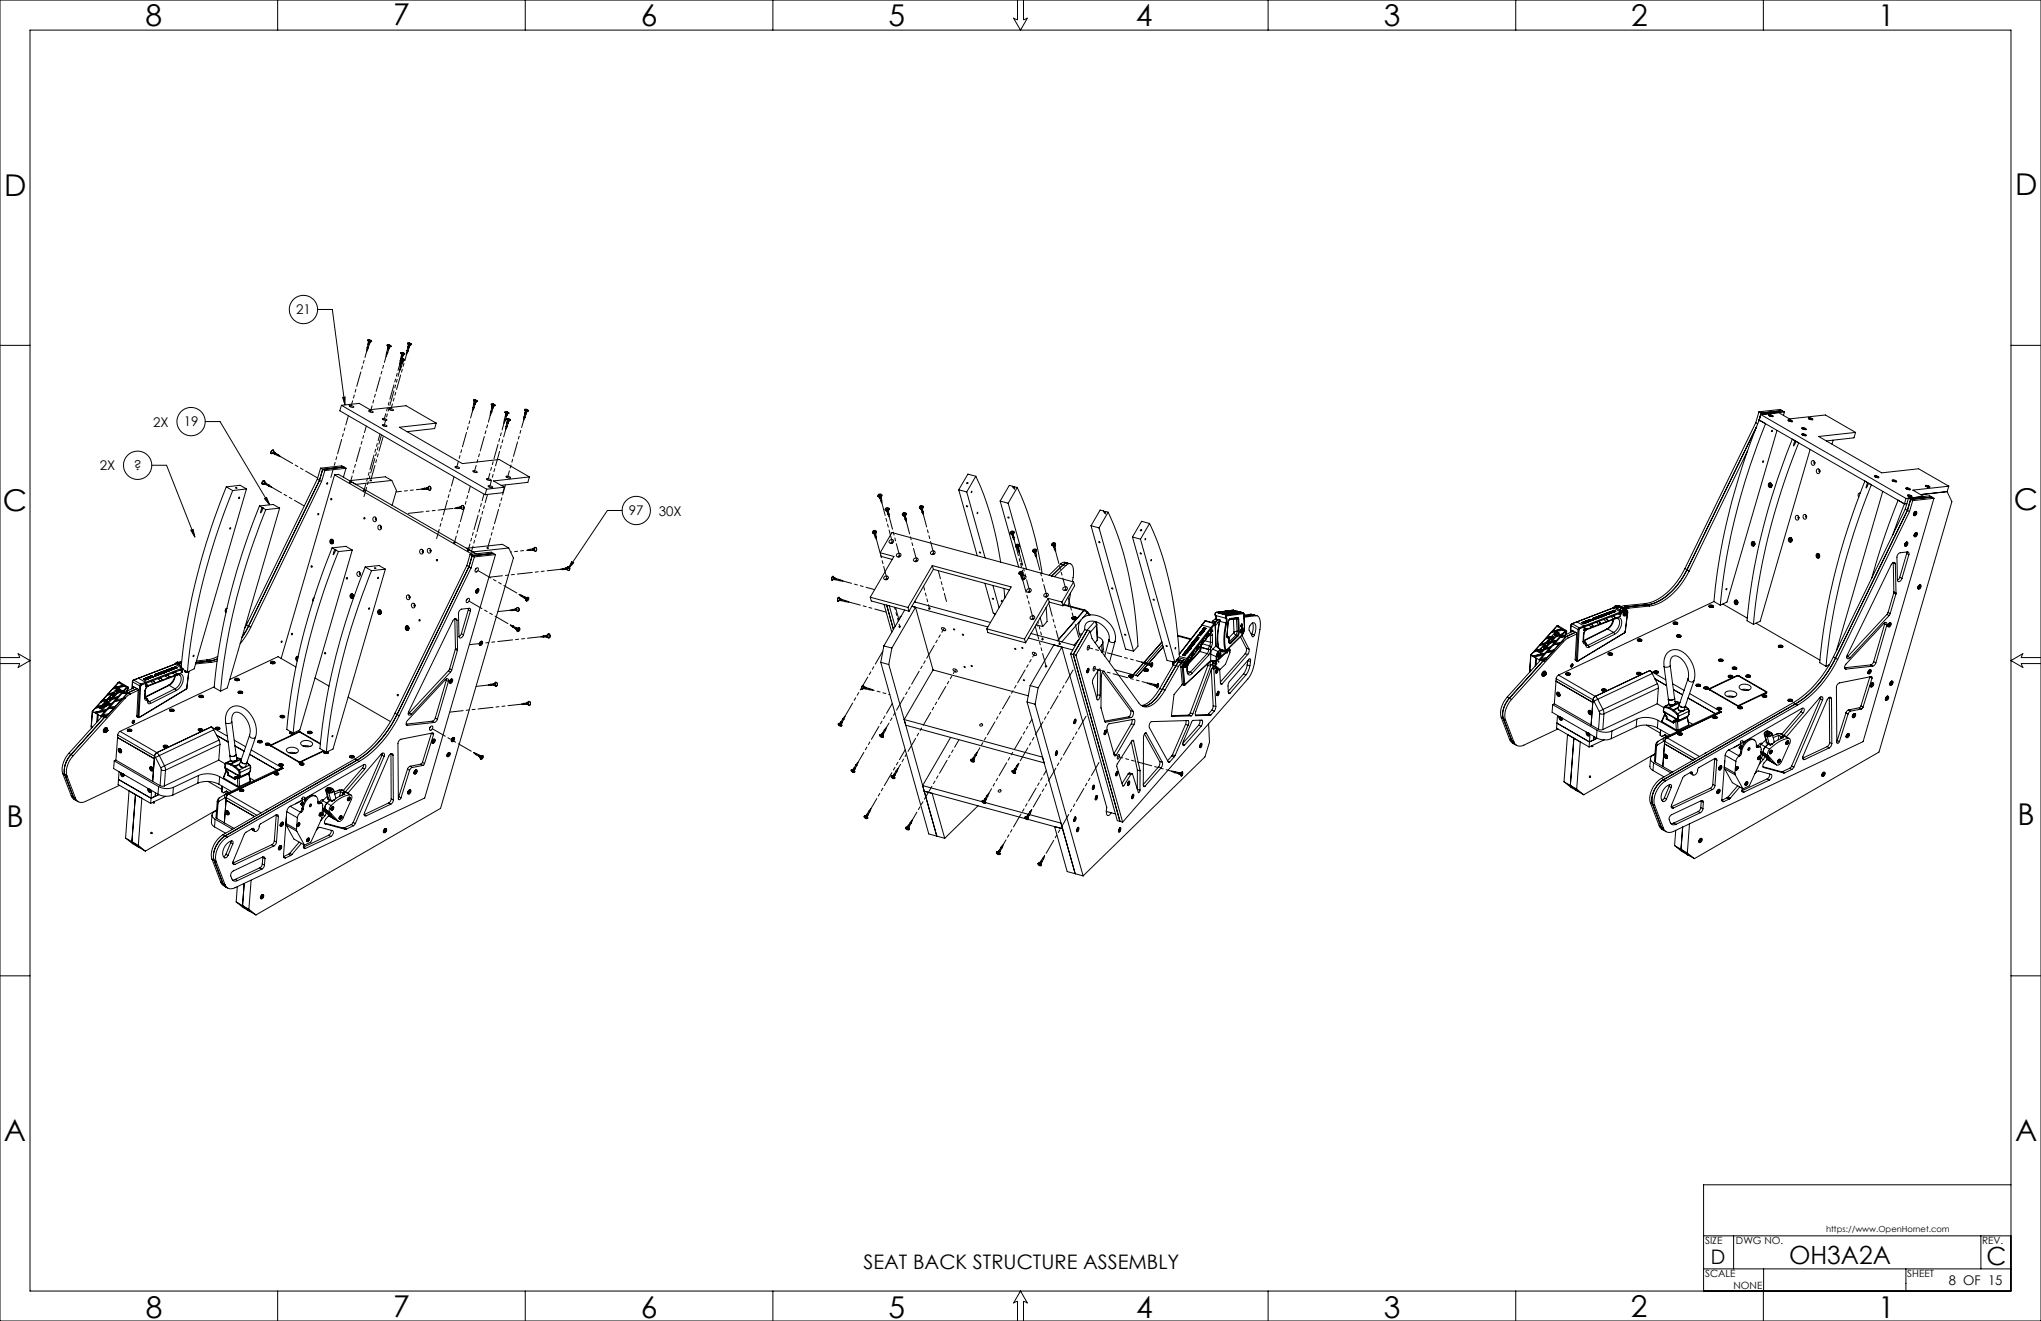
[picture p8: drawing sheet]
<svg xmlns="http://www.w3.org/2000/svg" width="864mm" height="559mm" viewBox="0 0 864 559" stroke-linecap="round" stroke-linejoin="round" font-family="sans-serif">
<defs><g id="words">
<g font-size="12.7">
<text x="61.6" y="10.9">8</text>
<text x="166.4" y="10.6">7</text>
<text x="271.1" y="10.9">6</text>
<text x="375.9" y="10.9">5</text>
<text x="480.7" y="10.9">4</text>
<text x="585.5" y="10.9">3</text>
<text x="690.2" y="11">2</text>
<text x="794.7" y="10.9">1</text>
<text x="1.8" y="83">D</text>
<text x="852.6" y="82.4">D</text>
<text x="852.2" y="215.7">C</text>
<text x="1.1" y="216.3">C</text>
<text x="2.7" y="349.7">B</text>
<text x="853.7" y="349.1">B</text>
<text x="1.6" y="482.7">A</text>
<text x="852.6" y="482.5">A</text>
<text x="61.7" y="557.6">8</text>
<text x="166.4" y="557.2">7</text>
<text x="271.2" y="557.6">6</text>
<text x="376" y="557.6">5</text>
<text x="480.7" y="557.6">4</text>
<text x="585.6" y="557.6">3</text>
<text x="690.1" y="557.2">2</text>
<text x="794.7" y="557.6">1</text>
</g>
<g font-size="10.6">
<text x="757" y="534.8">OH3A2A</text>
<text x="840.6" y="535.3">C</text>
</g>
<g font-size="8.5">
<text x="365.4" y="536.8">SEAT BACK STRUCTURE ASSEMBLY</text>
<text x="723.9" y="534.7">D</text>
</g>
<g font-size="5.6">
<text x="125.3" y="133">21</text>
<text x="64.8" y="180.5">2X</text>
<text x="77.7" y="180.4">19</text>
<text x="42.2" y="199">2X</text>
<text x="56.6" y="198.9">?</text>
<text x="266.1" y="218">97</text>
<text x="278.7" y="218.1">30X</text>
<text x="824.6" y="543.6">8 OF 15</text>
</g>
<g font-size="4.2">
<text x="721.5" y="526.2">SIZE</text>
<text x="734.5" y="526.2">DWG NO.</text>
<text x="838.7" y="526.1">REV.</text>
<text x="721.5" y="540.3">SCALE</text>
<text x="733.5" y="545.3">NONE</text>
<text x="807" y="540.3">SHEET</text>
</g>
<text font-size="3.5" x="772.7" y="521.2">https://www.OpenHornet.com</text>
</g></defs>
<g fill="none" stroke="#000" stroke-width=".42">
<path d="M0 0h863.6v558.8h-863.6zM12.7 12.7h838.2v533.4h-838.2zM117.5 0v12.7M222.2 0v12.7M327 0v12.7M430.5 0v8.4l-1.7-.7 3 5 2.9-5-1.6 .7v-8.4M536.6 0v12.7M641.4 0v12.7M746.1 0v12.7M134.4 130.9h6.2l5.3 40.4M0 146.1h12.7M155.4 147l-.2 1.6 .6-1.5"/>
<path d="M155.4 147l.4 .1M155.6 143.9l.7 .5 .9-.1M155.6 143.8v.1M155.6 144l.4 .6M155.6 143.8l1 .1 .6 .4h-1.1zM155.8 145.6l.4 .1M155.8 145.6l-.4 1.4M155.8 145.1l.6 .2M155.8 145.1v.5M155.9 144.6l-.1 .5M156 143.9h.1M156 144.6l.5 .2"/>
<path d="M156 143.9l.1 .1M156 144h.1M156 143.9v.1M156.1 144h.1M156.1 144l.3 .1M156.2 145.7l-.4 1.4M156.3 143.9h.2M156.3 143.9l-.2 .1M156.3 143.9v.2M156.4 144.1v.1M156.4 145.3l-.2 .4M156.5 143.9v.1"/>
<path d="M156.5 143.9v.3v-.2M156.5 144l.2 .1M156.6 144.8l-.2 .5M156.7 144.2h-.3M156.7 144.1l.2 .1M156.7 144.1v.1M156.9 144.2h.1M156.9 144.1l-.1 .1M157.2 144.5l-.7 .3M163.6 149.1l-.2 1.6 .6-1.4M163.6 149.1l.4 .2M163.8 146.1l.7 .4 1-.1"/>
<path d="M163.8 145.9v.2M163.8 146.1l.4 .7M163.9 145.9l1 .1 .6 .4h-.9zM164 147.7l.4 .1M164 147.7l-.4 1.4M164 147.2l.6 .2M164 147.2v.5M164.1 146.8l-.1 .4M164.2 146.1h.1M164.2 146.1l.4 .2M164.3 146.1v.1M164.4 147.8l-.4 1.5"/>
<path d="M164.5 146.1h.2M164.5 146.1h-.2M164.5 146.1v.1M164.6 146.3h.1M164.6 146.3h.2M164.6 147.4l-.2 .4M164.7 146.1h.1M164.7 146.1l.1 .2M164.7 146.1l.3 .1M164.8 146.9l-.2 .5M165 146.3h.1M165 146.3h-.2"/>
<path d="M165 146.2l.1 .1M165 146.2l-.1 .1M165.1 146.3h.1M165.4 146.6l-.7 .4-.5-.2M169.4 155l-.2 1.6 .6-1.5M169.4 152.4l-.2 1.6 .6-1.5M169.4 155l.4 .1M169.4 152.4l.4 .1M169.6 152l.4 .6 .6 .2M169.6 149.3l.8 .5 .9-.1M169.6 149.4l.4 .7 .6 .1M169.7 151.8l.9 .6 .7-.1"/>
<path d="M169.7 149.3h-.1M169.7 151.7l1.6 .5-.9 .1zM169.7 149.2l1.5 .3a.94 .94 0 0 1-1.5-.3zM169.8 153.6l.4 .1M169.8 151l.4 .2M169.8 153.6l-.4 1.4M169.8 151l-.4 1.4M169.8 153.1l.6 .1M169.8 150.5l.6 .2M169.8 153.1v.5M169.8 150.6v.4M169.9 152.4l-.1 .1"/>
<path d="M170 151.9h.1M170 149.3h.1M170 152.6l-.2 .5M170 150l-.2 .5M170 151.9l.1 .1M170 149.3v.1M170 149.3l.1 .1M170 149.4h.1M170.1 152l.7 .1M170.1 151.9v.1M170.1 149.4l.3 .2M170.1 149.4h.1"/>
<path d="M170.2 153.7l-.4 1.4M170.2 151.2l-.1 .5M170.3 151.9h.2M170.3 151.9h-.2M170.3 151.9v.1M170.4 149.3h.1M170.4 149.3l-.3 .1M170.4 149.3l-.1 .2M170.4 149.6h.1M170.4 153.3l-.2 .4M170.4 150.7l-.2 .5M170.5 149.3v.1"/>
<path d="M170.5 151.9h.1M170.5 151.9l.2 .1M170.5 151.9v.3M170.5 149.4l.3 .1M170.5 149.4v.2M170.6 152.8l-.2 .4M170.6 150.2l-.2 .5M170.7 152l.2 .1M170.7 152v.1M170.8 149.6h-.4M170.8 149.5l-.1 .1M170.8 152.1l.1 .1"/>
<path d="M170.8 149.6h.1M170.8 149.5h.1M170.9 152.2h.1M170.9 149.6h.1M170.9 152.1v.1M170.9 149.5v.1M171.2 152.4l-.6 .4M171.2 149.9l-.6 .3M172.2 148.3l-.2 1.6 .7-1.5M172.2 148.3l.5 .1M172.5 145.1l.7 .6 .9-.1M172.5 145.3l.4 .8h.5"/>
<path d="M172.5 145.1l1 .1 .6 .4h-1.1zM172.6 146.9l.5 .1M172.6 146.9l-.4 1.4M172.6 146.4l.7 .2M172.6 146.4v.5M172.8 145.9l-.2 .5M172.8 145.2v.1M172.8 145.2l.2 .1M172.8 145.3h.2M173 145.3h.1M173 145.3l.2 .2M173.1 147l-.4 1.4"/>
<path d="M173.2 145.2h.2M173.2 145.2l-.2 .1M173.2 145.2l-.1 .2M173.2 145.5h.4M173.3 146.6l-.2 .4M173.4 145.2v.1M173.4 145.3l.2 .1M173.4 145.3l-.1 .2M173.4 146.1l-.1 .5M173.6 145.4l.1 .1M173.6 145.4v.1M174 145.8l-.6 .3"/>
<path d="M850.9 146.1h12.7M86.8 178.3h6.3l21 35.2M144.5 171.5l-.7 2.3 61.4 35.5M144.5 171.5l61.4 35.4M144.5 171.5l7.5-.9 4.6 2.7 15.2-1.7 12.8 7.4M145 168.1l1-.1-.1 3.3zM147.8 171.6h1l.9 .6h-1.1zM156 173.7h1l.9 .7-1.2-.1zM161.8 179.7l1.3 .1 .6 .5-.9 .1zM161.8 177.1h1l.9 .6h-1.1zM164.6 172.9l1.3 .1 .6 .5h-1.2zM184.6 179l-15.6 1.7 26.6 15.4 15.6-1.7 12.8 7.4"/>
<path d="M184.6 179l-.7 2.3-11.7 1.3M200.1 172.4l-.2 1.6 .7-1.5M200.1 172.4l.5 .1M200.3 169.3l1 .6 .7-.1M200.3 169.4l.4 .6M200.4 169.2l-.1 .1M200.4 169.2l1.5 .3a.94 .94 0 0 1-1.5-.3zM200.5 171l.4 .1M200.5 171l-.4 1.4M200.6 170.5l.6 .2M200.6 170.5l-.1 .5M200.7 169.3v.1"/>
<path d="M200.7 170l.6 .2M200.7 170l-.1 .5M200.7 169.3h.2M200.7 169.4h.2M200.9 169.4l.2 .1M200.9 169.3l-.1 .1M200.9 171.1l-.3 1.4M201 169.3h.3M201 169.3h.1M201.1 169.5v.1M201.1 169.3h-.2M201.1 169.3l-.1 .2"/>
<path d="M201.2 170.7l-.3 .4M201.3 169.3v.1M201.3 169.4l.2 .1M201.3 169.3l-.1 .3 .1-.2M201.3 170.2l-.1 .5M201.5 169.5h.1M201.5 169.5l-.4 .1M201.5 169.5l.1 .1M201.6 169.5v.1M201.9 169.8l-.6 .4M202 169.7v.1M207.6 174.1l-.2 1.7 .7-1.6"/>
<path d="M207.6 174.1l.5 .1M207.9 171l.9 .6 .7-.2M207.9 171.1l.3 .7 .6 .1M207.9 170.9h.5a.72 .72 0 0 1 1 .6l-1-.2zM208 172.7l.5 .2M208 172.7l-.4 1.4M208.1 172.3l.6 .1M208.1 172.3l-.1 .4M208.2 171.7l-.1 .6M208.2 171h.1M208.2 171l.2 .1M208.2 171.1h.2"/>
<path d="M208.2 171v.1M208.4 171.1h.1M208.4 171.1l.2 .2M208.5 172.9l-.4 1.3M208.6 171h.2M208.6 171l-.2 .1M208.6 171v.2M208.6 171.3h.1M208.7 172.4l-.2 .5M208.8 171v.1M208.8 171.1l.2 .1M208.8 171.1l-.1 .2"/>
<path d="M208.8 171.9l-.1 .5M209 171.2l-.4 .1M209 171.2l.2 .1M209.2 171.3h.1M209.2 171.2l-.1 .1M209.4 171.6l-.6 .3M213.4 177.4l-.2 1.6 .7-1.5M213.4 177.4l.5 .2M213.7 174.4l.3 .6M213.7 174.2l1 .7 .6-.2M213.7 174.2l1.6 .4a.92 .92 0 0 1-1.6-.3zM213.8 176l.5 .1"/>
<path d="M213.8 176l-.4 1.4M213.9 175.5l.6 .2M213.9 175.5l-.1 .5M214 174.3v.1M214 175l.6 .2M214 175l-.1 .5M214 174.3h.2M214 174.4h.2M214.2 174.4l.6 .2M214.2 174.3h.2M214.2 174.3v.1M214.3 176.1l-.4 1.5"/>
<path d="M214.4 177.2l.9 .6 .7-.2M214.4 177.3l.3 .7M214.4 174.3l-.1 .2M214.4 177.1l1 .1 .6 .5-1.1-.1zM214.5 175.7l-.2 .4M214.5 178.9l.5 .2M214.5 178.9l-.4 1.4M214.6 178.5l.6 .1M214.6 178.5l-.1 .4M214.6 174.3h-.2M214.6 174.3v.1M214.6 174.4l.2 .1"/>
<path d="M214.6 174.4l-.1 .2M214.6 175.2l-.1 .5M214.7 177.3h.1M214.7 178l.6 .2M214.7 178l-.1 .5M214.7 177.3h.2M214.7 177.3l.4 .2M214.8 174.5v.1M214.8 174.5l.2 .1M214.8 174.6h.2M214.9 177.3h.1M215 179.1l-.4 1.4"/>
<path d="M215 174.6h-.1M215.1 177.3h.2M215.1 177.3h-.2M215.1 177.3v.1M215.1 177.5v.1M215.2 178.6l-.2 .5M215.2 174.8l-.6 .4M215.3 177.3h.1M215.3 177.3l.2 .1M215.3 177.3l-.1 .3M215.3 177.5l-.2 .1M215.3 178.2l-.1 .4"/>
<path d="M215.3 177.5h.2M215.5 177.4l.2 .1M215.5 177.5l.2 .1M215.5 177.4v.1M215.7 177.5h-.1M215.7 177.6h.1M215.9 177.8l-.6 .4M221.7 176.4l-.2 1.6 .7-1.5M221.7 176.4l.5 .1M222 173.2l.9 .6 .7-.1M222 173.4l.3 .7 .6 .1M222 173.2h1l.6 .5h-.9z"/>
<path d="M222.1 175l.5 .1M222.1 175l-.4 1.4M222.1 174.5l.7 .2M222.1 174.5v.5M222.3 174l-.2 .5M222.3 173.3v.1M222.3 173.3h.2M222.3 173.4h.2M222.5 173.3h.2M222.5 173.3v.1M222.5 173.4l.2 .1M222.6 175.1l-.4 1.4"/>
<path d="M222.7 173.2l.1 .1M222.7 173.2v.1M222.7 173.3l-.1 .2M222.7 173.5v.1M222.7 173.6h.2M222.8 174.7l-.2 .4M222.8 173.3l.1 .1M222.8 173.3v.3M222.9 173.4l.2 .1M222.9 173.4l-.1 .2M222.9 174.2l-.1 .5M222.9 173.6h.1"/>
<path d="M222.9 173.6h.2M223.1 173.5h.2M223.1 173.5v.1M223.3 173.5l-.2 .1M223.3 173.5l-.1 .1M223.5 173.8l-.6 .4M742.9 178.8l.8 .5M742.9 178.8l-30 61.7M744.3 174.2l.9 .5M744.3 174.2l-1.4 4.6M744.4 177.7a269.6 269.6 0 0 0-19.2 76.8M744.4 177.7l2.6 1.5a272.8 272.8 0 0 0-19.1 76.8"/>
<path d="M744.4 177.7l61.4 35.4M745 175.4l7.5-.9 4.7 2.7 15.2-1.7 12.7 7.4M745 175.4l61.5 35.5M745 175.4l-.6 2.3M745.2 174.7l-1 3.4M748.3 175.5l.8-.1a.67 .67 0 0 1 .8 .1 .67 .67 0 0 1 .2 .7l-1.3-.2zM748.5 175.7v.1M748.5 175.8l.1-.2 .9 .1 .5 .5M748.8 175.8h.1M748.8 175.8l.2 .1M748.9 175.8h.3M748.9 175.8v.1"/>
<path d="M749 175.9l.2 .1M749.2 175.8l-.1 .2M749.2 176v.1M749.3 175.8h-.1M749.3 175.8h.1M749.3 175.8v.3l.1-.3M749.4 175.8l.2 .2M749.6 176l-.4 .1M749.6 176l.2 .1M749.8 176v.1M749.8 176h-.1M750.1 176.1v.1"/>
<path d="M754.1 173.7l-8.9 1M754.1 173.7l-.8-.5-9 1M754.1 173.7l1 .6M755.1 174.3l-9 1-.9-.6M755.1 174.3l-.5 1.4M756.6 177.7h1.2l.7 .6h-1.2zM756.7 177.8l-.1 .1M756.7 178l.1-.3 .9 .1 .6 .4-.1 .2M757 177.9v.1M757 177.9h.2M757 178h.2M757.2 178l.6 .2"/>
<path d="M757.2 177.9v.1M757.2 177.9h.2M757.4 177.9l-.1 .2M757.6 177.9h-.2M757.6 177.9v.1M757.6 178l.2 .1M757.6 178l-.1 .2M757.8 178.1l.1 .1M757.8 178.1v.1M757.9 178.2h-.1M757.9 178.2h.1M758.3 178.3v.1"/>
<path d="M765.2 176.8h1l.9 .6-1.4-.1zM765.3 177v.1M765.4 177.2v-.3l.7 .1 .7 .3v.3M765.6 177.1l.4 .3M765.6 177.1h.2M765.6 177.1h.1M765.8 177.1v.1M766 177.1h.2M766 177.1h.1M766 177.1h-.2M766 177.1v.2M766 177.4h.2"/>
<path d="M766.2 177.2l.2 .1M766.2 177.1v.1M766.2 177.2l-.1 .2M766.2 177.1l-.1 .3M766.2 177.4h.1M766.4 177.3h.2M766.4 177.3l-.2 .1M766.4 177.3h.1M766.6 177.3h-.2M766.6 177.3l-.1 .1M766.9 177.5v.1M64.2 196.8h6.3l11.9 30.4"/>
<path d="M114.9 190.6a.83 .83 0 0 0-.1 1.3M115 190.6l.7-.2 .2 .8M115 190.6a.64 .64 0 0 0-.4 .7 .64 .64 0 0 0 .5 .6l.5-.2M115.7 190.4l-.8 .2M115.9 191.9l.4 .2M116.2 191.4l-.3 .5M116.2 191.4l-.7-.1v.4l.4 .2M116.2 191.4l.3 .2M116.5 191.6l-.3 .4 1.2 .7M116.5 191.6l1.1 .7M117.6 192.3l1.1 .9-1.3-.5M117.6 192.3l-.2 .4"/>
<path d="M135.6 198l.9 .6M135.6 198l-1.3 4.7M136.5 198.6l-1.3 4.6M136.5 198.6l.9 .5M137.4 199.1l-1.3 4.6M145.5 197.6l-9 1M145.5 197.6l-.9-.5-9 .9M145.5 197.6l.9 .5M146.4 198.1l-9 1M146.4 198.1l-1.1 3.8M192.5 197.4h1l1 .6-1.5-.1zM200.1 199.2h1l.9 .6h-1.2z"/>
<path d="M214.1 180.3l.5 .2M214.1 180.3l-.2 1.7 .7-1.5M739.4 190.7l-24.7 50.8M743.1 180.8l-29.3 60.2M746 194.9l.2 .2-.3 .4zM751.9 182l-21.2 72.7-2.8 1.3M758.4 185.8l1.1 .6-.6 2.3 1.1-2 1.1 .6a270.3 270.3 0 0 0-19.2 76.8l-2.7-1.5a270.9 270.9 0 0 1 19.2-76.8zM762.4 181l.7-.1a.68 .68 0 0 1 .8 .1 .68 .68 0 0 1 .2 .8l-1.5-.4zM762.4 183.6h1l.9 .6h-1.2zM762.5 181.2v.1M762.5 183.8v.1M762.5 181.3l.1-.2 .9 .1 .5 .6"/>
<path d="M762.6 183.9v-.2l1.1 .2 .3 .4M762.8 181.3h.1M762.8 183.9h.1M762.8 181.3h.2M762.8 181.3l.2 .1M762.8 183.9l.2 .1M763 181.4l.6 .1M763 184l.4 .2M763 181.3h.2M763 181.3v.1M763 183.9v.1M763.2 183.8l.2 .1"/>
<path d="M763.2 183.8v.1M763.2 181.3l-.1 .2M763.2 183.9h-.2M763.2 183.9l-.1 .1M763.3 181.3h-.1M763.3 181.3h.1M763.3 181.3v.3l.1-.3M763.4 183.9l.2 .1M763.4 181.3l.2 .2M763.4 183.9l-.1 .3M763.4 184.2h.1M763.4 184.2h.4"/>
<path d="M763.6 184v.1M763.6 181.5h.2M763.6 181.5h.1M763.6 184l.2 .1M763.8 181.5h-.2M763.8 184.1v.1M763.8 181.5h-.1M763.8 184.1l-.1 .1M764.1 181.6v.2M764.1 184.3h.1M765.9 190.1l-21.1 72.7-2.9 1.3M766.7 195.1a.86 .86 0 0 1 1.2 .7 .86 .86 0 0 1-1.3 .7l-.2-.7z"/>
<path d="M767.9 195.7l-.3-.2-.2 .3 .3 .3 .2-.3M768.8 198.5a.88 .88 0 0 1 1.2 .8 .88 .88 0 0 1-1.1 .9l-.4-1zM770 199.2l-.2-.3-.2 .5 .3 .2 .1-.3M775.7 186.2l-.5 1.7M785.1 182.9l-15.6 1.7 26.7 15.4 15.6-1.7 12.8 7.4M785.1 182.9l-.6 2.3-11.7 1.3M95.7 206a272.8 272.8 0 0 0-19.1 76.4M95.7 206l2.8 1.5M95.7 206l5.9-.7 2.7 1.5M98.5 207.5a269.6 269.6 0 0 0-19.2 76.8M99.7 206.3l.6 .2zM101.1 210.3l.3 .2-.4 .3z"/>
<path d="M104.3 206.8l-22.1 76.1-2.9 1.4M104.3 206.8l-5.8 .7M109.8 214a269.5 269.5 0 0 0-19.2 76.8l2.7 1.6M109.8 214l1.1 .7M109.8 214l5.8-.6 2.7 1.5M110.9 214.7l-.6 2.2 1-2M110.9 214.7l.4 .2M111.3 214.9l1.2 .7M111.9 203.4a.89 .89 0 0 0-.9 .4 .89 .89 0 0 0 .1 1M111.9 211l.9-.5 1.3 3zM112.1 204.1v-.4a.72 .72 0 0 0-1 .1 .72 .72 0 0 0 .2 1.1l.5-.3M112.1 204.9l.4 .1"/>
<path d="M112.5 215.6a269.5 269.5 0 0 0-19.2 76.8M112.5 204.3l-.5-.3-.3 .4 .4 .5M112.5 205l1.1 .6M112.8 204.6l-.3 .4M112.8 204.6l-.5-.3-.2 .6M112.8 204.6l1 .6M113.8 205.2l1.1 .9-1.3-.5M113.8 205.2l-.2 .4M118.3 214.9l-22.1 76.1-2.9 1.4M118.3 214.9l-5.8 .7M134.3 202.7l.9 .5M134.3 202.7l-30 61.6"/>
<path d="M134.6 217.3l.3 .1-.4 .4zM135.2 203.2l-30 61.7M135.2 203.2l.9 .5M136.1 203.7l-30 61.7M141.6 200.9l1.6-.2 58.2 33.6M141.6 200.9l-22.6 77.7M141.6 200.9l58.2 33.6M147.9 204l.6 .2zM153.7 207.4l.6 .2zM156.5 203.2l.6 .2zM158 218.9a.89 .89 0 0 1 1.3 .7 .89 .89 0 0 1-1.1 .9l-.4-.6zM159.3 219.5h-.5l.2 .4 .3-.2"/>
<path d="M165.8 203.2l-15.2 1.7M165.8 203.2l1.9 4.3-1.8 6.3M165.8 203.2l-2.7-1.5-15.2 1.6M179.5 206.6l-1.1 .3 1.2 .1M179.5 206.6l.1 .4M180.5 206.4l.1 .5M180.5 206.4h.5l-.1 .5M180.5 206.4l-1 .2M180.6 206.9l-1 .1M180.6 206.9h.3M180.8 206.3h.5l.2 .3-.6 .3M181 206.3a.71 .71 0 0 1 1.1-.4 .71 .71 0 0 1 .1 1.1l-.5 .4-.6-.5"/>
<path d="M181.5 205.7a.87 .87 0 0 1 .8 .8 .87 .87 0 0 1-.5 .9M193.5 214.7l-1.1 .3 1.2 .1M193.5 214.6l.1 .5M194.6 214.5v.5M194.6 214.5l-1.1 .1M194.6 215l-1 .1M194.8 214.4l.3 .5-.5 .1M194.8 214.4l-.3 .1M194.9 214.4l.6 .3-.6 .4M195.1 214.4a.66 .66 0 0 1 .9-.3 .66 .66 0 0 1 .1 1 .66 .66 0 0 1-1-.1M195.6 213.8a.86 .86 0 0 1 .8 .8 .86 .86 0 0 1-.6 .9M195.8 215.5h.1"/>
<path d="M205.9 202.5h1l.9 .7-1.2-.1zM205.9 206.9l-.7 2.4M206.6 205.5h.7a.67 .67 0 0 1 .8 0 .67 .67 0 0 1 .2 .7l-1.3-.2zM213.4 206.1l-7.5 .8M213.4 206.1l-.6 2.3-7.6 .9M214.1 201.5l.7-.1a.67 .67 0 0 1 .8 .1 .67 .67 0 0 1 .2 .7l-1.2-.2zM224 201.8l-15.2 1.6 4.6 2.7M224 201.8l-.7 2.2-11.2 1.3M263.2 215.9h-6.2l-16.5 24.7M371.5 209.8v.1M371.8 209.7l.2 .1M371.8 209.7l.1 .1"/>
<path d="M372 209.7v.1M372 209.7h-.2M372.1 209.4l-.1 .3M372.1 209.4l.1 .3M372.2 209.7l-.1 .1M372.2 209.2l-.1 .2M372.2 210.5l.2 .3M372.2 209.2l.1 .1M372.2 209.2l.1 .4M372.3 209.3l.3 .1M372.3 209.3l.1 .3M372.3 209.6l-.2 .1"/>
<path d="M372.3 209.6h.1M372.4 210.8l.2 .9M372.6 209.4l-.2 .2M372.6 209.5l-.2 .5-.4-.2M372.7 209.3l-.1 .2M372.7 209.3l-.1 .1M372.7 209.3v.2M372.8 210.1l-.3 .5-.4-.3M372.8 210.4l-.1 .4h-.3M372.8 210.6l.3 1M373.1 211.6v1.1l-.5-1M373.1 211.6l-.5 .1"/>
<path d="M373.1 209.4a.86 .86 0 0 1-.6 .9 .86 .86 0 0 1-1-.4M374.9 215.5l.2 .1M374.9 215.5l.1 .2M375 215.5h-.1M375 215.5l.1 .1M375.2 215.2l-.2 .3M375.2 215.2v.3M375.2 216.1l.4 .6 .3-.2M375.2 215.5v.1M375.3 215.1l-.1 .1M375.3 215.1l.1 .1M375.3 215.1l.1 .3"/>
<path d="M375.4 215.2h.2M375.4 215.2v.2M375.4 215.4l-.2 .1M375.4 216.6l.3 .9 .4-.1M375.4 215.4h.1M375.6 215.2l-.2 .2M375.7 215.4l-.1 .4-.5-.2M375.8 215.2l-.1 .2M375.8 215.2h-.2M375.8 215.2l-.1 .1M375.8 216l-.1 .4-.4-.1M375.9 216.2v.3"/>
<path d="M375.9 216.5l.2 .9M376.1 217.4l.1 1.1-.5-1M376.2 215.2a.85 .85 0 0 1-.7 .9 .85 .85 0 0 1-1-.5M381.8 217.7h.1M382 217.1a.78 .78 0 0 1 1.1-.3 .78 .78 0 0 1 .2 1.1 .78 .78 0 0 1-1.1 .2l-.4-.5zM382.1 217.6h.2M382.1 217.6l.2 .1M382.3 217.5l-.2 .1M382.3 217.5v.1M382.3 217.6h.5M382.4 217.2l-.1 .3M382.5 218.2v.1"/>
<path d="M382.6 217.1l-.2 .6M382.6 218.4l.1 .2M382.6 217.1v.1M382.6 217.1l.1 .3M382.6 217.2h.3M382.6 217.2l.1 .3M382.7 217.4l-.2 .1M382.7 217.4v.1M382.7 218.6l.2 1M382.8 217.6l.1 .2M382.9 217.2l-.2 .3M383 217.2l-.2 .4"/>
<path d="M383 217.2h-.1M383 217.2v.2M383.1 218l-.1 .4-.5-.1M383.2 218.5l-.5 .1M383.2 218.2v.3M383.2 218.5l.2 .9M383.4 219.4l.1 1.2-.6-1M383.4 219.4l-.5 .2M383.4 217.2l.1 .1M383.5 217.3a.9 .9 0 0 1-.7 .8 .9 .9 0 0 1-1-.4M389.2 214.1a.79 .79 0 0 1 1.1-.2 .79 .79 0 0 1 .2 1.1 .79 .79 0 0 1-1.1 .1l-.4-.4zM389.3 214.6l.3 .1"/>
<path d="M389.3 214.6l.2 .1M389.5 214.6h-.2M389.5 214.6l.1 .1M389.6 214.3l-.1 .3M389.7 215.2v.2M389.7 214.1l-.1 .6M389.7 215.4l.2 .3M389.7 214.1l.1 .1M389.7 214.1l.2 .4M389.8 214.2l.3 .1M389.8 214.2l.1 .4M389.9 214.5l-.2 .1"/>
<path d="M389.9 214.5v.1M389.9 215.7l.2 .9M389.9 214.6h.2M390.1 214.3v.3M390.2 214.3l-.1 .5-.5-.1M390.2 214.3h-.1M390.2 214.3v.2M390.3 215.1v.1M390.3 215.2l-.3 .3-.3-.1M390.3 215.6l-.4 .1M390.3 215.3v.3M390.3 215.5l.3 1"/>
<path d="M390.6 216.5l.1 1.1-.6-1M390.6 216.5l-.5 .1M390.6 214.3h.1M390.7 214.3a.87 .87 0 0 1-.7 .9 .87 .87 0 0 1-1-.5M405.7 207.2l3.3 .9M405.7 207.2l7.8 27.9M409 208.1l7.8 27.9M411.1 207.8l-.1 .6zM412.9 201.5a127.8 127.8 0 0 1 10.5 36.3M412.9 201.5l-3.4-.9-3.8 6.6M412.9 201.5l-3.9 6.6M413.6 216.7l-.1 .6z"/>
<path d="M423.2 211.9l3.4 1M423.2 211.9l7.8 28M426.6 212.9l7.8 27.9M428.5 205.7l.1 .3 1.8 .2M428.5 205.7l.9 1.2-.2-.7-.6-.2M428.5 205.7l-1.4-.4-3.9 6.6M430.4 206.2a127.8 127.8 0 0 1 10.5 36.3M430.4 206.2l-3.8 6.7M466.9 216.1l.2 .3 1.8 .3M466.9 216.1l.9 1.3-.2-.8-.6-.2M466.9 216.1l-1.4-.3-3.9 6.6M468.9 216.7a149 149 0 0 1 12.4 53.7l.2 2.9-1.9 2.2"/>
<path d="M468.9 216.7l-3.9 6.6M748.5 204.5a.89 .89 0 0 1 1.2 .7 .89 .89 0 0 1-1.1 .9l-.4-.9zM748.7 204.5a.73 .73 0 0 1 1 .7 .73 .73 0 0 1-1.1 .6l-.2-.7zM748.7 205l.1 .1M748.7 205l.4 .1M748.8 205.6h.1M748.8 205.1v.3M748.8 205.1h.3M748.8 205.4v.2M748.9 205h-.2M748.9 205h.4M748.9 204.4l.8 .7"/>
<path d="M749.1 205.1h.1M749.1 205.4l.1 .1M749.1 205.4l-.3 .2M749.1 204.9l.3 .6M749.1 205v.1M749.1 206.1h.1M749.1 205.4h.1M749.1 204.9l-.2 .1M749.1 204.9l.2 .1M749.1 205.1v.3M749.1 205.4h-.3M749.2 205.5l-.3 .1"/>
<path d="M749.4 205.5h-.2M749.4 205.5l-.5 .1M749.8 205.3l-.6 .8M759.9 218.2a.88 .88 0 0 1 1.3 .7 .88 .88 0 0 1-1.1 1l-.5-1zM761.2 218.8l-.3-.2-.2 .3 .2 .4 .3-.3M763.2 217.8a.86 .86 0 0 1 1.2 .8 .86 .86 0 0 1-1.3 .7l-.2-1zM764.4 218.5l-.3-.2-.2 .2 .3 .4 .2-.3M787.1 208.6a.95 .95 0 0 0-.9 .6 .95 .95 0 0 0 .3 1.1M789.1 203.5l1.1 .7-.6 2.2 1.1-2 1.1 .7a269.5 269.5 0 0 0-19.1 76.8l-2.7-1.6a269.1 269.1 0 0 1 19.1-76.8zM793.1 201.3h1l.9 .7-1.1-.1zM793.2 201.5v.1M793.3 201.6l.1-.2 .6 .1 .8 .3-.1 .3"/>
<path d="M793.5 201.6h.1M793.5 201.6h.2M793.6 201.6l.1 .1M793.7 201.7l.3 .2M793.7 201.6v.1M793.9 201.6h.2M793.9 201.6h-.2M793.9 201.6v.2M794 201.9h.1M794.1 201.6h.1M794.1 201.6l.2 .2M794.1 201.6l-.1 .3"/>
<path d="M794.1 201.9h.1M794.3 201.9h-.2M794.3 201.8h.2M794.3 201.8v.1M794.5 201.8l-.2 .1M794.5 201.8v.1M794.8 202v.1M796.6 207.9l-19.6 67.4M800.6 203.1l1.3 .1 .6 .5h-1.1zM800.7 203.3h.1M800.8 203.4l.1-.2 .9 .1 .6 .4-.2 .1M801.1 203.3v.1"/>
<path d="M801.1 203.3l.1 .1M801.1 203.4h.1M801.2 203.4l.3 .2M801.2 203.4h.2M801.2 203.4h.1M801.4 203.4v.2M801.5 203.6v.1M801.6 203.3l-.2 .1M801.6 203.3v.1M801.6 203.4l.3 .2M801.6 203.4l-.1 .3M801.6 203.3l-.1 .4"/>
<path d="M801.9 203.6l-.4 .1M801.9 203.6h.1M801.9 203.6l.1 .1M801.9 203.6h-.1M802 203.6h.1M802 203.7h.1M802.4 203.7l-.1 .1M803.1 211.6a299.2 299.2 0 0 0-11.1 32.9M805.8 213.1l-4.9 13.1M806.2 215.4l.9 .5M806.2 215.4l-30.4 62.5M806.4 206.4h.8a.67 .67 0 0 1 .7 0 .67 .67 0 0 1 .2 .8l-1.2-.3z"/>
<path d="M806.5 210.9l-.7 2.2M806.5 206.6v.1M806.6 206.8l.1-.3 .8 .1 .5 .6M806.8 213l-1 .1M806.9 206.7v.1M806.9 206.7h.1M806.9 206.8h.1M807 206.7h.2M807 206.7v.1M807 206.8l.3 .1M807.1 215.9l.9 .5M807.1 215.9l-30.5 62.5"/>
<path d="M807.1 209.4l1.3 .1 .6 .5-1.4-.1zM807.2 206.7h.2M807.2 206.7h.1M807.2 209.6v.1M807.2 206.7v.2M807.3 206.9v.1M807.3 207h.2M807.3 209.8l.1-.3 .6 .1 .8 .3-.1 .2M807.4 206.7v.1M807.4 206.7l-.1 .3M807.4 206.8l.2 .1M807.4 206.8v.2"/>
<path d="M807.5 207h.1M807.6 209.7v.1M807.6 209.7h.1M807.6 209.8h.2M807.6 206.9l.2 .1M807.6 206.9l-.1 .1M807.7 209.7v.1M807.8 209.8l.2 .1M807.9 209.7h.2M807.9 209.7v.2M807.9 209.7h.1M807.9 209.7h-.2"/>
<path d="M808 210h.1M808 216.4l-30.4 62.5M808 209.9v.1M808.1 209.8l.3 .1M808.1 209.7v.1M808.1 209.7v.3v-.2M808.1 207.1v.1M808.1 210h.1M808.1 210h.4M808.4 209.9h-.1M808.4 209.9h.1M808.4 211.2l.9 .6"/>
<path d="M808.4 211.2l-1.3 4.7M808.4 211.2l-.9-.5-1.3 4.7M808.5 209.9v.1M808.8 210.1h.1M809.3 211.8l-1.3 4.6M809.6 217.7l.2 .2M809.9 216.8a.67 .67 0 0 1 1.1-.3 .67 .67 0 0 1-.2 1.1 .65 .65 0 0 1-.9 .5 .65 .65 0 0 1-.1-1.1zM809.9 217.3h.1M810 216.8a.56 .56 0 0 1 .9-.1 .56 .56 0 0 1-.3 .9l-.1 .1a.46 .46 0 0 1-.7 .2 .46 .46 0 0 1-.1-.7zM810 217.3h.1M810 217.3l.3 .2M810 217.3l.1 .2"/>
<path d="M810.1 217.5l.1 .2M810.1 217.1h.1M810.1 217.1l-.1 .2M810.1 217.1l.4 .2M810.2 217.1l.4 .2M810.2 217v.1M810.3 217.5l-.1 .2M810.3 217l.2 .1M810.3 216.9l-.3 .4M810.3 216.9h.1M810.4 216.4l.3 .1M810.4 216.4h.1"/>
<path d="M810.4 216.9l.1 .2M810.4 216.7h.1M810.5 216.7l-.2 .2M810.5 217.3l-.2 .2M810.5 217.3h.1M810.5 216.7l-.1 .2M810.5 217.1l.1 .2M814.7 205.4h1l.9 .6-1.4-.1zM814.8 205.6v.1M814.8 205.7l.1-.2h.7l.7 .4v.2M815.1 205.7h.1M815.1 205.7h.2"/>
<path d="M815.1 205.7l.2 .1M815.3 205.7v.1M815.3 205.8l.2 .1M815.5 205.6l.2 .1M815.5 205.6v.1M815.5 205.7h-.2M815.5 205.7l-.1 .1M815.5 206h.2M815.5 205.9v.1M815.7 205.7h.1M815.7 205.7l-.1 .3 .1-.3M815.7 205.7l.2 .1"/>
<path d="M815.7 206h.1M815.9 205.8l.1 .2M815.9 205.8l-.2 .2M816.4 206.1h.1M817.4 210.3l-.9-.6-10 1.2M817.4 210.3l.9 .5M817.4 210.3l-9 .9M818.3 210.8l-30 102.9-80.2 38a2.83 2.83 0 0 1-4.2-1.3M818.3 210.8l-9 1M823.9 208l-11.3 1.2M823.9 208l2 4.2-30.8 105.9-78.1 45.1M824.6 205.7l-15.2 1.6 4.6 2.7"/>
<path d="M824.6 205.7l-.7 2.3M80.8 224.3l.9-.4 .7 3.3zM97.3 223.3l.3 .1-.3 .4zM139.8 228.3a.89 .89 0 0 1 1.3 .7 .89 .89 0 0 1-1.1 .9l-.4-.9zM140.1 228.8l.1 .2M140.1 228.8l.3 .1M140.1 229.4h.2M140.2 229v.3M140.2 229h.3M140.2 229.3l-.1 .1M140.3 228.8h-.2M140.3 228.2l.5 .2 .3 .5"/>
<path d="M140.3 229.4h.2M140.4 228.9l.1 .1M140.4 229.2l.1 .1M140.4 229.2l-.3 .2M140.5 228.8h.2M140.5 228.8l-.1 .1M140.5 229v.2M140.5 228.8h-.2M140.5 229.2h-.1M140.5 229.2l-.3 .1M140.5 231.8a269.5 269.5 0 0 0-19.1 76.8l2.6 1.5M140.5 231.8l1.1 .6"/>
<path d="M140.5 231.8l5.9-.7 2.6 1.6M140.6 229.3l-.3 .1M140.7 228.8l-.2 .6M140.7 228.8h-.4M140.7 228.8h-.2M141.1 229.1l-.6 .8M141.6 232.4l-.6 2.3 1.1-2M141.6 232.4l.5 .3M142.1 232.7l1.1 .6M143.2 233.3a269.5 269.5 0 0 0-19.2 76.8M149 232.7l-22.1 76.1-2.9 1.3M149 232.7l-5.8 .6"/>
<path d="M154.5 239.9a270.3 270.3 0 0 0-19.1 76.8l2.7 1.5M154.5 239.9l2.7 1.5M154.5 239.9l5.9-.7 2.7 1.6M160.1 222.4a.89 .89 0 0 1 1.3 .7 .89 .89 0 0 1-1.1 .9l-.4-.9zM161.4 223l-.2-.2-.3 .3 .3 .3 .2-.3M177.8 232.6a.9 .9 0 0 1 1.3 .7 .9 .9 0 0 1-1.1 .9l-.4-.9zM179.1 233.2l-.2-.2-.3 .3 .3 .3 .2-.2M181.1 232.2a.86 .86 0 0 1 1.3 .8 .86 .86 0 0 1-1.4 .7l-.2-.8zM182.3 232.8l-.3-.2-.1 .3 .2 .4 .3-.3M191.9 229.5l.7 .1zM197.6 239.2l1.7 1M197.6 239.2l-30.5 62.5"/>
<path d="M197.8 232.8l.6 .2zM198.9 234.6l.9 .5M198.9 234.6l-1.3 4.6M199.8 235.1l-1.4 4.6-30.4 62.5M199.8 235.1l.9 .5M200.7 235.6l-1.4 4.6M206 231.7l.6 .3zM208.8 234.1l.9 .5M208.8 234.1l-9 1M208.8 234.1l-.9-.5-9 1M209.7 234.6l-30 103-80.3 37.9a2.79 2.79 0 0 1-4.2-1.3M209.7 234.6l-9 1"/>
<path d="M215.3 231.8l-15.2 1.7M215.3 231.8l1.9 4.2-30.8 105.9-78.1 45.1M215.3 231.8l-2.8-1.5-15.1 1.6M224.3 232.4l-1.1 .3 1.1 .1M224.3 232.4l1-.1v.5M224.3 232.4v.5M225.2 232.3h.6l-.2 .5M225.3 232.8l-1 .1M225.3 232.8h.3M225.6 232.2l.5-.1 .1 .3-.5 .4M225.8 232.1a.66 .66 0 0 1 1-.3 .66 .66 0 0 1 .1 1 .66 .66 0 0 1-1.1 0M226.3 231.6a.84 .84 0 0 1 .8 .7 .84 .84 0 0 1-.6 .9"/>
<path d="M240.3 239.6h.1M240.4 239.6l.3 .1M240.6 239.7a.74 .74 0 0 1 .5 1.1 .74 .74 0 0 1-1.2 .1M240.6 239.7h-.5l-.3 .5M240.7 239.7a.89 .89 0 0 1 .4 .8 .89 .89 0 0 1-.5 .8M241.9 237.5l.8 .6-2.2 2.5zM369.2 225.2l.4 .5h.7M369.3 224.8a.8 .8 0 0 1 1-.6 .8 .8 0 0 1 .4 1.2 .8 .8 0 0 1-1.1 .2zM369.5 225.1l.2 .1M369.5 225.1l.1 .1M369.7 225.1h-.2M369.7 225.1v.1"/>
<path d="M369.8 224.8l-.1 .3M369.9 225.7l.2 .4 .4-.4M369.9 224.6l-.1 .6M369.9 226l.2 .2M369.9 224.6l.1 .2M369.9 224.6l.1 .4M370 224.8h.3M370 224.8l.1 .3M370 225l-.1 .1M370 225l.1 .1M370.1 226.2l.2 1M370.3 224.8l-.2 .3"/>
<path d="M370.3 225l-.1 .4-.5-.2M370.4 224.8l-.1 .2M370.4 224.8h-.1M370.4 224.8v.2M370.5 225.6v.1M370.5 226.1l-.4 .1M370.5 225.8v.3M370.5 226.1l.3 .9M370.8 227v1.1l-.5-1M370.8 227l-.5 .2M370.8 224.8l-.1 .6-.4 .3M372.4 233.8l5.8 1.6-10 17.2"/>
<path d="M372.4 233.8l5-8.5 76.9 20.9M372.4 233.8l.5 1.6 4.6 1.2M376.4 228.7a.95 .95 0 0 1 1.3-.4 .95 .95 0 0 1 .3 1.3 .95 .95 0 0 1-1.4 .2l-.4-.5zM379.4 234.4a.87 .87 0 0 1 1.4-.3 .87 .87 0 0 1-.1 1.4 .83 .83 0 0 1-1.1 0 .83 .83 0 0 1-.2-1.1zM386.7 236.4a.86 .86 0 0 1 1.3-.4 .86 .86 0 0 1 0 1.4 .82 .82 0 0 1-1.1 .1 .82 .82 0 0 1-.2-1.1zM393.9 233.4a.95 .95 0 0 1 1.4-.4 .95 .95 0 0 1 .2 1.4 .95 .95 0 0 1-1.4 .1l-.4-.4zM394.5 239.3l33.3 9-10.3 17.7M394.5 239.3l-10.3 17.7M394.5 239.3l.4 1.5M427.5 225.5v.1M427.7 224.9a.8 .8 0 0 1 1.1-.3 .8 .8 0 0 1 .2 1.2 .8 .8 0 0 1-1.2 .1l-.4-.5zM427.8 225.4v.1"/>
<path d="M427.8 225.4l.1 .1M427.9 225.3l-.1 .1M427.9 225.3l.1 .2M428 225.5h.5M428 225.5h-.2M428.1 225.1l-.2 .2M428.1 226l.1 .1M428.2 224.9l-.1 .6M428.2 226.2l.1 .2M428.2 224.9l.1 .4M428.2 224.9l.1 .3M428.2 225l.3 .1"/>
<path d="M428.3 225.2l-.2 .1M428.3 225.2v.1M428.3 226.4l.3 1M428.5 225.5v.1M428.5 225.1l-.2 .2M428.6 225.2l-.1 .3M428.7 225l-.1 .2M428.7 225l-.2 .1M428.7 225v.2M428.7 225.8v.4l-.5-.1M428.8 226l-.1 .5-.4-.1M428.8 226.3l.2 1"/>
<path d="M429 227.3l.1 1.1-.5-1M429 227.3l-.4 .1M429.1 225a.88 .88 0 0 1-.6 .9 .88 .88 0 0 1-1-.3M429.7 231.1l.4 .4h.7M429.9 230.4a.78 .78 0 0 1 1.1-.2 .78 .78 0 0 1 .2 1.2 .78 .78 0 0 1-1.2 .1l-.4-.5zM430 231h.2M430 231l.1 .1M430.1 230.9l-.1 .1M430.1 230.9l.1 .1M430.3 230.6l-.2 .3M430.3 230.6l.1 .4M430.4 231l-.1 .1"/>
<path d="M430.4 230.5l-.1 .1M430.4 231.8l.2 .2M430.4 230.5l.1 .1M430.4 230.5l.1 .3M430.5 230.6h.2M430.5 230.6l.1 .3M430.5 230.8l-.1 .1M430.5 230.8l.1 .1M430.6 232l.2 .9M430.7 230.6l-.1 .3M430.8 230.8l-.2 .4-.4-.2M430.9 230.6l-.1 .2"/>
<path d="M430.9 230.6h-.2M431 231.4l-.2 .4-.4-.2M431 231.9l-.4 .1M431 231.6v.3M431 231.9l.3 .9M431.3 232.8v1.2l-.5-1.1M431.3 232.8l-.5 .1M431.3 230.6l-.5 .9M437.1 232.5a.79 .79 0 0 1 1.2-.2 .79 .79 0 0 1 0 1.2 .79 .79 0 0 1-1.2-.1l-.2-.4zM437.3 233l.2 .1M437.3 233l.1 .1M437.4 232.9l-.1 .1"/>
<path d="M437.4 232.9l.1 .2M437.6 232.7l-.2 .2M437.6 232.7v.3M437.6 233.6l.1 .2M437.6 233v.1M437.7 232.5l-.1 .2M437.7 233.8l.1 .3M437.7 232.5v.1M437.7 232.5l.1 .4M437.7 232.6l.3 .1M437.7 232.6l.1 .3M437.8 232.9h-.2"/>
<path d="M437.8 234.1l.2 .9M437.8 232.9h.1M438 232.7l-.2 .2M438.1 232.6l-.2 .6-.4-.1M438.1 232.6l-.1 .1M438.1 232.6v.2M438.2 233.4l-.2 .5-.3-.1M438.3 233.9l-.5 .2M438.3 233.9l.2 1-.5 .1M438.3 233.6v.3M438.5 234.9l.1 1.1-.5-1M438.5 232.7a.85 .85 0 0 1-.6 .9 .85 .85 0 0 1-1-.5"/>
<path d="M445.2 229.8a.78 .78 0 0 1 1.1-.3 .78 .78 0 0 1 .2 1.2 .78 .78 0 0 1-1.1 .1l-.4-.4zM445.3 230.3l.2 .1M445.5 230.2l-.2 .1M445.5 230.2v.2M445.6 230l-.1 .2M445.6 230v.4M445.7 230.9l.2 .3 .4-.3M445.7 229.8l-.1 .2M445.7 231.1l.2 .3M445.7 229.8l.1 .1M445.7 229.8l.1 .4M445.8 229.9l.3 .1"/>
<path d="M445.8 229.9l.1 .3M445.8 230.2h-.1M445.8 230.2h.1M445.9 231.4l.2 .9M445.9 230.2l.2 .1M446.1 230v.2M446.2 229.9l-.1 .6-.6-.1M446.2 229.9l-.1 .1M446.2 229.9v.2M446.3 230.8v.1M446.3 231.2l-.4 .2M446.3 230.9v.3"/>
<path d="M446.3 231.2l.3 1M446.6 232.2l.1 1.1-.6-1M446.6 232.2l-.5 .1M446.6 230a.85 .85 0 0 1-.6 .9 .85 .85 0 0 1-1-.5M446.6 230h.1M448.7 238.6l1.2 .3M448.7 238.6l-4.8 4.7M449.9 238.9l-4.9 4.8M449.9 238.9l1.1 .3M451 239.2a1.74 1.74 0 0 1 2.1-.6 1.74 1.74 0 0 1 1 2l.1 2.3-.4 3.1M451 239.2l-4.8 4.7M451.7 238.2h-.9l-.9 .7"/>
<path d="M451.7 238.2l-1.7-.4-1.3 .8M451.7 238.2l1.1 .2M461.6 222.4l3.4 .9M461.6 222.4l14.6 52.2 3.4 .9M465 223.3l14.6 52.2M479.2 227.2l3.4 .9M479.2 227.2l14.6 52.1 3.3 .9-14.5-52.1M484.6 227.8l-.1 .6zM486.4 221.4a150 150 0 0 1 12.5 53.7l.1 2.7M486.4 221.4l-3.3-.9-3.9 6.7M486.4 221.4l-3.8 6.7M487.1 236.7l-.1 .5z"/>
<path d="M741.3 229.2a.86 .86 0 0 1 1.2 .8 .86 .86 0 0 1-1.3 .7l-.2-.8zM741.5 229.3a.72 .72 0 0 1 1 .7 .72 .72 0 0 1-1.1 .6l-.2-.7zM741.5 229.8l.1 .1M741.5 229.8h.4M741.5 230.3h.3M741.6 229.9h.3M741.6 229.9v.3M741.6 230.2l-.1 .1M741.8 229.2l.4 .1 .3 .5M741.9 229.8v.1M741.9 229.7v.1M741.9 230.2l.1 .1"/>
<path d="M741.9 229.9v.2M741.9 230.2l-.4 .1M741.9 229.7h.2M741.9 230.9h.1M741.9 230.1v.1M741.9 230.1l-.3 .1M742 230.3h-.2M742.1 229.7l-.6 .1M742.1 229.7l.1 .6M742.2 230.3h-.2M742.2 230.3h-.4M742.5 230.1l-.5 .8"/>
<path d="M757 227.6a.86 .86 0 0 1 1.3 .7 .86 .86 0 0 1-1.3 .8l-.3-.8zM757.2 227.6a.72 .72 0 0 1 1 .8 .72 .72 0 0 1-1.1 .6l-.2-.8zM757.2 228.1l.1 .1M757.2 228.1l.4 .1M757.3 228.7h.2M757.3 228.2v.3M757.3 228.2h.3M757.3 228.5v.2M757.4 228.1h-.2M757.4 228.1h.4M757.4 227.5h.1M757.5 227.5l.7 .7"/>
<path d="M757.6 228.2h.1M757.6 228.5l.1 .1M757.6 228.5l-.3 .2M757.6 228.1v.1M757.6 228.2l.1 .3M757.7 228h.1M757.7 229.2h.1M757.7 228.5h-.1M757.7 228l-.3 .1M757.7 228l.1 .1M757.7 228.5h-.4M757.7 228.6l-.2 .1"/>
<path d="M757.8 228l.1 .6M757.9 228.6h-.2M757.9 228.6l-.4 .1M758.3 228.4l-.6 .8M768.7 234.3a.89 .89 0 0 1 1.2 .7 .89 .89 0 0 1-1.1 1l-.4-.9zM768.9 234.4a.73 .73 0 0 1 1 .7 .73 .73 0 0 1-1.1 .6l-.2-.7zM768.9 234.9l.1 .1M768.9 234.9h.4M769 235.4h.2M769 235l.1 .3M769 235h.3M769.1 235.3l-.1 .1"/>
<path d="M769.1 234.8l-.2 .1M769.1 234.8h.4M769.2 234.3l.7 .6M769.3 234.9v.1M769.3 235.3l.1 .1M769.3 235.3l-.3 .1M769.3 235.2v.1M769.3 235v.2M769.3 235.2l-.2 .1M769.5 235.3l-.3 .1M769.5 234.8l-.2 .1M769.5 234.8l.1 .6"/>
<path d="M769.6 235.4h-.2M769.6 235.3l-.4 .1M769.6 235.3l-.2 .1M770 235.2l-.2 .6-.5 .1M801.1 238l.9 .5M801.1 237.9v.1M801.1 238l.2 12.4M802 238.5a.7 .7 0 0 0-.6-.7 .7 .7 0 0 0-.8 .5l-19 38.9a.81 .81 0 0 0-.1 1.3 .81 .81 0 0 0 1.2-.3M802 238.5l.3 12.4M805.9 230.6l.1 .2M806 230.8l.1 .1M806.2 230.2l.1 .1"/>
<path d="M806.2 229.7a.51 .51 0 0 1 .8-.3 .51 .51 0 0 1 0 .9 .58 .58 0 0 1-.4 .6 .58 .58 0 0 1-.7-.3zM806.2 230.2h.1M806.2 230.2l.3 .2M806.3 230.3l.1 .3M806.3 229.5a.58 .58 0 0 1 .9-.1 .58 .58 0 0 1 0 .9 .72 .72 0 0 1-.5 .7 .72 .72 0 0 1-.8-.3zM806.3 230l-.1 .2M806.3 230.5l.1 .1M806.3 230l.4 .2M806.4 230l-.1 .3M806.4 230l.4 .2M806.4 229.9v.1M806.5 230.4l-.1 .2"/>
<path d="M806.5 229.9l.2 .1M806.5 229.9l-.2 .2M806.6 229.8h.1M806.6 229.3h.1M806.7 229.3l.2 .1M806.7 229.8v.2M806.7 229.7h.1M806.7 229.7l-.2 .2M806.7 230.2l-.2 .2M806.7 229.7v.1M806.7 230l.1 .2M806.8 234.1l.9 .6"/>
<path d="M806.8 234.1l-3 10.1M806.8 230.2h-.1M806.8 233.5v.6M807.7 234.7a.76 .76 0 0 0-.6-1.2l-3.1 .3a2 2 0 0 0-1.4 1.9l.3 9.7M807.7 234.7l-2.9 10M809.9 226.6l.2 .3M810.2 226.2h.1M810.2 225.7a.49 .49 0 0 1 .8-.3 .49 .49 0 0 1 0 .8 .56 .56 0 0 1-.4 .6 .56 .56 0 0 1-.7-.2zM810.2 226.2l.3 .2M810.3 226.2l.1 .2M810.4 225.5a.64 .64 0 0 1 1 .1 .64 .64 0 0 1-.3 .9 .65 .65 0 0 1-1 .6 .65 .65 0 0 1-.1-1.1zM810.4 226.4l.1 .2"/>
<path d="M810.4 226h.1M810.4 226l-.2 .2M810.4 226l.3 .2M810.4 226l.4 .2M810.5 225.9l-.1 .1M810.5 226.4v.2M810.5 225.9l.3 .1M810.5 225.8l-.2 .4M810.6 225.8h.1M810.6 225.3h.1M810.7 225.3l.3 .1M810.7 225.8l.1 .2"/>
<path d="M810.7 225.7h.1M810.7 225.7l-.2 .1M810.7 226.2l-.2 .2M810.7 225.7v.1M810.8 226v.2M810.8 226.2h-.1M96 257.4h-.1a.87 .87 0 0 0-.2 1.5M96 257.3l-.3 .2a.81 .81 0 0 0-.2 1.3M132.8 253.2l-.2 .7M132.9 252.9l-.4 .4-.1 .9M148.3 251.4a.89 .89 0 0 1 1.3 .7 .89 .89 0 0 1-1.1 .9l-.4-.6zM148.6 251.5a.72 .72 0 0 1 .9 .7 .72 .72 0 0 1-1 .6l-.2-.7z"/>
<path d="M148.6 252l.1 .1M148.6 252h.3M148.6 252.5h.2M148.7 252.1v.3M148.7 252.1h.3M148.7 252.4l-.1 .1M148.8 251.9l-.2 .1M148.8 251.4l.5 .1 .3 .5M148.8 252.5h.2M148.9 252l.1 .1M149 251.9l-.1 .1M149 252.3v.1"/>
<path d="M149 252.3l-.4 .2M149 252.1v.2M149 251.9h.2M149 253h.1M149 251.9h-.2M149 252.3h.1M149 252.3l-.3 .1M149.1 252.4l-.1 .1M149.1 252.4l-.3 .1M149.2 252.3l-.2 .2M149.2 251.9v.4M149.2 251.9h-.4"/>
<path d="M149.6 252.2l-.5 .8M151.3 242a.86 .86 0 0 1 1.2 .8 .86 .86 0 0 1-1.3 .7l-.2-.8zM152.5 242.7l-.2-.2-.3 .3 .3 .3 .2-.3M157.2 241.4a271.8 271.8 0 0 0-19.1 76.8M158.5 240.2l.6 .2zM159.9 244.2l.3 .2-.4 .4zM160.1 258.2a.86 .86 0 0 1 1.2 .7 .86 .86 0 0 1-1.3 .7l-.2-.7zM160.3 258.7l.1 .1M160.3 258.7l.3 .1M160.3 259.3h.2M160.4 258.8v.3M160.4 258.8h.3"/>
<path d="M160.4 259.1l-.1 .2M160.5 258.7h-.2M160.5 258.7h.4M160.5 258.1l.5 .2 .3 .5M160.6 258.8h.1M160.7 259.1v.1M160.7 259.1l-.4 .2M160.7 258.6h.2M160.7 258.7l-.1 .1M160.7 259v.1M160.7 258.6l-.2 .1M160.7 258.6l.2 .1"/>
<path d="M160.7 258.8v.2M160.7 259l-.3 .1M160.8 259.2l-.3 .1M160.9 258.6l-.1 .6M161.3 259l-.6 .8M163.1 240.8l-22.2 76.1-2.8 1.3M163.1 240.8l-5.9 .6M172.2 251.9a.89 .89 0 0 1 1.3 .7 .89 .89 0 0 1-1.2 .9l-.4-.9zM173.5 252.5l-.4-.2-.1 .4 .2 .2 .3-.2M174.3 255.4a.88 .88 0 0 1 1.3 .7 .88 .88 0 0 1-1.1 .9l-.4-.9zM175.6 256l-.2-.2-.3 .3 .2 .3 .3-.2M197.5 253.5l.2-.1a.63 .63 0 0 1 1 0 .63 .63 0 0 1-.3 1 .65 .65 0 0 1-1 .5 .65 .65 0 0 1 0-1.1z"/>
<path d="M197.6 253.5l-.3 .5M198.2 258l.8 .5M198.2 258l-3 10M198.2 257.4v.6M199 258.5a.72 .72 0 0 0-.5-1.2l-3.1 .4a1.91 1.91 0 0 0-1.4 1.8l.2 9.7a.83 .83 0 0 0 .9 .7 .83 .83 0 0 0 .8-.8l.2-.6M199 258.5l-2.9 10M199.3 240.2l-30.4 62.6M201.2 250.4l.3 .3M201.4 240.6l-.3 .5M201.5 240.4a.63 .63 0 0 1 1 .1 .63 .63 0 0 1-.3 .9 .65 .65 0 0 1-1 .6 .65 .65 0 0 1 0-1.1zM201.5 250l.1 .1M201.6 249.5a.51 .51 0 0 1 .8-.2 .51 .51 0 0 1 0 .8 .55 .55 0 0 1-.5 .6 .55 .55 0 0 1-.6-.5z"/>
<path d="M201.6 250h.1M201.6 250l.3 .3M201.6 250.1l.1 .2M201.7 249.3a.63 .63 0 0 1 1 .1 .63 .63 0 0 1-.3 .9 .69 .69 0 0 1-1.1 .4 .69 .69 0 0 1 .2-1.1zM201.7 250.3l.1 .1M201.8 249.9l-.2 .1M201.8 249.9l.3 .1M201.8 249.9l-.2 .2M201.8 249.9l.4 .1M201.9 249.7l-.1 .2M201.9 250.3l-.1 .1M201.9 249.7l.2 .1"/>
<path d="M201.9 249.7l-.2 .2M201.9 249.6l.1 .1M202 249.2h.3M202 249.7l.1 .1M202 249.5h.1M202.1 249.5l-.2 .2M202.1 249.5l-.1 .2M202.1 250l-.2 .3M202.1 250h.1M202.1 249.8l.1 .2M216.9 257.8l-1.1 .4 1.1 .1M216.9 257.8v.5"/>
<path d="M217.9 257.7v.5M217.9 257.7l-1 .1M217.9 258.2h.3M217.9 258.2l-1 .1M218.2 257.6l.6 .1-.1 .5h-.4M218.3 257.6l.2 .3-.3 .3M218.3 257.6l-.4 .1M218.4 257.6a.66 .66 0 0 1 .9-.3 .66 .66 0 0 1 .2 1 .66 .66 0 0 1-1.1-.1M218.9 257a.86 .86 0 0 1 .8 .7 .86 .86 0 0 1-.6 1M220.7 252.3l1.1 .7M221 251.9l-1.4-.5 1.1 .9M221 251.9l-.3 .4"/>
<path d="M221 251.9l1 .7M221.8 253l.3 .2M222 252.6l-.2 .4M222 252.6h.1M222 252.6l.4 .1M222.1 253.2l.4 .2M222.5 252.7l-.4 .5M222.5 252.7l.3 .2M222.8 253.5l.2 .1M222.9 253a.49 .49 0 0 1 .7-.2 .49 .49 0 0 1 .1 .8 .63 .63 0 0 1-.6 .7 .63 .63 0 0 1-.7-.5 .63 .63 0 0 1 .5-.8zM222.9 253.5h.1M222.9 253.5l.3 .3"/>
<path d="M223 253.6l.1 .3M223 253.4v.2M223 253.4h.1M223 253.4l-.1 .1M223 253.8l.1 .1M223 253.4l.4 .1M223.1 253.4l.4 .1M223.1 253.3v.1M223.2 253.8l-.1 .1M223.2 253.2l.2 .2M223.2 252.7l-.7 .4v.8M223.2 253.2l-.2 .2"/>
<path d="M223.2 253.2h.1M223.3 253h.1M223.3 253.2l.1 .2M223.4 253l-.2 .2M223.4 253l-.1 .2M223.4 253.5l-.2 .3M223.4 253.5h.1M223.4 253.4l.1 .1M223.6 252.8l-.1-.1a.91 .91 0 0 0-.9 .5 .91 .91 0 0 0 .2 1M238.3 240.5l-1.1 .3 1.1 .1M238.3 240.5h.1M238.4 240.5l-.1 .4"/>
<path d="M239.3 240.3l.1 .5-1.1 .1M239.3 240.3l-1 .2M239.6 240.3l.3 .4-.6 .1M239.6 240.3h-.3M239.6 240.2l.6 .2v.4l-.5 .1M240.6 241.3h-.1M352.1 244.1l-.2 .7 .2 .6M352.2 244.1l.4-.3 .4 .7M352.2 244.1l-.1 .2a.61 .61 0 0 0-.3 .6 .61 .61 0 0 0 .4 .5l.6-.3M352.6 243.8l-.5 .3M352.8 245.1l.5 .1M353 244.5l-.2 .6"/>
<path d="M353 244.5l.4 .1M353.3 245.2l.4 .1M353.4 244.6l-.1 .6M353.4 244.6l.5 .2M353.7 245.3l1.4 .3M353.9 244.8l-.2 .5M353.9 244.8l1.3 .3M355 252.7l-.6 .7 .2 .9M355 252.7h.1M355.2 245.1l1.5 .7-1.6-.2M355.2 245.1l-.1 .5M355.3 253.9l.5 .2"/>
<path d="M355.4 253.3l-.1 .6M355.4 253.3l.6 .2M355.5 253.3l-.4-.5a.9 .9 0 0 0-.3 1.5l.5-.3M355.8 254.1h.4M356 253.5l-.2 .6M356 253.5l.3 .1M356.2 254.1l1.4 .4M356.3 253.6l-.1 .5M356.3 253.6l1.4 .4M357.7 254l1.5 .7-1.6-.2M357.7 254l-.1 .5M368.2 252.6l16 4.4"/>
<path d="M368.2 252.6l.5 1.6 15.9 4.4M374.1 255.7l3.2 11.7M374.1 244.1a.93 .93 0 0 1 1.2-.6 .93 .93 0 0 1 .6 1.3 .93 .93 0 0 1-1.3 .5l-.7-.6zM375.2 256l2.8 10.2M376.3 256.3l2.4 8.7M378.9 257l1.5 5.2M382.8 258.1l-8.8 15.1M384.2 257l.4 1.6M386.9 254.6l32.2 8.7M387.1 254.4l.2 .3M387.4 256.9l-10 17.2M387.4 256.9l7.4 26.5"/>
<path d="M387.4 256.9l-1.6-.4 32.2 8.7M394.9 240.8l32.2 8.8M394.9 240.8l-10.3 17.8M416.7 246.8l3.6 12.6 1 .2M420.1 247.6l2.6 9.5M420.9 259.5l-.1 1M423.8 254l-.1 .5zM424.8 249l.4 3.9M431.1 242.6l.4 .4h.7M431.4 242.5h.3M431.4 242.5l.2 .1M431.6 242.4l-.2 .1"/>
<path d="M431.6 242.4l.1 .1M431.7 242.2l-.1 .2M431.7 242.2l.1 .3M431.8 243.1l.2 .5M431.8 242.5l-.1 .1M431.8 242l-.1 .2M431.8 242l.1 .1M431.8 242l.2 .3M431.9 242.1l.3 .1M431.9 242.1l.1 .3M432 242.3l-.2 .1M432 243.5l.2 1"/>
<path d="M432 242.3v.1M432 242.4l.2 .1M432.2 244.2l.2 .6M432.2 242.2v.2M432.3 242.3l-.2 .4-.4-.2M432.3 242.1v.2M432.3 242.1l-.1 .1M432.4 242.9v.2M432.4 243.1l-.3 .3-.3-.2M432.4 243.4l-.4 .2M432.4 243.1v.3M432.4 243.4l.3 .9"/>
<path d="M432.5 243.7a.92 .92 0 0 1 1.3-.2 .92 .92 0 0 1 .2 1.2 .92 .92 0 0 1-1.2 .3M432.7 244.4l.1 1.1-.6-1M432.7 244.3l-.5 .2M432.7 242.1l-.5 .9M442.6 257l.5 5.9-1.9 2.1M443.5 253.1l5.8 1.6M443.5 253.1l-10 17.2M443.5 253.1l.5 1.6M444 254.7l-10 17.2M444 254.7l5.8 1.6M449.3 254.7l.5 1.6M450 255.9l8.6 2.4"/>
<path d="M450.1 255.7l8.9 2.4M453 250.7l-.9 5.5M454.3 246.2l-5 8.5M454.3 246.2l.4 1.6-4.9 8.5M458.6 258.3l1.4 .9M458.6 258.3l-11.1 12.7M459 258.1l1.2 .8M459 258.1l-.4 .2M460 259.2l-2 2.4M460 259.2l.9 1M460.2 258.9l-.2 .3M460.2 258.9l1.1 1.2"/>
<path d="M514.6 259l-.5 .6 .1 .7M514.6 259h.1M514.6 259l-.4 .6 .1 .7M514.6 259l.9 .3M515.5 259.3l.9 .2M515.5 259.3l2.9 .4M515.8 258.9h-.4l1.9 .3M515.8 258.9l-.2 .1M515.8 258.9l1.7 .3M515.8 258.9h.1M515.8 258.9l1.9 .3M515.9 259.4l2.4 .4"/>
<path d="M516.4 259.5l2.5 .7M516.4 259.5l3.9 .5M517 258.7l-1.2 .2M517 258.7l1.9 .3M517.3 259.3l.1 .1M517.3 259.2l-.5 .1 1.6 .4M517.3 259.3v.1M517.4 259.4l.9 .2M517.4 258.7h-.4M517.4 258.7l-.2 .1M517.4 258.7l1.7 .3M517.4 258.7h.1"/>
<path d="M517.4 258.7l1.9 .2M517.5 259.4l.8 .1M517.5 259.4h.1M517.7 259.2h-.4M517.9 259.3h.2M517.9 259.3h-.6M517.9 259.3l-.5 .1M517.9 259.3h.1M518.1 259.3l.3 .1M518.1 259.3l-.6 .1M518.1 259.3l.4 .2M518.1 259.3h.1"/>
<path d="M518.3 259.5h.1M518.3 259.8h.2M518.3 259.5v.1M518.4 259.2h.1M518.4 259.7l-.1 .1M518.4 259.7h.1M518.4 259.2l1 .3M518.4 259.4l.3 .1M518.4 259.4h.1M518.4 259.5v.1M518.5 259.8h.1M518.5 259.7v.1"/>
<path d="M518.5 259.7h.1M518.5 259.5l-.1 .1M518.5 259.5h.2M518.5 259.5h-.1M518.6 259.3l.7 .1M518.6 259.3l.9 .1M518.6 259.3h.1M518.6 259.7l1.9 .3M518.7 258.5l-1.3 .2M518.7 258.5l1.9 .3M518.7 259.5l-.4 .1M518.7 259.5h.1"/>
<path d="M518.9 259.2l.6 .1M518.9 259.2h.2M518.9 259l-1.2 .2M518.9 259.2h-.5M518.9 259.2h.1M519 259.1l.1 .1M519 259.1l-.6 .1M519 259.1l-.1 .1M519 258.5h-.3M519 258.5l-.2 .1M519 258.5l1.7 .3M519 258.5l1.9 .2"/>
<path d="M519 258.5h.1M519.1 259.2l.8 .2M519.1 259.2h.1M519.3 259.4l.1 .1M519.3 259.4v.1M519.3 259l.1 .1M519.3 258.9l-.4 .1M519.3 259v.1M519.4 259.1h.1M519.4 259.5h.1M519.5 259.3v.1M519.5 259.1h.1"/>
<path d="M519.8 259.6l-1.2 .1M519.8 259.6l2 .2M519.9 259h.2M519.9 259l-.5 .1M519.9 259.4h.1M520 259h.1M520 259h-.7M520 259l-.5 .1M520 259l.2 .2M520 259h-.1M520 259.6h.2M520.1 259h.1"/>
<path d="M520.1 259l.1 .2M520.1 259.1l.1 .1M520.2 259.6l1.7 .2M520.2 259.5l-.4 .1M520.2 259.5v.1M520.2 259.5l1.9 .3M520.2 259.2l.5 .1M520.2 259.2h.7M520.2 259.2h.1M520.3 259.3h.1M520.3 258.3l-1.3 .2M520.3 258.3l5 .7"/>
<path d="M520.4 258.9l.1 .1M520.5 258.9h.1M520.5 259h.6M520.5 260l-1.6 .2M520.6 258.8l-1.3 .1M520.6 258.3h-.1M520.6 258.3l3.8 .5M520.7 258.3h-.4M520.7 258.3h-.1M520.7 259.3h-.4M520.7 259.3h.2M520.7 259.3h.1"/>
<path d="M520.9 259.2l.2 .1M520.9 259.3h.2M520.9 258.7l1-.1 1.7 .4-.2 .1M520.9 258.7l-.3 .1M520.9 259.2v.1M521 258.9l.3 .1M521 258.9l-.1 .1M521.1 259.3h.1M521.1 258.9h.1M521.1 258.9h-.6M521.1 258.9l-.6 .1M521.1 259.3h-.8"/>
<path d="M521.1 259l.2 .2M521.1 259l.2 .1M521.2 258.9h-.2M521.2 258.9l.5 .1M521.2 258.9l.4 .1M521.2 258.9h.1M521.3 259.1h.1M521.3 259.1l.6 .1M521.3 259.2h.1M521.3 259.1l.1 .1M521.3 259l.4 .1M521.4 258.8h.1"/>
<path d="M521.4 258.8h1.1M521.4 258.8h.3M521.4 259.2h.1M521.4 259.4l-1.2 .1M521.4 259.4l1.9 .2M521.6 259l.3 .2M521.6 259.4h.2M521.6 259h.1M521.7 259v.1M521.7 258.8l.7 .2M521.7 259.1l.2 .1M521.7 259.1v.1"/>
<path d="M521.7 258.8h.2M521.8 259.8l-1.3 .2M521.8 258.1h.1M521.8 258.1l-7.2 .9M521.8 259.3l-.4 .1M521.8 259.4l1.8 .2M521.8 259.3v.1M521.8 259.3l1.9 .3M521.9 258.8l.5 .2M521.9 258.8l.6 .1M521.9 258.1l-1.2 .2M521.9 258.8v.1"/>
<path d="M521.9 258.1l2.5 .7M522.1 259.8h-.3M522.4 259h.1M522.5 258.9l-.1 .1M522.5 258.9h.1M522.5 258.8h.1M522.5 258.8l-.1 .2M522.6 258.8l.1 .1M522.6 258.9h.1M522.6 258.8v.1M522.7 258.9l-.3 .1M523 259.2l-1.2 .1"/>
<path d="M523 259.2l2 .2M523.2 259.2h.2M523.3 259.6l-1.2 .2M523.4 259.1l-.4 .1M523.4 259.1l2 .3M523.4 259.2l1.8 .2M523.4 259.1v.1M523.7 259.6h-.4M524.4 258.8l.4 .1M524.4 258.8h.1M524.4 258.8l.9 .2M525 259.4l-1.3 .2"/>
<path d="M525.3 259l.8 .3M525.4 259.4h-.4M526.1 259.3l.2 .3M526.1 259.3l-.7 .1M526.3 259.4l.3 6M526.3 259.6l-7.2 .9M526.3 259.6l.3 5.9M529.2 259.8l1.6 .4M529.2 259.8l2.2 .7M529.2 259.8l-2.9 .4M678.4 259.9h.1M678.4 259.9l-.4 .1"/>
<path d="M678.4 259.9l-.4 .2M678.5 259.9l-.4 .2M678.5 259.9h.1M679 259.7h.1M679 259.6h.1M679 259.7l.8 .4M679.1 259.6l.2 .2M679.1 259.6v.1M679.1 259.7l.2 .2M679.3 259.8v.1M679.4 259.9l.4 .2M679.4 259.5h.1"/>
<path d="M679.4 259.9h.1M679.4 259.5h.2M679.4 259.5l.3 .2M679.6 259.5l.6 .4M679.6 259.5h.1M679.7 259.7l-.4 .1M679.7 259.7l-.4 .2M679.8 259.7l-.4 .2M679.8 259.7l.4 .2M679.9 259.3l.6 .6M679.9 259.3h.1M680 259.3l1 .3"/>
<path d="M680 259.3h.1M680.1 259.4l.3 .3M680.1 259.4l.5 .2M680.2 259.9h.1M680.4 259.7h.1M680.4 259.1h.1M680.4 259.8l.1 .1M680.4 259.2h.1M680.4 259.2l.7 .3M680.4 259.8h.1M680.5 259.8v.1M680.5 259.2l.9 .1"/>
<path d="M680.5 259.1l.9 .2M680.5 259.1v.1M680.6 259.6l-.2 .1M680.6 259.6h.1M680.7 259.2l.5 .3M680.7 259.2l1 .2M680.7 259.3l.5 .2M680.7 259.2v.1M680.9 259h.1M680.9 258.9h.1M680.9 259l.5 .3M680.9 258.9v.1"/>
<path d="M680.9 259.6l-.5 .2M680.9 259.6h.1M681 258.9l.7 .4M681 259.6h.1M681 259l.6 .4M681 258.9v.1M681.1 258.8l.7 .5M681.1 259.5v.1M681.1 258.8v.1M681.1 259.6h.1M681.2 259.5v.1M681.2 258.9l.6 .3"/>
<path d="M681.2 258.9l.8 .1M681.2 258.8h-.1M681.2 258.8l.6 .5M681.2 258.8l-.1 .1M681.5 258.7l.5 .2M681.5 258.7l-.3 .1M681.5 258.8h-.3M681.5 258.8l.5 .1M681.5 258.7v.1M681.6 259.4h.1M681.7 259.3v.1M681.7 258.6h.1"/>
<path d="M681.7 258.6l.9 .4M681.8 259.3h.1M681.8 258.6l.7 .4M681.8 259.2v.1M681.8 258.7l.7 .3M681.8 258.6v.1M682 258.9l.2 .1M682 258.9l.1 .2M682 259.2h-.2M682 259.2l-.2 .1M682 258.9h.1M682 259v.1"/>
<path d="M682 259.2h.1M682 259.1v.1M682.1 259.1l.1 .1M682.2 259l-.3 .3M682.2 259l-.1 .1M682.4 258.3v.1M682.4 258.4l.7 .4 .5-.2M682.5 259h.1M682.6 258.4l.2 .1M682.6 257.1h.1M682.6 257.1l-15.5 6M682.6 258.4h.1"/>
<path d="M682.7 257.1l3 1.8M682.7 257.1l-15.4 6M682.8 258.5h.1M682.8 258.2h.1M682.8 258.2l-.4 .1M682.8 258.2l-.4 .2M682.9 258.6l.3 .1M682.9 258.6l.3 .2M682.9 258.8h.1M682.9 258.8l-.4 .2M682.9 258.9h.1M682.9 258.9l-.4 .1"/>
<path d="M682.9 258.2l-.3 .2M682.9 258.2h.1M683 258.9l-.4 .1M683 258.9h.1M683 258.8v.1M683 258.8l-.1 .1M683 258.4l-.2 .1M683 256.7l-.1 .3M683 256.7l.3 .2M683 258.4h.2M683 258.4h.1M683.1 258.4l-.2 .2"/>
<path d="M683.2 258.4h-.1M683.2 258.4h.1M683.2 258.7v.1M683.5 258.6h.1M683.5 258.6l-.3 .1M683.5 258.6l-.3 .2M683.6 258.6h.1M684 256.3l-.3-.1-.7 .5M684.3 256.5h-.1M684.5 256.4l-.4-.1-.6 .5M684.7 256.3h.7M684.7 256.3h.1"/>
<path d="M684.7 256.3l-2.1 .8M684.8 256.3h.6M684.8 256.3l-2.1 .8M684.8 256.3l.5 .3M684.9 259.6l.8 .9M684.9 259.6l-2.2 .9M685.2 256.9l-.8 .6M685.2 256.9l.9 .5M685.3 256.6h.5M685.3 256.6l-1.4 .6 1.9 1.1 1.5-.6M685.4 256.3l.4 .3M685.7 258.9l.1 .4"/>
<path d="M685.7 258.9l-15.5 5.9M685.7 259.9v.6M685.8 259.3l-.1 .6M685.8 259.3h.1M685.8 259.3l-.9 .3M685.8 256.6l1 .5M685.8 256.6l-.6 .3M686.1 257.4l-.8 .7M686.1 257.4l.9 .5 .6-.3M686.8 257.1l-.7 .3M686.8 257.1l.8 .5M687.2 258.7l-1.4 .6"/>
<path d="M687.3 257.7l1 .4M687.3 257.7l.5 .3M687.4 256.2l-1.6 .4M687.4 256.2l.9 .6M687.7 259.3a.48 .48 0 0 1 .8 0 .48 .48 0 0 1-.3 .8 .41 .41 0 0 1-.4 .3 .41 .41 0 0 1-.4-.5zM687.8 258l.2 .4 .5 .1 .1 .6M687.8 258l.5 .1M687.8 258l-2.1 .9M688 259.9l-.2 .2 .2-.1M688 259.9h.1M688 259.9l.2 .1M688 260h.1"/>
<path d="M688 259.5l.2 .1M688 259.5l.1 .2M688 259.5l.3 .3M688 259.8l.2 .1M688 259.8v.1M688 259.8h.1M688 259.7l.3 .1M688.1 260h-.1M688.1 260h.1M688.1 259.7h.1M688.1 259.7l-.1 .1M688.2 258.9l-.7 .3-.3 .6 .2 .5"/>
<path d="M688.2 259.6h.1M688.2 259.9v.1M688.2 259.9h.1M688.2 258.9h.1M688.2 258.9h-.4a.96 .96 0 0 0-.4 1.4M688.3 256.8l-1.5 .3M688.3 259.8l-.1 .1M688.3 259.8h.1M688.3 256.8l.9 .4M688.3 258.9l.1 1M688.3 258.6a1.15 1.15 0 0 0-1.3 .5 1.15 1.15 0 0 0 .2 1.4M688.3 259.6h.1"/>
<path d="M688.3 259.6h-.1M688.3 258.9h.1M688.3 258.9l-.8 .6v.8M688.3 258.1l.4 .9M688.3 259.9l-.8 .4M688.4 259.6l-.1 .2M688.5 259.3a.65 .65 0 0 0-.5-.8 .65 .65 0 0 0-.8 .6 .76 .76 0 0 0-.3 .9 .76 .76 0 0 0 .7 .5l.3-.1M688.6 259.1l-1 8.2M688.7 259l-.1 .1M688.7 259l-1 8.2M689.2 257.2l-1.6 .4M696.1 255.3l.9 .5"/>
<path d="M696.1 255.3l-8.7 .9M697 255.8l-8.7 1M697 255.8l.9 .6M697.9 256.4l-8.7 .8M712.9 240.5a26.5 26.5 0 0 1-15.2 14.5l-1.6 .3M712.9 240.5l.9 .5M713.8 241a26.9 26.9 0 0 1-15.2 14.6l-1.6 .2M713.8 241l.9 .5M714.7 241.5a26.8 26.8 0 0 1-15.2 14.6l-1.6 .3M723.2 256.4l.1 .3M723.2 256h.2a.81 .81 0 0 1 1.1-.2 .81 .81 0 0 1 .3 1.1h-.2a.83 .83 0 0 1-1 .1 .83 .83 0 0 1-.4-1zM723.3 256.3l.3-.2a.72 .72 0 0 1 .8 0 .72 .72 0 0 1 .3 .7l-.1 .1a.85 .85 0 0 1-1.3-.6z"/>
<path d="M723.8 256.3v.4M723.8 256.6v.1M723.8 256.3h.1M723.9 256.3l.3 .1M723.9 256.6l-.1 .1M723.9 256.6l.3 .1M723.9 256.3v.3M724.2 256.7l.1 .1M724.2 256.4l-.1 .3M724.3 256.3l.1 .1M724.3 256.3l-.1 .1M724.3 256.3l-.1 .4"/>
<path d="M724.4 256.6l-.1 .2M724.4 256.4v.2M724.4 256.4l-.1 .3M724.9 256.6l-.1 .2M724.9 256.6h.1M725.2 254.5l2.7 1.5M725.2 254.5l-65.8 31.1M729 255.5l10.3 6M730.4 249l.3 .2-.4 .3zM734 254a.9 .9 0 0 1 1.3 .7 .9 .9 0 0 1-1.1 1l-.4-1zM734.3 254.6l.1 .1M734.3 254.6h.3"/>
<path d="M734.3 255.1h.2M734.4 254.7v.3M734.4 254.7h.3M734.4 255l-.1 .1M734.5 254.5l-.2 .1M734.5 254h.1M734.5 255.1h.3M734.6 254l.7 .6M734.6 254.6l.1 .1M734.7 255v.1M734.7 255l-.4 .1M734.7 254.5h.2"/>
<path d="M734.7 254.5l-.1 .1M734.7 254.5h-.2M734.7 254.9v.1M734.7 254.7v.2M734.7 254.9l-.3 .1M734.9 254.5v.6M734.9 254.5h-.4M734.9 254.5h-.1M734.9 255.1h-.1M734.9 255l-.1 .1M734.9 255l-.4 .1M735.3 254.8l-.2 .6-.4 .2"/>
<path d="M798.4 259.9l.9 .5M798.4 259.9l-16.5 17.8M798.9 259l-.5 .9M798.9 259l.9 .6M799.8 259.6l-.5 .8M801.3 250.8l.9 .6M801.3 250.8l-2.4 8.2M801.3 250.4v.4M801.3 250.4l1 .5M802.2 251.4l-2.4 8.2M802.3 250.9l-.1 .5M803.8 244.2l-.9 1.3"/>
<path d="M803.8 244.2l1 .5M804.8 244.7a1.11 1.11 0 0 1-.6 1.1 1.11 1.11 0 0 1-1.3-.2v-.2M811.4 248.7l.3 .3M811.7 248.4h.1M811.7 248.3l.1 .1M811.8 247.9a.49 .49 0 0 1 .7-.3 .49 .49 0 0 1 .1 .8 .56 .56 0 0 1-.4 .6 .56 .56 0 0 1-.7-.3zM811.8 248.4h.1M811.8 248.4l.3 .2M811.8 247.8a.61 .61 0 0 1 1-.3 .61 .61 0 0 1-.1 1 .7 .7 0 0 1-1 .7 .7 .7 0 0 1 0-1.2zM811.8 248.4l.1 .2M811.9 248.6l.1 .1M811.9 248.2l-.1 .2"/>
<path d="M811.9 248.2l.4 .2M812 248.2l-.3 .2M812 248.2l.4 .1M812 248.1v.1M812.1 248.6l-.1 .1M812.1 248l.2 .2M812.1 248l-.2 .2M812.1 247.9l.1 .1M812.2 247.5h.1M812.2 247.5h.3M812.2 248l.1 .2M812.2 247.8h.1"/>
<path d="M812.3 247.8l-.2 .2M812.3 247.8l-.1 .2M812.3 248.4l-.2 .2M812.3 248.2l.1 .1M812.4 248.3l-.1 .1M0 278.2h8.3l-.7-1.7 5.1 2.9-5.1 3 .7-1.7h-8.3M81.8 277.2l.3 .2-.4 .3zM87.5 279.2l.9 .5M87.5 279.2l-4.4 .4M88.4 279.7l-5.5 .5M88.4 279.7l.9 .5M91.9 279.6l-2.6 .6"/>
<path d="M92 278.7l-3.6 1M92.1 277.7l-2.2 .9-2.4 .6M104.3 264.3l-.8 1.6M104.3 264.3l.9 .6M105.2 264.9l-2.8 4.7M105.2 264.9l.9 .5M106.1 265.4l-1.7 3.1-2.8 3.8M114.5 280l.3-.2a.92 .92 0 0 1 1-.1 .92 .92 0 0 1 .5 .9l-.4 .1a.98 .98 0 0 1-1.4-.7zM119 271.4l.4-.1-.3 .5zM125.7 278.4v.1M125.7 278.4h.3M125.7 278.9l.2 .1"/>
<path d="M125.7 278.5l.1 .3M125.7 278.5h.3M125.8 278.8l-.1 .1M125.9 277.8h.2a.84 .84 0 0 0-.8 .7 .84 .84 0 0 0 .5 .9M125.9 278.8l-.2 .1M125.9 278.8h-.1M126 278.3l-.3 .1M126.2 277.7a.98 .98 0 0 0-1.1 .8 .98 .98 0 0 0 .6 1.1M171.7 264.9a.89 .89 0 0 1 1.3 .7 .89 .89 0 0 1-1.1 1l-.4-1zM171.9 265a.73 .73 0 0 1 1.1 .7 .73 .73 0 0 1-1.1 .6l-.2-.7zM172 265.5l.1 .1M172 265.5h.3"/>
<path d="M172 266h.2M172.1 265.6v.3M172.1 265.6h.3M172.1 265.9l-.1 .1M172.2 265.4l-.2 .1M172.2 265.4h.4M172.2 265.4h.3M172.2 264.9l.8 .6M172.2 266h.3M172.3 265.5l.1 .1M172.4 265.4l-.1 .1M172.4 265.9v.1"/>
<path d="M172.4 265.6v.2M172.4 265.9l-.4 .1M172.4 265.4h.2M172.4 266.5h.1M172.4 265.8v.1M172.4 265.8l-.3 .1M172.6 265.4h-.1M172.6 265.4v.6M172.6 266h-.1M172.6 265.9l-.4 .1M172.6 265.9l-.1 .1M173 265.7l-.5 .8"/>
<path d="M192.4 261.9l1 .5M192.4 261.8v.1M192.4 261.9l.3 12.3M192.7 274.7l.8 .5M192.7 274.7l-2.4 8.2M192.7 274.2v.5M192.7 274.2l.9 .5M193.4 262.4a.72 .72 0 0 0-.7-.8 .72 .72 0 0 0-.8 .5l-19 38.9a.82 .82 0 0 0-.1 1.3 .82 .82 0 0 0 1.3-.2M193.4 262.4l.2 12.3M193.5 275.2l-2.4 8.2M193.6 274.7l-.1 .5M195.2 268l-1 1.3"/>
<path d="M195.2 268l.9 .5M202.8 272.6l.2 .2M203 272.8h.1M203.1 272.2h.1M203.1 272.2l.3 .2M203.2 272.2l.2 .4M203.3 272l-.1 .2M203.3 272.5l.1 .1M203.3 271.5a.55 .55 0 0 1 .9 .2 .55 .55 0 0 1-.4 .8 .5 .5 0 0 1-.7 .4 .5 .5 0 0 1-.2-.8zM203.3 272h.1M203.3 272l-.2 .2M203.3 272l.3 .2"/>
<path d="M203.3 272l.4 .2M203.4 271.4a.66 .66 0 0 1 .9 .3 .66 .66 0 0 1-.4 .9 .66 .66 0 0 1-1.1 .3 .66 .66 0 0 1 .2-1.1zM203.4 271.9l-.1 .1M203.4 272.4v.2M203.4 271.9l.3 .1M203.4 271.8l-.1 .2M203.5 271.8h.1M203.6 271.3l.3 .1M203.6 271.3h-.1M203.6 271.8l.1 .2M203.6 271.6h.1M203.6 271.6l-.2 .2"/>
<path d="M203.6 272.2l-.2 .2M203.6 272.2h.1M203.6 271.6v.2M203.7 272v.2M217 265.3l1.1 .6M217.2 264.9l-.2 .4M217.2 264.9h.1M217.2 264.9l-1.3-.5 1.1 .9M217.2 264.9l1.1 .6M218.1 265.9l.2 .3M218.3 265.5l-.2 .4M218.3 265.5l.4 .1"/>
<path d="M218.4 266.2l.3 .2M218.6 265.6l-.2 .6M218.6 265.6h.1M218.7 265.6l.3 .2M219.1 266.5h.1M219.1 266.5l.3 .2M219.2 266.5l.1 .2M219.3 266.3l-.1 .2M219.3 266.7l.1 .1M219.3 265.8l.2-.1a.75 .75 0 0 1 .5 1 .75 .75 0 0 1-1 .4l-.2-.5zM219.3 266.3l-.2 .2M219.3 266.3h.1"/>
<path d="M219.3 266.3l.3 .2M219.3 266.3l.4 .2M219.4 266.2l-.1 .1M219.4 266.7v.1M219.4 266.2l.3 .1M219.4 265.6l-.6 .4v.8M219.4 266.1l-.1 .2M219.5 266.1h.1M219.6 265.6l-.8 .8 .2 .8M219.6 265.6l.3 .1M219.6 266.1l.1 .2M219.6 266h.1"/>
<path d="M219.6 266l-.2 .1M219.6 266v.1M219.6 266.5l-.2 .2M219.7 266.3v.2M219.7 266.5h-.1M230 269l-1.1 .4 1.1 .1M230 269v.5M231 268.9l-1 .1M231 268.9h.1M231 269.4l-1 .1M231 269.4h.4M231.1 268.9l-.1 .5"/>
<path d="M231.3 268.8l.7 .3-.6 .3M231.4 268.8v.6M231.4 268.8l-.4 .1M231.5 268.7a.66 .66 0 0 1 1-.2 .66 .66 0 0 1 .1 1 .66 .66 0 0 1-1-.1M232 268.2a.84 .84 0 0 1 .8 .7 .84 .84 0 0 1-.6 .9M374 273.2l3.4 .9M374 273.2l-1.3 7M377.4 274.1l-1.3 7M381.2 260.7l-.3 .1v.5M398.4 265.6h.8a.75 .75 0 0 1 .8 .4 .75 .75 0 0 1-.1 .8h-.4a1.01 1.01 0 0 1-1.1-1.2zM417.5 266l16 4.3M417.5 266l.5 1.6 16 4.3"/>
<path d="M433.5 270.3l.5 1.6M435.2 269.9l18.7 5.1M436 260.9a.87 .87 0 0 1 1.4-.4 .87 .87 0 0 1-.1 1.4 .82 .82 0 0 1-1.1 .1 .82 .82 0 0 1-.2-1.1zM436.2 268l18.8 5.1M436.9 276h.8a.75 .75 0 0 1 .7 .4 .75 .75 0 0 1-.1 .8h-.4a1.01 1.01 0 0 1-1-1.2zM438.4 264.3l2.8 .7M440.1 261.3l1.1 3.7M449.3 273.7l19 68-.2 .9a1.89 1.89 0 0 0 .8 2.4l1.3-1.2M449.3 273.7l-10 17.2M449.3 273.7l-3.4-.9-10 17.2M453 276.5l1.1 .4M453 276.5l19.8 70.6 1.1 .4"/>
<path d="M453.6 261.2l.1-.1a.87 .87 0 0 1 1.1-.3 .87 .87 0 0 1 .5 .9 .94 .94 0 0 1-1.1 .4 .94 .94 0 0 1-.6-.9zM453.6 261.6l.2 .3M453.6 261.5v.1M453.8 261.3l.2-.1a.66 .66 0 0 1 .8-.3 .66 .66 0 0 1 .3 .9 .74 .74 0 0 1-.9 .3 .74 .74 0 0 1-.4-.8zM454.1 261.3l.1 .2M454.1 261.3l.1 .1M454.1 261.3l.1 .4M454.1 276.9l1.2 .2M454.1 276.9l19.8 70.6M454.2 261.7h.2M454.2 261.7l.1 .1M454.2 261.4l.1 .3"/>
<path d="M454.3 261.7h.1M454.4 261.7h-.1M454.6 261.3l-.4 .1M454.6 261.3v.3M454.6 261.6l.1 .1M454.6 261.2l.1 .1M454.6 261.2v.1M454.6 261.2v.4M454.7 261.6l-.3 .1M454.7 261.3l.1 .2M454.7 261.3v.3M454.8 261.5l-.1 .1"/>
<path d="M454.8 261.5v.2M455.3 277.1l19.7 70.7M455.3 261.4l-.1 .4M456.5 270.5l-2.1 2.4M456.7 267.9a5.8 5.8 0 0 1 1.3-6.3 5.8 5.8 0 0 1 6.4-1.1 10 10 0 0 1 7.4 10.8M456.7 267.9l1.2 .2M456.7 267.9l.5 1.5M457.3 262.3l-8 9.2M459 266.4a3.1 3.1 0 0 1 1.1-3.1 3.1 3.1 0 0 1 3.2-.4 7.6 7.6 0 0 1 6 7.7M460.1 266.7l-6 10.2M460.4 273.2l.2-.2a1.12 1.12 0 0 1-.5 1.9v-.8zM461.2 267l.9 3.1 19.8 27.3a4.2 4.2 0 0 0 6.7 .1l2.2-2.4 2.1-3.2"/>
<path d="M461.2 267l-2.3-.7-5.9 10.2M461.2 267l-5.9 10.1M463.8 263l.3 1.1M463.9 264.5l-.7-1.6-3.3 3.7M463.9 264.5l.4 6.4M463.9 264.5l-2.6 3M464.1 264.1l.2 6.8M464.1 264.1l-.2 .4M464.3 270.9l-1 1M464.4 269.4a2.14 2.14 0 0 1 1.9 1.1 2.14 2.14 0 0 1-.1 2.3M466.2 272.8l-1.2 1.3M466.2 272.8l.1 3.1"/>
<path d="M466.3 275.9h.1M466.7 271.5l.1 3.4-.5 1M469.3 270.6a1.42 1.42 0 0 0 1 1.2 1.42 1.42 0 0 0 1.5-.5M469.3 270.6l-1.9 6.9M471.8 271.3l-2.4 9M491.6 271.6l-7.5 8.6M491.6 271.6l-7.4 8.6M491.9 272.6l-6.8 7.8M492.2 273.6l-6.2 7M496.2 280v.3M496.2 280l.1 .5M496.3 280v.5"/>
<path d="M497.3 273.9l-.1 .6zM497.5 279.8l-1 1.5M497.5 279.8l1.1 .3M497.9 279.2l1.1 .3M497.9 279.2l-.4 .6M498.3 268.7l5.6 1.6M498.3 279l-.4 .2M498.3 279l1.2 .3M498.3 269.1l5.4 1.4M498.7 278.2l-1 1.3M498.7 278.2v.9M498.7 278.2l2.4 .7-1 1.3"/>
<path d="M498.7 278.5l-.4 .5M499 279.5l1.1 .3M499 279.5l-.4 .6M499 277.7l3.2 .8M499.5 279.3l1.1 .3-.5 .2M499.5 279.3l-.5 .2M500.1 279.8l-.4 .6M500.4 277.1h.1M500.5 277v.1M500.5 277.1h.1M500.7 276.7l-.2 .3M500.7 276.8l-.2 .3"/>
<path d="M500.7 276.7v.1M500.8 276.5h.1M500.8 276.7l.8 .2M500.8 276.7h-.1M500.8 276.7l.9 .2M500.8 276.7h.1M500.9 276.5h-.1M500.9 276.5h.1M501 277.2h.1M501 277.1h.1M501.2 276.2l-.3 .3M501.2 276.2h.1"/>
<path d="M501.2 276.9l-.4-.1-.2 .3M501.2 276.9l-.2 .2M501.2 276.2l.9 .2M501.2 276.2l-.2 .3M501.3 276.1l.8 .2M501.3 276.1l-.1 .1M501.3 276.2h-.1M501.3 276.2l.8 .2M501.3 276.1v.1M501.3 277.3v.1M501.3 277.3h.1M501.5 275.7l.3 .4"/>
<path d="M501.5 275.8l-.1 .1M501.5 275.7v.1M501.5 277l-.2 .3M501.5 277l-.5 .2M501.6 275.6l-.1 .1M501.6 275.9l.1 .1M501.6 275.6h.1M501.6 275.8v.1M501.6 275.6l-.1 .2M501.6 276.9l.1 .1M501.6 276.9h.1M501.7 276.9v.1"/>
<path d="M501.7 277l-.4 .4M501.7 275.6l.8 .2M501.7 275.6h-.1M501.7 275.4h.1M501.7 276l.1 .1M501.7 275.6l.9 .2M501.7 276h.1M501.7 275.6h.1M501.8 275.4l.8 .3M501.8 276.1h.4M501.8 275.3l-.1 .1M501.8 275.3v.1"/>
<path d="M501.8 276.1h.2M501.8 276l.2 .1M501.8 275.4h-.1M501.8 276v.1M502.1 275.1h.1M502 275.4l.7 .2M502 275h.1M502 275.4h.1M502 276.1h.1M502.1 275.1l.6 .1M502.1 276.3v.1M502.1 275h.1"/>
<path d="M502.1 275h-.1M502.1 276.4h.1M502.1 275l.9 .2M502.2 278.5l.3 .3M502.2 274.8v.1M502.2 278.5l-1.4 1.9M502.2 274.8h.1M502.2 274.9h.1M502.2 274.8h.2M502.3 276l-.3 .1M502.3 276h.1M502.4 276h-.1"/>
<path d="M502.4 275.9l-.1 .1M502.4 275.9v.1M502.4 274.8h.1M502.4 275.8l-.7-.2-.1 .3M502.4 275.8v.1M502.5 278.8h.1M502.5 278.8l.1 1.1M502.5 278.8l-.9 1.2M502.5 275.8h.1M502.5 274.4h.1M502.5 274.4l.1 .1M502.5 274.8l.2-.2 .4 .2"/>
<path d="M502.5 274.8h.1M502.6 275.8l-.4 .3M502.6 275.8h.1M502.6 274.8h.5M502.6 274.4h.1M502.6 275.7h.1M502.6 274.4l.7 .4M502.6 274.5l-.2 .3M502.6 274.5h.1M502.7 275.6v.1M502.7 274.2l1 .3M502.7 274.2h.1"/>
<path d="M502.7 275.6h.1M502.7 275.2l-.9 .1M502.7 274.1l.1 .1M502.7 274.1v.1M502.7 275.3l-.9 .1M502.7 275.2v.1M502.8 274.2l.4 .1M503 273.8h.1M503 273.8v.1M503 275.2v.1M503 275.3l-1 .1M503 273.9l.4 .1"/>
<path d="M503 278.1l-.4 1.7M503.1 273.8l.8 .2M503.1 273.8h.1M503.1 278.1l-.5 1.8M503.1 278.1l-.6 .7M503.1 274.8h.1M503.2 274.3h.1M503.3 274.3l.3 .1M503.3 274.8l-1.1 .1M503.3 274.8h.1M503.3 273.3l.1 .1M503.3 273.4h.1"/>
<path d="M503.4 274l-.2 .3M503.4 273.4h.1M503.4 274h.1M503.6 274.4l.1 .1M503.6 274.4h.1M503.6 273l-.3 .3M503.6 273h.1M503.6 273l-.3 .4M503.7 273l-.3 .4M503.7 273l.4 .1M503.7 272.9l.9 .3M503.7 272.9l-.1 .1"/>
<path d="M503.7 273h-.1M503.7 273l.9 .2M503.7 272.9v.1M503.8 278.7l-1.2 2.6M503.8 278.5l-1.2 2.5M503.8 278.5v.2M503.8 278.5l-1.2 1.4M503.9 273.4h.1M503.9 272.6l.3 .3M503.9 274h.1M503.9 274l.1 .1M503.9 272.6v.1"/>
<path d="M503.9 272.6h.1M504 274.1l-.4-.1-.3 .3M504 274v.1M504 272.7l.2 .1M504 272.7h.1M504 272.4l-.1 .2M504 272.4v.1M504 272.5l-.1 .1M504.1 273.1l-.2 .3M504.2 272.8l.1 .1M504.2 272.2h.1M504.2 272.2l.1 .1"/>
<path d="M504.2 272.4l.8 .2M504.2 272.4h-.2M504.2 272.9h.1M504.2 272.4l-.2 .1M504.2 272.4l.8 .3M504.2 272.4h.1M504.2 273.5v.1M504.2 278l-.2 .3M504.2 278h.1M504.3 272.3l.9 .2M504.3 272.2h.1M504.3 272.2h-.1"/>
<path d="M504.3 278l-.5 .5M504.3 272.2l.9 .2M504.3 272.9h.2M504.3 272.2l.9 .3M504.4 272.1h.1M504.3 272l.1 .1M504.4 272h-.1M504.4 272v.1M504.4 272h.1M504.5 273.2l-.3 .3M504.5 273.2l-.6 .2M504.5 273.3l-.3 .3"/>
<path d="M504.5 273.2v.1M504.5 272.9h.1M504.5 276.2l-.6 2.2M504.5 276.2l-1.4 1.9M504.5 277.6l-.3 .4M504.6 273.2h.1M504.6 273.2l-.4 .4M504.6 271.7l.4 .1M504.6 271.7h.1M504.7 271.6h.1M504.7 271.6l-.1 .1M504.7 271.7h.1"/>
<path d="M504.7 271.6v.1M504.8 271.5h.1M504.8 271.6l.8 .3M504.8 272.9h-.3M504.8 272.8l-.3 .1M504.8 271.7l.8 .2M504.8 271.6v.1M504.8 272.8v.1M504.8 272.8h.1M504.9 271.5h.1M504.9 272.7h-.9M504.9 272.7l-.1 .1"/>
<path d="M504.9 272.7h.1M504.9 271.9l-.5 .1M504.9 272h-.5M504.9 271.9v.2M505 272.6v.1M505 271.8l-.1 .1M505 272.7h.1M505 272.1l.1 .1M505 271.8v.1M505 272.1h.1M505 271.9l-.1 .1M505 271.1l.4 .2"/>
<path d="M505 272.7l-.8 .2M505 271.1h.1M505.1 272.2h.2M505.1 272.2h.1M505.1 271.1h.1M505.1 271.1h-.1M505.1 275.5l-.6 2.1M505.2 271.1l.8 .2M505.2 272.4v.1M505.2 275.4l-.7 2.2M505.2 271.1l.8 .3M505.2 275.4l-.7 .8"/>
<path d="M505.2 271.1h.1M505.2 270.9v.1M505.2 271h.1M505.2 272.5h.1M505.3 271.5h-.4M505.3 271h.1M505.4 271.4l-.6 .1M505.4 272.1l-.1 .1M505.4 271.4l-.1 .2M505.4 271.5l.1 .2M505.4 271.3v.1M505.4 271.6l.1 .1"/>
<path d="M505.4 271.3h.1M505.5 270.6l-.3 .3M505.5 272l-.5 .1M505.5 272l-.1 .1M505.5 270.6h.1M505.5 272h.1M505.5 270.6l-.3 .4M505.6 271.9v.1M505.6 271.9h.1M505.6 270.5l.8 .3M505.6 270.5l-.1 .1M505.6 272l-.4 .3-.8-.2"/>
<path d="M505.6 270.6l.8 .2M505.6 270.5v.1M505.7 271.6l-.2 .1M505.8 271h.1M505.8 270.2v.1M505.8 270.3l.7 .4M505.8 271.6h-.1M505.8 270.2h.1M505.8 270.2h1M505.9 271.4l-.5 .1M505.9 271.4l-.1 .2M505.9 270.2l.9 .1"/>
<path d="M505.9 271.5l-.1 .1M505.9 271.4v.1M506 270.8l-.4-.1-.3 .3M506 270.8l-.2 .2M506 270.8h.1M506 271.3v.1M506 271.4h.1M506 275.7l-1.5 1.9M506 270.3h.9M506 270.3l.6 .3M506 271.4l-.4 .3-.3-.2M506 270.3h.1"/>
<path d="M506.1 271.2v.1M506.1 271.2h.1M506.2 269.6v.2a.56 .56 0 0 0 .5 .4 .56 .56 0 0 0 .5-.5M506.2 269.6v.1M506.3 270.9l-.2 .3M506.3 270.9l-.5 .1M506.3 269.8l.3 .2M506.3 269.8l.4-.2 .4 .3M506.3 269.8l.3 .1M506.3 269.7v.1M506.3 275.2h.1M506.4 275.2l-.4 .5"/>
<path d="M506.4 270.8l-.3 .5M506.4 270.8h.1M506.4 269.5l.5 .1M506.4 269.5l-.2 .1M506.4 269.6l-.2 .1M506.4 269.6h.5M506.4 269.5v.1M506.5 270.7h.1M506.6 274.9h.1M506.6 274.9l-.6 .7M506.6 270.6v.1M506.6 273.6l-.6 2.1"/>
<path d="M506.6 270h.4M506.6 269.9h.4M506.6 273.6l-1.4 1.8M506.6 269.9v.1M506.6 270.6h.1M506.6 270.7h-.1M506.6 274.9l-.2 .3M506.7 269h.1M506.8 269h.1M506.8 270.2h.1M506.8 270.2v.1M506.9 270.2v.1"/>
<path d="M506.9 270.3h.1M506.9 269.6l.3 .1M506.9 269.6l.4 .2M506.9 269.6h.1M507 269.9v.1M507 268.6l-.3 .4M507 268.6h.1M507.1 268.7l.8 .2M507.1 268.7l-.3 .3M507.1 269.9h-.1M507.1 269.9h.1M507.1 268.6l.9 .2"/>
<path d="M507.1 268.6h-.1M507.1 269.9l-.1 .1M507.1 269.8v.1M507.1 268.6l.9 .3M507.1 268.6h.1M507.1 269.8h.1M507.2 268.4v.1M507.2 272.9l-.6 2M507.2 272.9l-.6 .7M507.2 268.5h.1M507.2 268.4h.2M507.2 268.4h.1"/>
<path d="M507.2 268.5h1M507.2 272.8l-.6 2.1M507.2 275.7l-4.4 4.8M507.2 272.8v.1M507.2 269.7l.1 .1M507.3 268.4l-.1 .1M507.3 268.4h.1M507.3 269.8h.1M507.4 268.4h.1M507.5 268h.1M507.5 268l.1 .1M507.5 268.4h.6"/>
<path d="M507.5 268.4l.2-.3 .4 .3M507.6 267.9v.1M507.6 267.9l-.1 .1M507.6 268.1l-.2 .3M507.6 268h.1M507.6 268h-.1M507.6 267.9l-.2 .5M507.6 268l.7 .4M507.7 275.6l-.5 .1M507.7 275.6l3.1 .9M507.7 275.6l-5 5.5M507.8 267.6l.2 .3 .7 .1"/>
<path d="M507.8 267.6v.2M507.8 267.6h.1M507.9 273.6l-.7 2.1M507.9 267.8h.1M507.9 273.6l.3 .3M507.9 273.5l.3 .3M507.9 267.7v.1M507.9 273.4v.2M508 268.9h.1M508 268.8v.1M508 267.8h.1M508 273.1l-1.4 1.8"/>
<path d="M508.1 267.8l.5 .2M508.1 267.9l.5 .1M508.1 273l-.1 .1M508.1 267.8v.1M508.1 273h.1M508.1 267.2h.1M508.1 267.2l1 .3M508.1 267.5l.9 .2M508.1 267.5l-.1 .3M508.2 267.4h.2M508.2 267.4l-.4 .2M508.2 267.5l-.4 .1"/>
<path d="M508.2 267.5h.2M508.2 267.2h.1M508.2 267.4v.1M508.2 273.9l-.5 1.7M508.2 273.8v.1M508.2 273.9l3.2 .8M508.3 268.5h.1M508.3 268.4v.1M508.3 268.4l.1 .1M508.3 268.4h.1M508.4 267.4l.5 .2M508.4 267.5l.5 .2"/>
<path d="M508.4 267.4v.1M508.4 266.8v.1M508.4 267.2l.7 .2M508.4 264.5l4 1 .3 .3M508.4 266.9l.7 .2M508.5 266.8h-.1M508.5 266.8l-.1 .1M508.5 272.7l-.3 1.1M508.5 266.8h.1M508.5 272.5l-.4 .5M508.5 272.5h.1M508.5 266.8l.8 .3"/>
<path d="M508.5 266.6h.1M508.5 266.6l.1 .1M508.5 266.6v.1M508.6 266.7h.1M508.6 268h.1M508.6 266.6h.1M508.6 266.7h1.1M508.6 266.7h.2M508.6 272.3h.1M508.6 272.3l-.1 .2M508.7 270.9l-.7 2.2M508.7 270.9l-1.5 1.9"/>
<path d="M508.7 272.3l-.2 .2M508.7 266.6l.1 .1M508.7 272.3l3.1 .9M508.9 266.2h.1M508.9 266.2l.1 .1M508.9 267.6l.1 .1M508.9 266.7h.6M508.9 266.6l.2-.2 .4 .2M508.9 267.7h.1M508.9 266.6v.1M509 266.2h.1M509 266.2h-.1"/>
<path d="M509 266.3l-.3 .3M509 266.2v.1M509 266.3l-.2 .4M509 266.2l.7 .4M509 266h.1M509.1 266.1h.1M509.1 267.4v.1M509.1 266.1l.9 .2M509.1 267.4h.1M509.1 267.1l-.9 .1M509.1 266h.1M509.1 267.1h.1"/>
<path d="M509.1 266l.7 .2M509.2 270.2l-.6 2.1M509.3 270.1h.1M509.3 270.1l-.6 2.2M509.3 270.1l-.6 .8M509.3 267.1l-.9 .1M509.3 265.6h.2M509.3 265.6h.1M509.3 267.1h.1M509.4 267.1h.1M509.4 265.6l.6 .2M509.5 265.6l.8 .2"/>
<path d="M509.5 265.6h.1M509.5 266.6v.1M509.6 266h.1M509.6 266l.2 .2M509.6 265.9h.1M509.7 266.6v.1M509.7 266.7h.1M509.7 266l.3 .2M509.7 266l.3 .3M509.8 262.8l-10.8 13.8M509.8 271l2.4 .7M510 262.7l-.2 .1"/>
<path d="M510 262.7l-11 14.2M510 262.7l3.7 1M510 265.8l-.4 .1M510 266.2v.1M510 266.3h.1M510.1 270.4l-1.4 1.9M510.2 270.3h.1M510.2 262.6l-.4 .2M510.2 262.6l-.2 .1M510.2 262.6l3.7 1M510.3 265.8l.1 .1M510.3 265.8v.1"/>
<path d="M510.3 265.9h.1M510.4 265.9l-.7 .1M510.6 269.7l-.5 .7M510.6 269.7v.1M510.6 269.8l-.4 .5M510.7 269.6h.1M510.7 268.3l-.6 2.1M510.7 268.3l-1.4 1.8M510.7 269.6l-.1 .2M510.8 276.5l.6 .6M510.8 276.5l-7.1 7.8M511.2 267.6l-.5 2"/>
<path d="M511.4 267.5l-.7 2.1M511.4 267.5l-.7 .8M511.4 274.7l-.6 1.8M511.4 274.7h.1M511.4 277.1l-7.1 7.9M511.6 268.6l.5 .2M511.8 273.2l.6 .6M511.8 273.2l-.4 1.5M511.8 268.4l-8 10.3M511.9 268.1l.7-.3 .3 .8M511.9 268.1l-.1 .3M511.9 268.3l.2 .5"/>
<path d="M511.9 268.1l-1.2 1.5M512 268.2l-.2 .2M512 280l-1.5 1.2M512 279.8v1.3l1.2 .3v-1.5M512.1 268.8l.1 2.9M512.2 267.8l-.3 .3M512.2 279.6l1 .3M512.2 271.7l-.4 1.5M512.2 279.6h2.4M512.2 274.6l-.2 1.4-.6 1.1M512.2 274.6l-.8 .1M512.2 274.5l-.8 .2"/>
<path d="M512.2 279.6l-10.8 10.1M512.2 274.5v.1M512.3 279.4l-.1 .2M512.3 279.4l-10.9 10.2M512.3 276.8v2.6M512.3 267.5h.1M512.3 276.8l2.3 .9M512.3 267.5l-.1 .3M512.4 273.8l-.2 .7M512.7 265.8v.2M512.7 265.8l-1.3 1.7M512.7 266.1v.3"/>
<path d="M512.7 266l-.5 1.8M512.7 266.4h.1M512.7 266v.4M512.7 266.4v.6M512.7 267h.1M512.7 266.4l.1 .6M512.7 267l-.5 .7M512.8 267h.1M512.8 267l-.5 .5M512.9 268.6l-.8 .2M512.9 268.6l.1 2.9M513 271.5l-.6 2.3"/>
<path d="M513 271.5l-.8 .2M513.1 274.6l-.5 .7-.3 1.5M513.1 274.6l2.3 1M513.2 279.9l.3-.3-.3 .8M513.2 262.7l1.1 .3M513.2 262.7l-.5 .6M513.6 279.6l.8 .2M513.7 263.7l.3 .4M513.7 263.7l-11.5 14.8M513.9 263.6l.3 .5M513.9 263.6l-.2 .1M514 264.1h.2"/>
<path d="M514 264.1l-1.3 1.7M514.2 264.1l.3 9.2M514.2 260.3l.2 1.5M514.2 260.3h.1M514.3 260.3l.3 1.5M514.3 260.3l4.3 1.2M514.3 263l1.1 .3M514.3 263l-.5 .6M514.4 279.8l-.3 .8M514.4 279.8l.3 .2M514.4 261.8l.2 .2M514.4 261.8l-1.2 .9"/>
<path d="M514.4 261.8h.2M514.5 273.3h.1M514.5 273.3l1.9 1.4M514.5 273.3l-1.4 1.3M514.5 273.3l1.8 1.4M514.6 261.8v.2M514.6 261.8l1.7 .5M514.6 279.4v.2M514.6 279.6l-.2 .2M514.6 277.7v1.7M514.6 279.4h-2.3M514.6 262l1.5 .4"/>
<path d="M514.7 280l-.3 .6M514.8 279.5l-.2 .1M514.8 279.3l-.2 .1M514.8 279.3v.2M514.9 277.6l-.3 .1M514.9 277.6l-.1 1.7M515.2 262.2l-.9 .8M515.4 275.6l-.8 2.1M515.4 275.6l.1 .2M515.4 263.3l-1.2 1.4M515.5 277.7l.1 .1M515.5 275.8l-.6 1.8"/>
<path d="M515.7 279.8l-.1 .4zM515.7 277.6h-.2M515.7 277.3v.1M515.7 277.4h.1M515.7 277.3l.1 .1M515.7 277.1h.2M515.8 277l-.1 .4M515.8 276.4l.1-.1a1.04 1.04 0 0 1-.5 1.7zM515.8 276.6l.3 .3a.51 .51 0 0 1 0 .6 .51 .51 0 0 1-.6 .2zM515.8 276.6l.1 .1M515.8 277.5l-.1 .1M515.8 276.3a.92 .92 0 0 1 .3 1 .92 .92 0 0 1-.7 .7v-.9z"/>
<path d="M515.8 276.7l-.1 .1M515.8 276.8l.1 .5-.2 .3zM515.8 277.6l-.2 .2M515.8 277.6h-.3M515.8 277.6l-.3 .1M515.9 276.6l-.2 .2M515.9 276.7l-.2 .1M515.9 277.1l-.1 .3M515.9 277v.1M515.9 277h-.1M515.9 276.7v.1M516 262.7l-.9 7 .5 4.4"/>
<path d="M516 262.7l.1 .1M516 262.7l-.6 .6M516.1 262.4l-.1 .4M516.1 262.8l-.8 5.1v2.8l.4 3.5M516.1 262.8l2.6 .7M516.3 262.3l-.2 .5M516.3 262.3l-.2 .1M516.3 274.7l.1 .3M516.3 274.7l-.9 .9M516.3 274.7h.1M516.3 278.1l-1.5 1.4M516.3 274.7l2.1 .5"/>
<path d="M516.4 274.7l.1 .2M516.4 277.9l-.1 .2M516.4 277.9l-1.6 1.4M516.4 274.8l2.1 .5M516.4 275l-.9 .8M516.4 275l.1 2.5M516.5 274.9l-.1 .1M516.5 274.9l.1 2.5M516.5 274.8l1.1 .4M516.5 274.8h.1M516.5 277.5l-.1 .4M516.6 277.4l-.3 .7"/>
<path d="M516.6 277.4l-.1 .1M517.6 275.2v.5M517.6 275.1v.1M517.7 275.3l.1 .1M517.7 275.4h.1M517.7 275.3h.1M517.8 275.2l-.1 .1M517.9 275.2l-.2 .2M517.9 275.2l-.1 .2M518.1 275.2l-.6 .6-1-.3M518.4 275.2l.1 .1M518.6 261.5l.3 1-.2 1"/>
<path d="M518.7 263.5l-.9 7 .6 4.7M518.7 263.5l.4 .1M518.8 275.1l.1 .1M518.8 275.1l-.4 .1M518.9 275.2l-.4 .1M518.9 261.3l.3 .8-.1 1.5M518.9 261.3l-.3 .2M518.9 260.2l-.4 .6 .1 .7M518.9 260.2l.2 .3M519.1 263.6l-.9 6.8 .6 4.7M519.1 260.5l-.2 .8M519.1 268.9l.2 .9h.5"/>
<path d="M519.2 268.9l.1 .7 .3-.1M519.2 269.3l.5 .2M519.2 268.9h-.1M519.2 276l-.1 .4zM519.2 269.4l.4 .1M519.6 269.5l.2 .3M519.6 263.6l-.5 5.3M519.6 263.5v.1M519.6 263.5l-.4 5.4M519.7 269.5l.3 .4M519.7 269.5h-.1M519.7 274.4l.4 .1"/>
<path d="M519.8 269.8l.2 .1M520 269.9h.1M520 269.9l.1 1.7M520 269.9v1.7M520 271.6a.43 .43 0 0 0 .2 .6 .43 .43 0 0 0 .5-.1M520.1 271.6l.1 .4 .3-.1M520.1 271.6h-.1M520.1 274.5l-3.6 3.3M520.1 274.5l.1 .3M520.1 274.5l.4 .5M520.1 271.7l.4 .2M520.1 275.2l-.1 .4z"/>
<path d="M520.2 274.8l-5.5 5.2M520.2 274.8l.3 .2M520.4 261.8l-.8 1.7M520.5 275l-.1 1.1-1.9 4.9-2.2 2.2M520.5 271.9l.2 .2M520.6 261.6l-.5 .4-.5 1.6M520.6 261.6l-.2 .2M521.8 261.9l.1 .2M521.8 261.9l-1.7 .2M521.9 262.1l.2 5.2M522 267.7l-2 2.1M522 267.7l.9 1.1"/>
<path d="M522.1 267.3l-.1 .4M522.4 261.6l-.6 .3M522.9 268.8l-2.8 2.7M522.9 268.8l.6 .1M523.1 261.5l.1 .3M523.2 261.8l-1.3 .3M523.2 261.8l.6 .2M523.2 261.8l.3 5.2M523.5 267l-.6 1.8M523.5 267l-1.4 .3M523.5 267l.6 .2M523.5 268.9l.2 .3"/>
<path d="M523.5 268.9l-3 3M523.5 261.4h.1M523.5 261.4l.3 .6M523.5 261.4l-3.1 .4M523.7 269.2l-3 2.9M523.7 261.2l.4 .7M523.7 261.2l-.2 .2M523.7 261.2l-3.1 .4M523.8 262l.3 5.2M524.1 267.2l-.6 1.7M524.1 261.9l-.3 .1M524.1 261.9l.3 5.2"/>
<path d="M524.4 267.1l-.7 2.1M524.4 267.1l-.3 .1M524.9 269.3l2.5 4.9M524.9 267.3v.2l.4-.2M525.1 264.9l.2 .1M525.1 266.7v.1M525.1 264.7l.2 .3M525.1 266.5l.1 .5M525.1 264.4v.5M525.1 266.4v.3M525.2 266.4h-.1M525.2 264.4l-.1 .5"/>
<path d="M525.2 267h.1M525.3 266.3v.5M525.3 264.2h.3M525.3 266.2l-.2 .3M525.3 267.3l-.4 .1M525.3 266.2l-.1 .8M525.3 264.7l.1 .1M525.3 266.2v.8M525.3 266.2l.1 .1M525.3 266.5v.3M525.3 266.9l.1 .2M525.3 264.6l.2 .1"/>
<path d="M525.3 266.4v.1M525.3 264.3l.3 .1-.3 .6zM525.3 264.5v.2M525.3 266.2h.1M525.3 267.2v.1M525.3 267.2h.1M525.4 264.9l-.3 .2M525.4 264l.3 .1-.3 1.1a.62 .62 0 0 1-.4-.6 .62 .62 0 0 1 .4-.6zM525.4 265.8l.2 .1M525.4 266.3l-.2 .5M525.4 266.3v.8M525.4 266.2h-.1"/>
<path d="M525.4 264.4h.1M525.4 266.3h.1M525.4 264.3l.1 .1M525.4 264.3l-.1 .2M525.4 266.3l-.1 .6M525.4 266.3h.2M525.4 266.3v.2M525.4 264.3v.1M525.4 265.6l.2 .3M525.5 264.7l-.1 .1M525.5 265.6l.1-.1a1.36 1.36 0 0 1-.2 2.3 .66 .66 0 0 1-.6-.4 .66 .66 0 0 1 .2-.8zM525.5 267l-.2 .3"/>
<path d="M525.5 266.4l-.1 .4 .2 .1M525.5 266.4v.1M525.5 264.4v.3M525.5 266.2l-.1 .1M525.5 266.4h.1M525.5 266.4v.6M525.5 268.6l-6.6 6.6M525.5 267l-.1 .1M525.5 266.2h.1M525.5 268.7l3 5.8M525.6 265.9v.4M525.6 265.9v.2"/>
<path d="M525.6 266.9h-.3M525.6 266.9v-.5l-.1 .6M525.6 266.9l-.1 .1M525.6 266.4h.1M526.6 265.5l-.4 1.9-.7 1.2M526.6 265.4l-.2 1.6-.9 1.6M526.6 265.4v.1M526.9 276.5l1.1 .3M526.9 276.5l-10.5 12M527.4 274.2v1l-.5 1.3M527.4 274.2l1.1 .3M528 276.8l-10.9 12.5"/>
<path d="M528 279.5l1.1 .3M528 279.5l-.3 1.8M528 279.4v.1M528.5 274.5v1l-.5 1.3M529.1 279.8v-.9l-.3-.2-8.7 9.8-.5 1.5 .1 2.8a.4 .4 0 0 0 .2 .6 .4 .4 0 0 0 .6-.2M529.1 279.8l-.3 1.8M529.6 263.8a1.09 1.09 0 0 1 1.4-.1 1.09 1.09 0 0 1 .4 1.3l-.3 2.5a1.63 1.63 0 0 1-1.1 1.8l-1.5-2.8 .2-1.5zM529.7 268.3l-.1 .3M529.7 268.3l1.1 .3M529.9 263.5l.4 2.1-.6 2.7M530.8 260.2l-4.5 .4M530.8 260.2l1.1 .3"/>
<path d="M531.4 260.5a2.06 2.06 0 0 1 1.9 2.5l-.1 2.5-2.6 15.8-.8 2.8-1.5 2.7-53.3 61M531.4 260.5l-5 .6M647.7 277l.1 .1M647.7 277l-.5 6.3M647.8 277.1l.7 .4M647.8 277.1l-.5 6.3M648.5 277.5l.6 .4M649 275.8l-1.2 1.3M649.1 277.9l.8 .4M649.5 275.1l-.5 .7M649.5 275.1l.1 .1M649.6 275.2l-.6 .6"/>
<path d="M649.9 278.3l1.3 .8M649.9 278.3l-.3 3.5M650.2 278.5l-.2 2.8M651 275.3l-2 .5M651.2 279.1l1.9 .6M651.4 273l-1.9 2.1M651.5 274.7l-1.9 .5M651.5 274.7l-.5 .6M651.5 274.7l-2 .4M651.5 275.7v.1M651.7 279l-.5 .1M651.7 279l.2 .1"/>
<path d="M651.8 275.6h.1M651.8 279.3l-14 15.5M651.9 279.1h.1M651.9 279.1l1.5 .5M652 272.4l-.6 .6M652 272.4v.1M652 272.5l-.5 .5M652.1 274.5l-.6 1.2M652.1 274.5h.1M652.1 274.4v.1M652.2 274.7l.5 .3M652.2 274.7h.1"/>
<path d="M652.2 278.5h.1M652.2 278.5l-.5 .5M652.2 274.4l.1 .1M652.2 274.4h-.1M652.3 274.5l-.1 .2M652.3 274.4l-.2 .1M652.5 275.1l-.7 .5M652.5 275.1l-.4-.3-.3 .8M652.5 275.1h.1M652.7 275h.1M652.9 279.6l-14.2 15.7M652.9 274.9l-.2 .1"/>
<path d="M652.9 274.9h.2M652.9 274.9h.1M653 274.8l-1.5 .9M653 274.8l-.1 .1M653 277l-3.9 .9M653 274.8l.1 .1M653 273.5h.1M653.1 273.5l-.1 .5M653.1 274.9h.1M653.1 273.9l.1 .1M653.1 273.9h.1M653.2 273.9l.3 .2"/>
<path d="M653.2 274l.3 .1M653.2 273.9v.1M653.4 279.6l-.3 .1M653.4 279.6h.1M653.4 272.6l-1.9 2.1M653.4 272.6l-2 .4M653.5 274.1h.1M653.6 274.7l-1.6 1.7-1.3-.7 .3-.4M653.6 276.4l-2.4 2.7M653.6 276.4l-5.1 1.1M653.7 273.3l-.7 .2M653.7 273.4l-.6 .1"/>
<path d="M653.7 273.3v.1M653.7 272.8h.1M653.7 272.8v.5M653.7 272.7v.1M653.7 272.8v.6M653.7 272.7l.1 .1M653.8 272.8h-.1M653.8 273.4l.2 .1M653.8 273.5l.2 .1M653.8 273.4v.1M653.9 272.7v.1M653.9 272.7h-.2"/>
<path d="M653.9 273.7l-.5-.2-.3 .4M653.9 273.7l-.4 .4M653.9 270.3l-1.9 2.1M653.9 272.7h.1M653.9 272.8l-.1 .6M653.9 272.7l-.1 .1M653.9 272l-1.9 .5M654 272l-.6 .6M654 272l-2 .4M654 273.5v.1M654.1 278.8l-2.2 .3M654.1 274.1l-.5 .6"/>
<path d="M654.1 278.8l-.7 .8M654.1 274.1h.1M654.3 278.5l-.2 .3M654.3 278.5v.1M654.3 272v.1M654.3 272.1h.1M654.4 273.1l-.4 .4M654.4 273.2l-.4 .4M654.4 273.1v.1M654.4 269.7l-.5 .6M654.4 269.7h.1M654.5 275.9l-2.3 2.6"/>
<path d="M654.5 275.9h.1M654.5 269.7l-.6 .6M654.5 273.1v.1M654.5 273.1h-.1M654.5 273.1h.1M654.5 273.2l-.9 1.1-.6-.3v-.5M654.5 273.1l-.1 .1M654.6 278.1l-.3 .4M654.7 278.1l-2.5 .4M654.7 278.1l-.4 .5M654.7 271.8v.1M655 272.5h.1"/>
<path d="M655.1 272.5l-.1 .1M655.1 275.3l-.6 .6M655.2 271.8l-.2 .7M655.2 271.8l-.9 .3M655.2 271.8l-.1 .7M655.2 271.6l-.5 .2M655.2 271l-.9 1M655.2 271.6h.1M655.2 271l-.9 1.1M655.2 271h.1M655.3 271.6l-.6 .3M655.3 271.6h.1"/>
<path d="M655.3 272.2h.1M655.4 271.6v.1M655.4 271.6h-.2M655.4 270.9v.1M655.4 270.9l-.2 .1M655.4 271.6h.1M655.4 271.7l-.1 .5M655.4 271l-.7 .8M655.4 271h-.2M655.4 271h.1M655.5 274.3l-1.9 2.1M655.5 274.3l-1.9 .4"/>
<path d="M655.8 269.9l-1.8 2.1M655.8 269.9l-1.9 .4M655.9 270.3h.2M655.9 270.3l.1 .1M655.9 270.3v.1M655.9 270.3h.1M656 271.4l-.7 .8M656 272l-1.9 2.1M656 271.5l-.7 .7M656 271.4v.1M656 273.7l-1.9 .4M656.1 271.4h.1"/>
<path d="M656.1 271.4h-.1M656.1 271.4l-.1 .1M656.1 273.7l-.6 .6M656.1 273.7l-2 .4M656.1 270.3l.6 .3M656.1 270.3l.6 .4M656.1 270.3h.1M656.2 271.4l-1.2 1.1M656.2 271.4h.1M656.3 267.6l-1.9 2.1M656.4 269.3l-1.9 .4M656.4 269.3l-.6 .6"/>
<path d="M656.4 269.3l-2 .4M656.5 269.9h.2M656.5 269.9v.2M656.5 270v.1M656.5 269.9v.1M656.5 270.1l.4 .2M656.6 271.4l-.6 .6M656.6 271.4h.1M656.7 269.9l.3 .3M656.7 269.9h.1M656.7 269.9l.4 .3M656.7 270.6v.1"/>
<path d="M656.8 269.3l.7 .4M656.9 269.2h.1M656.9 269.2l-.1 .1M656.9 269.3h-.1M656.9 269.3h.1M656.9 269.2v.1M656.9 270.3l-.2 .3M656.9 267l-.6 .6M656.9 267l-.5 .6M656.9 270.3h.1M656.9 267h.1M656.9 270.3l-.2 .4"/>
<path d="M657 275.6l-2.5 .3M657 275.6l-2.3 2.5M657 269.2l.6 .4M657 269.3l.7 .3M657 270.2h.1M657 269.2v.1M657.1 275.4l-.1 .2M657.1 275.4h.1M657.4 272.8l-2.3 2.5M657.5 269.7l-.5 .5M657.5 269.7l-.4 .5M657.5 269.7h.1"/>
<path d="M657.5 275l-2.4 .3M657.5 275l-.4 .4M657.6 269.6l-.9 1.2-.7-.4M657.6 269.6h.1M657.7 269.6v.1M657.7 268.6h.1M657.7 268.6l.1 .2M657.9 268.7l.1 .1M657.9 272.1l-.5 .7M657.9 271.6l-1.8 2.1M657.9 271.6l-1.9 .4M657.9 268.7h.1"/>
<path d="M658 268l-.3 .6M658 268.1l-.3 .5M658 268v.1M658 268.8l.2 .1M658 268.8h.1M658.2 268.9h.1M658.3 267.2l-1.9 2.1M658.3 267.2l-2 .4M658.4 267.7h.6M658.4 267.7l-.4 .3M658.4 267.7v.1M658.4 267.8l-.4 .3"/>
<path d="M658.4 269.3l-1.8 2.1M658.5 271l-.6 .6M658.5 271l-1.9 .4M658.5 267.1l-.2 .1M658.5 267.1l1.3 .7-.8 .9M658.6 264.9h.1M658.6 264.9l-10.9 12.1M658.7 264.9l-1.8 2.1M658.7 264.9l2.1 1.2M659 267.7l.2 .2M659 267.7h.1M659 268h-.8l-.3 .7"/>
<path d="M659 268l-.8 .9M659 268.7l-.6 .6M659 268.7l-.5 .6M659 268.7h.1M659.2 267.9l-.9 1.2-.6-.5M659.2 267.9h.1M659.3 264.7l-.7 .2M659.3 264.7l-.6 .2M659.3 264.7l3.4 2M659.8 272.4l-2.4 .3M659.8 272.4h.1M659.9 272.4l-2.5 .4"/>
<path d="M659.9 272.4l-2.4 2.6M659.9 272.3v.1M659.9 272.3l-.1 .1M660.2 269.6l-2.3 2.5M660.4 271.8h.1M660.4 268.9l-1.9 2.1M660.4 268.9l-2 .4M660.4 271.8l-.5 .5M660.4 271.7l-2.5 .4M660.8 269l-.6 .6M660.8 266.1h.1M660.8 266.1l.6 .4"/>
<path d="M660.8 266.1l-3.9 .9M661 268.3l-.6 .6M661 268.3l-2 .4M661.1 271.1l.5 .3M661.4 266.5l-2.9 .6M661.4 266.5l.8 .4M661.6 271.4l-22 24.5M662.2 266.9l.2 .3M662.2 269v.2M662.2 269.2v.1M662.2 269.3l-1.9 .3M662.2 266.9l-1.2 1.4"/>
<path d="M662.2 269.3h.1M662.2 269h.1M662.2 269.2h.1M662.2 269.3l-2 .3M662.2 269.3l.1 .4M662.2 268.7v.3M662.2 268.7l-1.4 .3M662.3 269.8h.1M662.3 269.8l-8.9 9.8M662.3 269.7l-1.9 2M662.3 268.9l.6 .3M662.3 269.5v.3"/>
<path d="M662.3 269.5v.2M662.4 267.2l.4-.1-.1 .4M662.4 267.2l-1.6 1.8M662.7 266.7l.1 .9M662.7 266.7l-.5 .2M662.7 267.5l-.5 1.2M662.7 267.5l.1 .1M662.8 267.6l-.5 1.9M662.9 269.2l-.6 .3M662.9 269.2l.9 .6M663.8 269.8l-2.2 1.6M664.7 264.5v.1"/>
<path d="M664.7 264.5l-.2 3M664.7 264.6l3 1.7M664.7 264.6l-.1 2.9M665.1 263.8l-.4 .7M665.1 263.8h.1M665.1 267.2l.1-.6 1.9 1.2-.6 11.2M665.2 263.8l-.5 .8M665.2 263.8l3 1.8M665.7 266.9l-3.4 1.6M666.5 279l.6 .7M666.5 279l.5 .3M666.6 267.5l-3.7 1.7"/>
<path d="M667 279.3l.5 .1M667 279.3l.1 .4M667.1 268.2l-3.3 1.6M667.1 279.6h.5M667.1 263.1h.2M667.1 263.1l-2 .7M667.3 263.1l-2.1 .7M667.3 263.1l2.9 1.7M667.5 279.4l.2 .1M667.7 266.3h.5M667.7 279.5l-.1 .1M667.7 266.3l-.7 13"/>
<path d="M668.2 266.3l-.7 13.1M668.2 265.6l-.5 .7M668.2 265.6l.2 .4M668.4 266l-.2 .3M669.3 263.3h.1M669.3 263.3v.1M669.3 263.4l.8 .4M669.4 263.3l.5 .2M669.4 263.4l.5 .1M669.4 263.3v.1M669.6 263.5l.5 .3M669.6 263.5l.4 .1"/>
<path d="M669.6 263.5h.1M669.8 263.2h.1M669.8 263.2l.1 .3M669.8 271.4a.84 .84 0 0 0 .9 1M669.9 263.2l.7 .4M669.9 263.2h.1M669.9 263.5h.1M670 263.3l.1 .2M670 263.3l.5 .3M670 263.3l.1 .3M670 268.4l-.2 3M670 271.1l.1 .4 .4 .1"/>
<path d="M670.1 263.6h.1M670 271.1l-.2 .3M670 271.3l.5 .3M670.1 263.8h.1M670.1 263.5v.1M670.2 268.2l-.2 .2M670.2 268.2l-.2 2.9M670.2 264.8l.2 .4M670.2 266.6h.1M670.2 264.8l-2 .8M670.3 263l.4 .5M670.3 263h.1"/>
<path d="M670.4 265.4l.8 .8M670.4 263l.9 .3M670.4 263h-.1M670.4 265.4l-.2 1.2M670.4 263h.1M670.4 265.2l-2 .8M670.4 265.2v.2M670.5 271.6l.2 .8M670.5 271.6h.3M670.5 263.1l.2 .3M670.5 263.1l.5 .1M670.6 263.6h.1"/>
<path d="M670.7 263.4h.1M670.7 272.4l.4 .4M670.7 262.8l.1 .1M670.7 263.5l.1 .1M670.8 262.8h.1M670.8 262.8h-.1M670.8 262.9l.6 .3M670.8 263.5h.1M670.8 263.5v.1M670.8 262.9h.1M670.8 262.8v.1M670.8 271.6l.4 1"/>
<path d="M670.8 262.8l1 .2M670.8 262.9l1 .1M670.9 266.3h.1M670.9 266.3l-.7 .3M671 263.2l-.3 .2M671 263.3l-.3 .1M671 263.2v.1M671 262.9l.5 .3M671 262.9l1 .2M671.1 272.8a.84 .84 0 0 0 .3 .9 .84 .84 0 0 0 .9 .1M671.1 272.8h.1M671.2 266.2h.1"/>
<path d="M671.2 262.7h.1M671.2 266.2l-.3 .1M671.2 272.6l.2 .4h.5M671.2 262.6h.1M671.2 262.7l.6 .3M671.2 272.5l-.1 .3M671.2 272.6l-.1 .2M671.2 262.6v.1M671.2 272.6h.1M671.2 272.6l.7 .4M671.3 263.3l-.5 .2M671.3 263.3h.1"/>
<path d="M671.3 266.4l-.9 .9-.2 .9M671.3 262.6l.7 .4M671.3 262.7l.7 .4M671.3 262.6v.1M671.4 263.3h-.1M671.4 262.5l.1 .1M671.4 262.5l.5 .4M671.4 263.2l.1 .1M671.4 262.6h.1M671.4 262.5v.1M671.5 263.3h.1M671.5 266.1a2.82 2.82 0 0 0-1.5 2.3"/>
<path d="M671.5 262.6l.5 .2M671.5 263.2l.1 .1M671.5 266.1l-.2 .3M671.5 266.1l-.3 .1M671.5 262.6h.1M671.5 263.2h.1M671.5 262.6l.5 .3M671.9 262.4h.1M671.9 262.4l.5 .3M671.9 273l.4 .8M672 262.9h.1M672 262.4l.5 .2"/>
<path d="M672 262.8l.1 .1M672 263v.1M672 262.8v.1M672 263.1h.1M672 262.4h.1M672.1 262.9h.3M672.1 262.9h.1M672.4 262.2h.1M672.4 262.2l.4 .5M672.4 262.9h-.3M672.4 262.9h.1M672.4 264.4l.9 1"/>
<path d="M672.4 262.7v.2M672.4 262.7l.2 .2M672.4 262.8v.1M672.4 264.4l-2 .8M672.5 262.2l.9 .3M672.5 262.6v.3h-.6M672.5 262.2h.1M672.5 262.6l-.1 .1M672.6 262.3l.2 .3M672.6 262.3l.5 .2M672.6 262.3h.1M672.8 262.7h.1"/>
<path d="M672.8 262.6h.1M672.9 262h.1M672.9 262.6v.1M672.9 262.7h.1M672.9 262l.8 .5M673 262l.6 .4M673 262h.1M673.1 262.5l-.3 .1M673.3 265.4l-1.8 .7M673.4 264.1l.9 .9M673.4 264.1l-1 .3M673.4 262.5h.1"/>
<path d="M673.5 262.5l-.6 .1M673.5 262.5h.1M673.5 265.3l-.2 .1M673.5 265.3h.1M673.6 262.4h.1M674 262.3l-.4 .1M674 262.3h.1M674.1 262.2v.1M674.1 262.2l-.1 .1M674.1 262.3h.1M674.1 261.5l-.1 .2M674.1 261.5h.2"/>
<path d="M674.1 261.5l.5 .5M674.1 262.3l-.4 .2M674.1 265l-.6 .3M674.1 265v.1M674.1 261.5h.1M674.1 261.7l.2 .2M674.1 261.7l.2 .1M674.1 265.1l-.6 .2M674.1 261.7h.1M674.3 265h-.2M674.3 265h.1M674.3 261.5l.5 .2"/>
<path d="M674.3 261.5h-.2M674.3 261.9l.3 .1M674.3 261.5l-.2 .2M674.3 261.5l.5 .4M674.3 261.8l.3 .1M674.3 265l-.2 .1M674.3 261.5h.1M674.3 261.8v.1M674.5 261.4h.1M674.5 261.3l.2 .1M674.5 261.4h.2M674.6 261.4l1 .3"/>
<path d="M674.6 262h.2M674.6 261.9h.2M674.6 261.9v.1M674.7 261.4l.7 .2M674.7 261.4h.1M674.8 261.7l.2 .2-.4 .1M674.8 261.7h.1M674.8 261.9v.1M674.8 261.9h.1M675 261.2h.1M675 261.2l.4 .4M675.1 261.2l.5 .5"/>
<path d="M675.1 261.2h.1M675.1 261.2v.1M675.2 261.1v.1M675.2 261.2l.8 .3M675.2 261.1h.1M675.3 261.1l.2 .2M675.3 261.1v.1M675.3 261.2l.2 .1M675.5 261.7h.1M675.5 261.3h.1M675.6 263.2h.1M675.6 261.7h.1"/>
<path d="M675.6 263.2l.9 1-2.2 .8M675.6 260.9h.1M675.6 260.9l-.4 .2M675.6 261l-.4 .1M675.6 260.9v.1M675.6 261.3l.4 .2M675.6 261.3l.3 .2M675.7 261l-.4 .1M675.7 260.9h.1M675.7 260.9v.1M675.8 261.2h.1M675.8 261.2l-.3 .1"/>
<path d="M675.9 260.9h.1M675.9 260.8l.7 .5M675.9 261.2l-.3 .1M675.9 261.2h.1M676 261.5h-.1M676 260.9l.3 .2M676 260.9h.5M676 260.9l.6 .4M676.1 260.8h.5M676.1 260.8h-.2M676.1 260.8l-.2 .1M676.1 260.8h.1"/>
<path d="M676.3 261.1h.1M676.3 261.3l-.3 .2M676.3 261.3h.1M676.3 261.4l-.4 .1M676.3 261.3v.1M676.3 261.3l.1 .1M676.4 261.1l.2 .2M676.4 261.1l.6 .1M676.4 261.1l-.1 .1M676.4 261.4l-.4 .1M676.4 261.3v.1M676.4 261l-.1 .1"/>
<path d="M676.5 261l-.2 .1M676.5 260.7h.1M676.5 262.9l.9 .9M676.5 261h-.1M676.5 262.9l-3.1 1.2M676.5 260.6v.1M676.5 260.9v.1M676.5 260.7l.7 .4M676.5 260.9l-.1 .1M676.6 260.8v.2M676.6 261.3h.1M676.6 260.8v.1"/>
<path d="M676.6 260.8h.1M676.6 261l.4 .1M676.6 261.1h.4M676.6 261v.1M676.6 260.6l.3 .2M676.7 260.5l.5 .1M676.7 260.5l-.2 .1M676.7 260.6h.5M676.7 260.6h-.2M676.7 260.5v.1M676.9 260.8h.1M677.1 261.2h.1"/>
<path d="M677 261.1h.1M677 260.8l.3 .2M677 260.8l.6 .1M677 261.1l.1 .1M677 260.8l.3 .3M677.1 261.1v.1M677.1 260.8h-.2M677.1 260.4h.1M677.1 260.7l-.2 .1M677.1 260.6h-.5M677.1 260.6v.1M677.1 260.3l.1 .1"/>
<path d="M677.1 260.3v.1M677.1 260.4l.7 .4M677.1 260.7v.1M677.1 260.7h.1M677.2 260.7l-.1 .1M677.2 260.6v.2M677.2 261.1h.1M677.2 260.6l.1 .1M677.2 260.6h.1M677.2 260.4l.7 .4M677.2 260.8h.5M677.2 260.8l.5 .1"/>
<path d="M677.2 260.4h.1M677.3 261v.1M677.3 261.1h.1M677.4 260.3h.1M677.3 263.8h.1M677.4 260.3l.6 .4M677.4 263.8l-.9 .4M677.4 263.8h.1M677.5 260.2l-.1 .1M677.5 260.3l.6 .4M677.5 260.2h.1M677.7 260.8h.1"/>
<path d="M677.7 260.9h.1M677.7 260.8l-.1 .1M677.7 260.2l-.2 .1M677.7 260.2l.6 .4M677.7 260.8v.1M677.8 260.2l.4 .1M677.8 260.2h-.3M677.8 260.2h.1M677.8 260.8h.1M677.9 260.8h.1M678 260v.1M678 260.1l.7 .4"/>
<path d="M678.1 260.7h.1M678.1 260.1l.3 .1M678.1 260.1h.1M678.2 260.3l.2 .2M678.2 260.6l-.1 .1M678.2 260.7h-.1M678.2 260.3h.1M678.2 260.6v.1M678.3 260.6l-.1 .1M678.3 260.6h-.1M678.3 260.6h.1M678.3 260.7h-.3"/>
<path d="M678.4 260.2h.1M678.4 260.5l-.1 .2M678.4 260.5v.1M678.5 260.2l.2 .2M678.5 260.2l.2 .3M678.6 260.1l-.2 .1M678.6 260.1h.1M678.7 262l.9 1M678.7 262l-2.2 .9M678.7 260.1l-.2 .1M678.7 260.1h.1M678.7 260.4v.1"/>
<path d="M679.1 260.3h.1M679.1 260.3l-.4 .1M679.1 260.3l-.4 .2M679.2 260.3h.1M679.2 260.3l-.5 .2M679.6 261.7l.9 .9M679.6 263l-2.2 .8M679.6 261.7l-.9 .3M679.8 260.1h.1M679.9 266l.3 .1M679.9 266l-9.9 5M679.9 262.8v.1"/>
<path d="M679.9 262.8l-.3 .2M679.9 262.9l-.3 .1M680.2 266.1l-10.2 5.1 .8 .4M680.2 266.1l2.5 1.4M680.4 276.4l.6-.3a.82 .82 0 0 1 .9 0 .82 .82 0 0 1 .3 .8l-.4 .2a.98 .98 0 0 1-1.4-.7zM680.5 276.6l.1 .3M680.5 262.6l-.6 .2M680.5 262.6h.1M680.5 262.6l-.6 .3M680.6 276.5l.3-.2a.73 .73 0 0 1 .8 0 .73 .73 0 0 1 .4 .7l-.4 .1a.74 .74 0 0 1-.8 .1 .74 .74 0 0 1-.3-.7zM681.1 276.5v.4M681.1 276.8v.1"/>
<path d="M681.1 276.5h.1M681.2 276.5h.3M681.2 276.5v.4M681.2 276.9h-.1M681.2 276.9h.3M681.5 276.9h.1M681.5 276.5v.4M681.6 276.8v.1M681.6 276.5v.1M681.6 276.6v.3M681.6 276.5h-.1M681.6 276.5l-.1 .4"/>
<path d="M681.8 260.8l.9 1M681.8 260.8l-2.2 .9M682.2 276.8l-.1 .2M682.6 262.1l-.9 2.3-1.8 1.6M682.7 261.8l-2.2 .8M682.7 267.5l.5 .8M682.7 260.5l.9 .9M682.7 260.5l-.9 .3M682.7 267.5l-10.8 5.5M682.8 262v.4a5.5 5.5 0 0 1-2.6 3.7M683.1 261.6h.1M683.2 268.3l-10.9 5.5"/>
<path d="M683.2 261.6l-.5 .2M683.6 261.7h.1a1.42 1.42 0 0 1 1.5 .5 1.42 1.42 0 0 1 .1 1.6l-.3 .9a5.2 5.2 0 0 1-2.3 2.8M683.6 261.7l-12.3 4.7M683.6 261.4l-.5 .2M683.6 261.4h.1M683.6 261.4l-.4 .2M683.8 261.4a1.82 1.82 0 0 1 2.1 .4 1.82 1.82 0 0 1 .3 2.1 6.4 6.4 0 0 1-3 4.4M683.8 261.4l-.2 .3M683.8 261.4h-.2M685.7 260.5l-1.9 .9M687.4 267.7l-19.8 11.9M687.4 260.3l.1 .1"/>
<path d="M687.5 267.6l-.1 .1M687.5 267.6l-19.8 11.9M687.6 267.3l-.1 .3M687.7 267.2l-.3 .5M687.7 267.2l-.1 .1M692.8 270.5l.6-.3a.86 .86 0 0 1 1.3 .9l-.4 .2a.98 .98 0 0 1-1.5-.8zM692.9 270.8l.1 .2M693 270.6l.3-.2a.73 .73 0 0 1 .8 0 .73 .73 0 0 1 .4 .7l-.2 .1a.83 .83 0 0 1-1.3-.6zM693.5 270.9v.1M693.5 270.6v.4M693.5 270.6l.1 .1M693.5 270.6l.1 .4"/>
<path d="M693.6 271h-.1M693.6 270.7h.3M693.6 271h.3M693.6 270.7v.3M693.9 271l.2 .1M693.9 270.7l-.1 .3M694 270.7l.1 .1M694 270.7h-.1M694 270.7l-.1 .3M694.1 270.9v.2M694.1 270.8v.1M694.1 270.9l-.1 .2"/>
<path d="M694.1 270.8l-.1 .2M694.6 270.9l-.1 .2M708 263.3l.6-.2a.82 .82 0 0 1 .8 0 .82 .82 0 0 1 .4 .8l-.4 .2a.98 .98 0 0 1-1.4-.8zM708.1 263.6v.3M708.1 263.5l.3-.2a.73 .73 0 0 1 .8-.1 .73 .73 0 0 1 .4 .7l-.3 .2a.73 .73 0 0 1-1.2-.6zM708.6 263.7v.2M708.6 263.6v.1M708.6 263.6v.3M708.6 263.5v.1M708.6 263.5h.1M708.6 263.5l.1 .3M708.7 263.8l-.1 .1"/>
<path d="M708.7 263.5h.3M708.7 263.8h.3M708.7 263.5l.1 .3M709 263.8l.2 .1M709 263.5v.3M709.2 263.8v.1M709.2 263.5v.4M709.2 263.5h-.2M709.2 263.5l-.2 .3M709.4 268.7l.3-.2a.9 .9 0 0 1 1-.1 .9 .9 0 0 1 .5 .9l-.4 .2a.98 .98 0 0 1-1.4-.8zM709.5 269v.3M709.5 268.9l.2-.1a.76 .76 0 0 1 .9-.2 .76 .76 0 0 1 .4 .7l-.1 .2a.88 .88 0 0 1-1.4-.6z"/>
<path d="M709.8 263.7l-.2 .3M710 268.9v.4M710 269.2v.1M710 268.9h.2M710.2 269.2h.3M710.2 268.9h.3M710.2 269.2l-.2 .1M710.2 268.9v.3M710.5 269.2l.1 .1M710.5 268.9l-.1 .3M710.6 268.9v.1M710.6 268.9h-.1"/>
<path d="M710.6 268.9l-.1 .3M710.6 269.2v.1M710.6 269v.2M710.6 269v.3M711.2 269.1l-.1 .3M727.2 279l.5-.2a.83 .83 0 0 1 .9 0 .83 .83 0 0 1 .4 .8l-.4 .2a.99 .99 0 0 1-1.4-.8zM727.3 279.3v.3M727.5 279a.8 .8 0 0 1 .9-.1 .8 .8 0 0 1 .4 .7l-.3 .2a.64 .64 0 0 1-.8 0 .64 .64 0 0 1-.2-.8zM727.8 279.4l.1 .2M727.9 279.1l-.1 .4M727.9 279.5h.1M727.9 279.1l.1 .1"/>
<path d="M727.9 279.1v.4M728 279.5l-.1 .1M728 279.2h.3M728 279.5h.3M728 279.2v.3M728.3 279.5l.1 .1M728.3 279.2l-.1 .3M728.4 279.5v.1M728.4 279.2v.1M728.4 279.3v.2M728.4 279.2h-.1M728.4 279.3v.3"/>
<path d="M728.4 279.2l-.1 .3M728.9 279.5v.2M728.9 279.4v.1M743 263.6l27 15.6M752.6 273.4l.1 .3M752.6 273l.2-.1a.89 .89 0 0 1 1-.1 .89 .89 0 0 1 .5 .9l-.6 .2a.75 .75 0 0 1-.9-.1 .75 .75 0 0 1-.2-.8zM752.7 273.3l.3-.2a.73 .73 0 0 1 .8-.1 .73 .73 0 0 1 .3 .8l-.3 .1a.73 .73 0 0 1-1.1-.6zM753.1 273.2v.5M753.1 273.5v.2M753.1 273.2l.2 .1M753.1 273.2l.2 .4M753.3 273.6l-.2 .1"/>
<path d="M753.3 273.3h.3M753.3 273.6h.3M753.3 273.3v.3M753.6 273.6l.1 .1M753.6 273.3l-.1 .3M753.7 273.3v.1M753.7 273.3h-.1M753.7 273.3l-.1 .3M753.7 273.4v.3M754.3 273.5l-.1 .3M775.8 277.9a45.9 45.9 0 0 1-17 19.3M775.8 277.9l.8 .5"/>
<path d="M776.6 278.4a45.5 45.5 0 0 1-16.9 19.3M776.6 278.4l1 .5M777.6 278.9a45.9 45.9 0 0 1-17 19.4M781.9 277.7l-.5 .4M781.9 277.7l.8 .5M792.8 279.9l-.5 .9-.8 .5M792.8 279.9l.9 .5M797.5 263.9l-4.7 16M797.5 263.9l.9 .5M797.5 263.3v.6M798.4 264.4a.75 .75 0 0 0-.3-1.1 .75 .75 0 0 0-1 .4l-16 17.2a1.18 1.18 0 0 0-.7 1.1 1.18 1.18 0 0 0 .7 1M798.4 264.4l-4.7 16"/>
<path d="M798.8 264.7l.1 .3M798.9 265h.1M799.1 263.8l.2-.1a.63 .63 0 0 1 1 0 .63 .63 0 0 1-.3 1 .65 .65 0 0 1-1 .5 .65 .65 0 0 1-.1-1.1zM799.1 264.3l.1 .1M799.1 264.3h.1M799.1 264.3l.3 .2M799.2 264.4l.1 .2M799.3 264.6l.1 .1M799.3 263.7l.2-.1a.75 .75 0 0 1 .5 .9 .75 .75 0 0 1-1 .5l-.2-.5zM799.3 264.2h.1M799.3 264.2l-.2 .1M799.3 264.2l.3 .1"/>
<path d="M799.3 260.4l-16.6 17.8M799.3 264.2l.4 .1M799.4 264.1l-.1 .1M799.4 264.5v.2M799.4 264l.3 .2M799.4 264l-.2 .4M799.5 263.9h.1M799.6 263.5h.2M799.6 263.8h.1M799.6 263.5h-.1M799.6 263.9l.1 .3M799.6 263.8l-.2 .2"/>
<path d="M799.6 264.3l-.2 .2M799.6 263.8v.1M799.7 264.2v.1M799.7 264.3h-.1M799.8 263.5h.1M863.6 278.2h-8.4l.8-1.7-5.1 2.9 5.1 3-.8-1.7h8.4M40.3 299.6l-1.2 1.4M40.9 299h.1M40.9 299l-.6 .6M40.9 299l-.5 .6M42.3 299.2l-2 .4M42.8 296.9l-1.9 2.1"/>
<path d="M42.9 298.6l-2 .4M42.9 299.5v.2M42.9 299.6h.1M42.9 298.5l-.6 .7M42.9 298.5l-2 .5M42.9 299.5v.1M43.2 299.4h.1M43.4 296.3l-.6 .6M43.4 296.3h.1M43.4 298.3l-.5 1.2M43.4 298.3l-.5 1.3M43.5 298.2h.1"/>
<path d="M43.5 298.2l-.1 .1M43.5 298.3h-.1M43.5 298.3h.1M43.5 298.5l.6 .3M43.5 298.5h.1M43.6 298.5l.5 .3M43.6 298.3l-.1 .2M43.6 298.2v.1M43.6 298.3h.1M43.9 298.9l-.4-.2-.3 .7M43.9 298.9v.1M43.9 299l-.7 .4"/>
<path d="M44.1 298.8h.1M44.3 298.7h.1M44.3 298.7l-.2 .1M44.4 298.7l-1.5 1M44.4 298.7h.1M44.4 297.4l-.1 .4M44.4 297.4h.1M44.5 297.7h.1M44.5 297.7l.1 .1M44.6 297.8l.2 .1M44.6 297.8l.3 .2M44.6 297.8h.1"/>
<path d="M44.8 296.4l-1.9 2.1M44.8 296.4l-2 .5M44.8 297.9l.1 .1M44.9 298.6l-1.5 1.7-1.4-.8 .3-.3M45 297.2l-.6 .2M45 297.2h.1M45.1 296.6h.1M45.1 296.7l-.1 .5M45.1 296.6l-.1 .6M45.1 296.6v.1M45.2 297.3l.2 .1M45.2 296.5l.1 .1"/>
<path d="M45.2 296.5l-.1 .1M45.2 297.5l-.5-.2-.2 .4M45.2 297.5l-.4 .4M45.2 297.5h.1M45.2 294.2l-1.8 2.1M45.2 297.5l-.3 .5M45.3 296.6l-.1 .7M45.3 296.6h.1M45.3 296.6h-.2M45.3 295.8l-1.9 .5M45.4 295.8l-.6 .6M45.4 295.8l-2 .5"/>
<path d="M45.4 297.4h.1M45.5 297.9l-.6 .7M45.5 297.9v.1M45.5 298l-.6 .6M45.6 295.8v.2M45.6 295.8l.1 .1M45.7 295.9l-.1 .1M45.7 297l-.3 .4M45.7 297h.1M45.8 293.5l-.6 .7M45.8 293.5v.1M45.8 299.8l-2.3 2.5"/>
<path d="M45.9 297l-1.1 1.1-.5-.3 .1-.4M45.9 299.8h-.1M45.9 297h.1M45.9 296.9v.1M45.9 296.9l-.2 .1M46.1 295.7h.1M46.4 296.3v.1M46.4 296.3h.1M46.4 299.2l2.5-.4-.4 .5M46.4 299.2l-.5 .6M46.6 295.6l-.2 .7M46.6 295.6l-1 .4"/>
<path d="M46.6 295.6v.1M46.6 294.8l-1 1M46.6 294.8v.1M46.6 295.4h.2M46.6 295.4l-.5 .3M46.6 294.9l-.9 1M46.6 295.4v.1M46.7 294.8h.1M46.7 294.8h-.1M46.8 295.5l-.1 .5M46.8 295.4h.1M46.8 294.9l-.7 .8"/>
<path d="M46.8 294.8l-.2 .1M46.8 295.4l-.2 .1M46.8 295.4v.1M46.8 294.8h.1M46.8 298.1l-1.8 2.1M46.8 298.1l-1.9 .5M47.2 293.7l-1.8 2.1M47.2 293.7l-2 .5M47.3 294.1v.2M47.3 294.2v.1M47.3 294.1v.1M47.3 295.2l-.6 .8"/>
<path d="M47.3 295.9l-1.8 2M47.4 297.5l-1.9 .5M47.4 295.3l-.7 .7M47.4 295.2h.1M47.4 295.2h-.1M47.4 297.5l-.6 .6M47.4 297.5l-1.9 .4M47.4 295.2v.1M47.4 294.1l.6 .4M47.4 294.1h-.1M47.4 294.1l-.1 .1M47.4 294.1h.1"/>
<path d="M47.5 295.2l-1.1 1.2M47.5 295.2l.1 .1M47.5 295.2h.1M47.7 291.5l-1.9 2M47.8 293.1l-.6 .6M47.8 293.1l-2 .4M47.8 293.8l.5 .3M47.8 293.8h.1M47.9 293.8l-.1 .1M47.9 293.8h.1M47.9 295.2l-.6 .7M47.9 295.2h.1"/>
<path d="M48 293.8l.4 .2M48 293.8h-.2M48 293.8h.1M48 294.5h.1M48.2 293.1v.1M48.2 293.2h.1M48.2 293.1h.1M48.3 293.2l.5 .3M48.3 290.8l-.6 .7M48.3 290.9l-.6 .6M48.3 290.8v.1M48.3 294.1l-.3 .4"/>
<path d="M48.3 299.4l-2.4 .4M48.3 299.4h.1M48.3 294.2l-.3 .3M48.3 294.1v.1M48.3 299.4l-2.5 .4M48.4 293.1l.6 .3M48.4 293.1h-.2M48.4 294h.1M48.4 293.1h.1M48.4 299.2l.1 .1M48.5 299.3l-.2 .1M48.7 296.6l-2.3 2.6"/>
<path d="M48.8 293.5l-.4 .5M48.8 293.5l.1 .1M48.9 298.8l-.5 .4M48.9 293.6l-.5 .4M49 293.6l-1 1.1-.7-.4M49 293.4v.2M49 293.4l.1 .1M49 293.4h.1M49.1 292.5v.1M49.1 292.5h.1M49.3 292.5l.1 .1M49.3 292.5h.1"/>
<path d="M49.3 295.9l-.6 .7M49.3 295.4l-1.9 2.1M49.3 295.4l-2 .5M49.3 291.9l-.2 .6M49.3 291.9h.1M49.4 292.6l.2 .1M49.4 292.6h.1M49.6 292.7h.1M49.7 291l-1.9 2.1M49.7 291l-2 .5M49.7 291.6l-.4 .3M49.7 291.6h.1"/>
<path d="M49.8 293.2l-1.9 2M49.8 294.8l-1.9 .4M49.9 294.8l-.6 .6M49.9 291h-.2M49.9 291l1.2 .7-.7 .8M49.9 294.8l-2 .4M50 288.7h.1M50 288.7l-10.9 12.2M50.1 288.7l-1.8 2.1M50.1 288.7l2.1 1.2M50.3 291.5l.3 .2M50.3 291.5l-.6 .1"/>
<path d="M50.3 291.6h-.6M50.3 291.6l.3 .1M50.3 291.5v.1M50.4 292.5h.1M50.4 292.5l-.6 .7M50.4 291.8l-.6-.1-.5 .8M50.4 291.8l-.8 .9M50.4 291.8h.1M50.6 291.7l-1 1.2-.5-.4M50.6 291.7h.1M50.7 288.6l-.7 .1M50.7 288.6l-.6 .1"/>
<path d="M50.7 288.6l3.4 1.9M51.2 296.2h.1M51.2 296.2l-2.5 .4M51.6 293.4l-2.3 2.5M51.7 295.6h.1M51.7 295.6l-.5 .6M51.8 292.7l-1.9 2.1M51.8 292.7l-2 .5M51.8 295.6l-2.5 .3M52.2 292.8l-.6 .6M52.2 290l.6 .3M52.2 290l-3.9 .9"/>
<path d="M52.2 289.9l-3.9 .9M52.2 289.9v.1M52.3 292.1l-1.9 .4M52.3 292.1l-.5 .6M52.4 295l.6 .3M52.8 290.3l-2.9 .7M52.8 290.3l.7 .4M53 295.3l-22.1 24.4M53.5 290.7l.3 .3M53.5 292.8v.3M53.5 293.1h.1M53.5 293.1l-1.9 .3"/>
<path d="M53.5 290.7l-1.2 1.4M53.5 292.8h.1M53.6 293.1l-2 .3M53.6 293.1v.4M53.6 293.1h.1M53.6 292.8v.3M53.6 292.5l-.1 .3M53.6 292.6l-1.4 .2M53.6 292.6v.2M53.6 293.5v.1M53.6 293.6l-8.9 9.9M53.6 293.5l-1.8 2.1"/>
<path d="M53.7 292.7l.5 .4M53.7 293.4l-.1 .2M53.7 293.4l-.1 .1M53.8 291l.4-.1-.1 .5M53.8 291l-1.6 1.8M54.1 290.5v.9M54.1 290.5l-.6 .2M54.1 291.4l-.4 2M54.1 291.4l-.5 1.2M54.1 291.4h.1M54.2 293.1l-.5 .3M54.2 293.1l.9 .5"/>
<path d="M55.1 293.6l-2.1 1.7M56 288.3l.1 .1M56 288.3l-.2 3.1M56.1 288.4l3 1.7M56.1 288.4l-.1 2.9M56.4 287.7l-.4 .6M56.4 287.7h.2M56.5 291.1v-.7l2 1.2-.6 11.3M56.6 287.7l-.5 .7M56.6 287.7l2.9 1.7M57.1 290.8l-3.4 1.6M58 291.3l-3.8 1.8"/>
<path d="M58.5 292l-3.4 1.6M58.5 286.9h.1M58.5 286.9l-2.1 .8M58.6 286.9l-2 .8M58.6 286.9l3 1.7M59.1 290.1l.4 .1M59.1 290.1l-.7 13.1M59.5 290.2l-.7 13M59.5 289.4l-.4 .7M59.5 289.4l.3 .4M59.8 289.8l-.3 .4M60.7 287.2h.1"/>
<path d="M60.7 287.2l.8 .5M60.7 287.2l.6 .1M61 287.3l.5 .3M61 287.3l.5 .1M61 287.3l.5 .4M61 287.3h.1M61.1 287l.2 .3M61.2 287h.1M61.2 287h-.1M61.2 287v.1M61.2 295.2a.78 .78 0 0 0 .9 1M61.2 287.1l.7 .3"/>
<path d="M61.3 287l.6 .4M61.3 287l-.1 .1M61.3 287.2l.2 .1M61.3 287.2l.6 .3M61.3 287.2l.2 .2M61.3 292.2l-.1 3M61.3 287.2h.1M61.4 295l.1 .4h.3M61.4 295l-.2 .2M61.4 295.2l.4 .2M61.5 287.3v.1M61.5 287.7h.1"/>
<path d="M61.5 287.6h.1M61.5 292l-.2 .2M61.5 292l-.1 3M61.6 290.4h.1M61.6 288.6l.2 .6M61.6 288.6l-2.1 .8M61.6 286.8h.1M61.6 286.8l.5 .5M61.6 286.8l.1 .1M61.7 286.8l1 .3M61.7 286.9l1 .3M61.7 286.8v.1"/>
<path d="M61.8 289.2l.7 .8M61.8 289.2l.7 .9M61.8 289.2l-.2 1.2M61.8 295.4l.3 .8M61.8 295.4l.4 .1M61.8 286.9l.3 .3M61.8 286.9l.6 .2M61.9 287.4v.1M61.9 287.4l.1 .1M61.9 287.4h.1M62.1 287.3l.1 .1M62.1 287.2v.1"/>
<path d="M62.1 296.2l.3 .4M62.1 286.6h.1M62.1 286.6v.1M62.1 287.3h.1M62.1 286.7h.1M62.2 295.5l.4 .9M62.2 286.7l.6 .4M62.2 287.3v.1M62.2 286.7l.9 .1M62.2 286.6l.9 .2M62.2 290.1l-.6 .3M62.2 290.1l.1 .1"/>
<path d="M62.2 286.6v.1M62.3 290.2l-.7 .2M62.4 287.1l-.3 .1M62.4 296.7a.85 .85 0 0 0 .3 .9 .85 .85 0 0 0 1 0M62.4 286.7l.5 .4M62.4 286.7l1 .2M62.4 286.7v.1M62.4 296.6v.1M62.4 286.8l.5 .3M62.5 290l-.3 .1M62.5 290v.1M62.5 290.1l-.2 .1"/>
<path d="M62.6 286.5h.1M62.6 286.5l.5 .3M62.6 296.4a.37 .37 0 0 0 .2 .5 .37 .37 0 0 0 .5-.1M62.6 296.4l-.2 .2M62.6 296.4h.1M62.6 296.4l.7 .4M62.7 290.2l-.8 .7-.4 1.1M62.7 286.5l.7 .4M62.7 287.1h.1M62.7 287.2h.1M62.7 286.5h.1M62.7 287.1v.1"/>
<path d="M62.7 287.2l-.6 .1M62.8 286.4h.1M62.8 286.4l.8 .4 .3-.1-.1-.2M62.8 287.1h.1M62.9 287.1h.1M62.9 286.4l.5 .2M62.9 286.4l.5 .3M62.9 286.4h.1M62.9 289.9a2.95 2.95 0 0 0-1.6 2.3M62.9 289.9l-.2 .3M62.9 289.9l-.4 .2M63.3 286.2h.1"/>
<path d="M63.3 286.2l.5 .4M63.3 286.2l.1 .1M63.3 296.8l.4 .8M63.4 286.2l.4 .3M63.4 286.6l.1 .1M63.4 286.9h.1M63.4 286.3l.4 .2M63.4 286.7h.1M63.4 286.2v.1M63.4 286.6v.1M63.5 286.7h.2M63.5 286.7h.1"/>
<path d="M63.7 286.7h.1M63.7 286h.2M63.7 286l.5 .6M63.7 286.1h.1M63.7 286v.1M63.8 288.3l.9 .9M63.8 286.6l-.1 .1M63.8 286.7h-.1M63.8 288.3l-4 1.5M63.8 286.5l.1 .2M63.8 286.1l1 .2M63.8 286.6v.1"/>
<path d="M63.8 286.5h.1M63.9 286l.9 .3M63.9 286l-.1 .1M63.9 286.2l.3 .3M63.9 286.1l.3 .3M63.9 286.1l.6 .2M63.9 286.1v.1M64.2 286.6h.1M64.2 286.4v.1M64.2 285.8l.1 .1M64.2 285.8l.7 .5M64.2 286.5h.1"/>
<path d="M64.2 285.9h.1M64.2 285.8v.1M64.3 286.5v.1M64.3 285.9l.7 .3M64.3 285.9h.1M64.3 285.9l.7 .4M64.5 286.3l-.3 .1M64.5 286.3l-.3 .2M64.7 286.4l-.5 .1M64.7 286.4h.1M64.7 289.2h.1M64.7 287.9l.9 .9"/>
<path d="M64.7 287.9l1 1M64.7 287.9l-.9 .4M64.7 289.2l-1.8 .7M64.8 286.3v.1M64.8 286.3h.1M65 286.2v.1M65.4 286.1l-.4 .1M65.4 286.1h.1M65.4 286.1l-.4 .2M65.4 285.4l.5 .5 .5-.2-.3-.2M65.4 286.1l-.5 .2M65.4 285.4l.1 .1"/>
<path d="M65.5 286.1h-.1M65.5 286.1h.1M65.5 285.5l.2 .2M65.5 285.5l.2 .1M65.5 288.9l-.7 .3M65.5 288.9h.1M65.6 288.8l.1 .1M65.6 288.8l-.1 .1M65.7 285.3l.4 .2M65.7 285.3l-.3 .1M65.7 285.7l.3 .1M65.7 285.4h-.3"/>
<path d="M65.7 285.4l.4 .1M65.7 285.4l-.2 .1M65.7 285.4l.5 .3M65.7 285.6l.3 .2M65.7 288.9h-.2M65.7 285.3v.1M65.7 285.6v.1M65.9 285.2h.1M65.9 285.2l1 .4M66 285.8h.1M66 285.2l.7 .2M66 285.2h.1"/>
<path d="M66.1 285.5h.1M66.1 285.7l-.1 .1M66.1 285.7v.1M66.2 285.7l-.1 .1M66.2 285.7h-.1M66.2 285.7h.1M66.3 285h.1M66.3 285v.1M66.3 285.1l.4 .3M66.3 285.1h.1M66.4 285h.1M66.4 285.1l.5 .4"/>
<path d="M66.4 285.1h.1M66.5 285l.4 .5M66.6 285h.1M66.6 285l.6 .4M66.6 284.9v.1M66.7 285l.2 .1M66.7 285l.2 .2M66.9 285.1v.1M66.9 287.1h.1M66.9 285.5v.1M66.9 287.1l.9 .9-2.1 .9M67 284.8h.1"/>
<path d="M67 284.8l-.4 .2M67 284.8l-.4 .1M67 285.2l.3 .1M67 285.2h.1M67 285.2l.3 .2M67.1 284.8l-.4 .2M67.1 284.8h.1M67.2 285h.1M67.2 285l-.3 .1M67.2 285l-.3 .2M67.2 284.7h.1M67.2 284.7l.8 .5"/>
<path d="M67.3 285l-.3 .2M67.3 285h.1M67.3 285.3v.1M67.3 284.7l.3 .2M67.3 284.7l.6 .1M67.3 284.8l.3 .1M67.3 284.7v.1M67.4 284.7h.5M67.4 284.7h-.2M67.5 284.6h.4M67.5 284.6l-.3 .1M67.5 284.6l-.1 .1"/>
<path d="M67.6 284.9h.1M67.7 285.2l-.4 .1M67.7 285.2l-.4 .2M67.7 285.2h.1M67.7 284.9l.3 .2M67.7 284.9v.1M67.7 285l.3 .1M67.8 285.2l-.6 .2M67.8 285.2h.1M67.8 284.8l-.2 .1M67.8 284.8v.1M67.8 284.9h-.2"/>
<path d="M67.8 284.9h-.1M67.8 284.9l.6 .1M67.9 284.5h.1M67.8 286.7l1 .9M67.8 286.7l-3.1 1.2M67.8 284.5h.1M67.9 284.5l.6 .4M67.9 284.8h-.1M67.9 284.4v.1M67.9 284.8l-.1 .1M67.9 284.6v.2M67.9 284.7l.1 .1"/>
<path d="M67.9 284.6v.3M67.9 284.8l.5 .1M67.9 284.9l.5 .1M68 285.1v.1M68 284.5l.3 .1M68 284.5h.5M68 284.5l.3 .2M68 285.1h.1M68.1 284.4l.5 .2M68.1 284.4l-.2 .1M68.1 284.3l.4 .1M68.1 284.3l-.2 .1"/>
<path d="M68.1 287.9l-.3 .1M68.1 284.3v.1M68.3 284.6v.1M68.4 285h.1M68.4 284.9h.1M68.4 284.7l.2 .1M68.4 284.7l.2 .2M68.4 284.9v.1M68.4 284.6h-.1M68.4 284.6h.1M68.4 284.6l-.1 .1M68.5 284.2h.1"/>
<path d="M68.5 284.7h-.1M68.5 284.7h.5M68.5 284.2l.7 .5M68.5 284.5l-.1 .1M68.5 284.6h-.1M68.5 284.5v.1M68.5 284.4l.1 .2M68.5 284.9h.1M68.5 284.4l.5 .3M68.6 284.2l.7 .4M68.6 284.9h.1M68.6 284.6l.4 .1"/>
<path d="M68.6 284.2v.1M68.6 284.3l.7 .4M68.6 284.8h.1M68.7 284.2h.1M68.7 287.7l-.6 .2M68.7 287.7h.1M68.7 284.2l.8 .4M68.7 284.1v.1M68.8 287.6l-.1 .1M68.8 287.6v.1M68.8 287.7h-.1M68.9 284.2l.6 .3"/>
<path d="M68.9 284.2l.7 .1M68.9 284.2l.6 .4M68.9 284.1l-.2 .1M68.9 284.1h-.2M68.9 284.1h.1M69 284.7h.1M69.1 284.7h.1M69.1 284.1h-.2M69.1 284.1l.5 .1M69.2 284l.4 .2M69.2 284l-.3 .1M69.2 284.7h.1"/>
<path d="M69.2 284l-.1 .1M69.3 284.6h.1M69.4 283.8v.1M69.4 283.9l.7 .4 .5-.1M69.5 284.5v.1M69.5 283.9l.2 .1M69.5 283.9v.1M69.5 284l.2 .1M69.6 284.2l.2 .1M69.6 284.5l-.1 .1M69.6 284.4l-.1 .1M69.6 284.3l.1 .1"/>
<path d="M69.6 284.2h.1M69.6 284.4v.1M69.7 284.4l-.1 .1M69.7 284.4h-.1M69.7 284v.1M69.8 284.3l-.3 .3M69.8 283.7h.1M69.8 283.7l-.4 .1M69.8 284.3v.1M69.8 283.7l-.4 .2M69.8 284.1l.3 .1M69.8 284.1l.3 .2"/>
<path d="M69.9 283.7l-.4 .2M69.9 283.7h.1M70 283.9h.1M70 283.9l-.3 .1M70 284h.1M70 284l-.3 .1M70 283.9v.1M70 285.9l.9 .9M70 285.9l-2.2 .8M70.1 284l-.3 .1M70.1 283.9h.1M70.1 283.9v.1"/>
<path d="M70.1 284.2v.1M70.3 283.5h.1M70.4 283.5l.6 .4M70.4 283.5l.3 .1M70.4 283.5h.1M70.4 283.5l.3 .2M70.5 284.1l-.4 .1M70.5 284.1h.1M70.5 284.1l-.4 .2M70.6 284.1v.1M70.6 284.1h.1M70.7 283.6v.1"/>
<path d="M70.8 283.7l.4 .2M70.8 283.7l.8 .1M70.8 283.4h.1M70.8 283.7h.1M70.8 283.7l.3 .3M70.8 283.4l.3 .1M70.9 283.3l.7 .4M70.9 283.3l-.1 .1M70.9 283.4l.7 .3M70.9 283.3v.1M70.9 285.5l1 .9M70.9 286.8l-2.1 .9"/>
<path d="M71 285.5l.9 1M71 285.5l-1 .4M71 283.9l.2 .1M71.1 283.5l-.4 .1M71.1 283.5l-.4 .2M71.1 283.5h.1M71.2 283.9v.1M71.2 283.9l-.1 .1M71.3 283.1l.5 .6M71.3 289.9h.3M71.3 289.9l-9.9 4.9M71.3 286.7h.1"/>
<path d="M71.3 283.1h.1M71.3 283.2h.1M71.3 286.7l-.4 .1M71.3 283.1v.1M71.4 283.1l.9 .3M71.4 283.2l.9 .3M71.4 283.1v.1M71.5 283.2l.2 .3M71.5 283.2l.5 .2M71.5 283.8h.1M71.6 283.7v.1M71.6 289.9l-10.2 5.1 .8 .5"/>
<path d="M71.6 289.9l2.5 1.5M71.6 283.7h.1M71.7 283.5h.1M71.8 282.9h.1M71.8 282.9v.1M71.8 283h.1M71.8 283l.7 .4M71.8 283.6h.1M71.8 283.6v.1M71.9 282.9l.8 .2M71.9 283.6l-.1 .1M71.9 283l.8 .1"/>
<path d="M71.9 282.9v.1M71.9 286.4l-.6 .3M71.9 286.4v.1M71.9 286.5l-.6 .2M72 283.4l-.3 .1M72 283.4h.1M72 283l.6 .4M72 283l1 .2M72 283v.1M72 283.1l.6 .3M72.2 282.8h.1M72.2 282.8l.5 .3"/>
<path d="M72.3 282.8l.7 .4M72.3 283.4h.1M72.3 283.5h.1M72.3 282.8h.1M72.3 283.4v.1M72.4 283.5l-.6 .1M72.4 283.4v.1M72.5 282.7h.1M72.5 282.7l.7 .4 .3-.2M72.5 283.4h.1M72.6 283.4h.1M72.6 282.7l.6 .4"/>
<path d="M72.6 282.7v.1M72.6 282.8l.6 .3M72.6 282.6l-.1 .1M72.6 282.6h.1M72.7 282.6l-.1 .1M72.7 282.6l.7 .3M72.9 282.6l.4 .1M72.9 282.6h-.3M72.9 282.6l.4 .2M72.9 282.6h.1M73 283.2h.1M73.1 282.4h.1"/>
<path d="M73.1 282.4v.1M73.1 282.5l.7 .4M73.2 284.7l.9 .9M73.2 284.7l-2.2 .8M73.2 282.4l.7 .4M73.2 282.4v.1M73.2 283.1h.1M73.2 282.5l.7 .4M73.3 282.8l.2 .1M73.3 283.1h-.1M73.3 282.7l.2 .2M73.3 283l-.1 .1"/>
<path d="M73.3 283v.1M73.3 282.7v.1M73.4 283l-.1 .1M73.4 282.9l-.1 .1M73.4 282.9v.1M73.8 282.2l.7 .4M73.9 282.8v.1M73.9 285.9l-.9 2.3-1.7 1.7M73.9 282.2l.2 .1M73.9 281h.1M73.9 281l-15.4 5.9M73.9 282.3l.2 .1"/>
<path d="M73.9 282.2v.1M74 284.3l-.8 .4M74 281l3 1.7M74 281l-15.4 5.9M74.1 291.4l.4 .7M74.1 284.3l.9 1M74.1 284.3h-.1M74.1 285.6l-2.2 .9M74.1 291.4l-10.8 5.4M74.1 282.3v.1M74.2 285.9l-.1 .3a5.4 5.4 0 0 1-2.5 3.7M74.2 282h.1"/>
<path d="M74.2 282l-.4 .2M74.2 282.4l.3 .1M74.2 282.4l.3 .2M74.3 282.6h.1M74.3 282.6l-.4 .2M74.3 282.7l-.4 .2M74.3 282.6l.1 .1M74.3 282l-.4 .2M74.3 282h.1M74.3 282.7h.1M74.3 282.6v.1M74.3 282.7l-.5 .2"/>
<path d="M74.4 282.7h.1M74.4 280.5l-.1 .3M74.4 280.5l.2 .2M74.4 282.2h.1M74.4 282.2l-.3 .1M74.4 282.3l-.3 .1M74.4 282.2v.1M74.5 282.3l-.3 .1M74.5 282.2h.1M74.5 292.1l-10.8 5.5M74.5 285.4h.1M74.5 282.2v.1"/>
<path d="M74.5 282.5v.1M74.9 282.4l-.4 .1M74.9 282.4h.1M74.9 282.4l-.4 .2M75 285.5h.1a1.44 1.44 0 0 1 1.5 .5 1.44 1.44 0 0 1 0 1.6 5.2 5.2 0 0 1-2.5 3.8M75 285.5l-12.3 4.7M75 285.3h.1M75 282.5l-.5 .1M75 282.4v.1M75 285.3l-1 .3M75.2 285.2a1.83 1.83 0 0 1 2 .4 1.83 1.83 0 0 1 .3 2.1l-.1 .5a6.3 6.3 0 0 1-2.9 3.9M75.2 285.2l-.2 .3"/>
<path d="M75.2 285.2l-.2 .1M75.4 280.2l-.3-.2-.7 .5M75.6 280.3l-.1 .1M75.8 280.2l-1 .4M76.1 280.1l.7 .1M76.1 280.1h.1M76.1 280.1l-2.2 .9M76.2 280.1l.6 .1M76.2 280.1l-2.2 .9M76.2 280.1l.5 .4M76.3 283.5l.7 .8M76.3 283.5l-2.2 .8"/>
<path d="M76.6 280.7l-.8 .6M76.6 280.7l.2 .1M76.7 280.5l-1.5 .5 1.5 .9M76.8 280.2h.1M76.8 280.4l-.1 .1M76.8 280.6l-.2 .1M77 282.7l.2 .4M77 282.7l-15.4 5.9M77 284.3l-1.8 .9M77.1 283.8l-.1 .5M77.1 283.8h.1M77.1 282.6l-.1 .1"/>
<path d="M77.2 283.1l-.1 .7M77.2 283.1h.1M77.2 283.1l-.9 .4M77.3 283.1l2 1.2M77.3 283.1h-.1M78.1 283.6l.5 .7M78.3 283.7a.52 .52 0 0 0 .2 .6 .52 .52 0 0 0 .7-.1M78.6 283.9l.2 .2zM78.7 284l.5 .2M78.7 291.6l-19.7 11.9M78.8 284.1l.1 .1M78.8 291.4l-.1 .2"/>
<path d="M78.8 284l.4 .2M78.8 291.4l-19.7 12M79 291.1l-.2 .3M79.1 291l-.4 .6M79.1 291l-.1 .1M79.9 284l-.9 7.1M79.9 284l-.8 7M84.2 294.3l.5-.2a.83 .83 0 0 1 .9 0 .83 .83 0 0 1 .4 .8l-.4 .2a.98 .98 0 0 1-1.4-.8zM84.3 294.6v.3M84.3 294.5l.2-.1a.77 .77 0 0 1 .9-.2 .77 .77 0 0 1 .4 .8l-.4 .1a.72 .72 0 0 1-1.1-.6zM84.8 294.7l.1 .1M84.8 294.4l.1 .5"/>
<path d="M84.8 294.4l.1 .1M84.9 294.5h.4M84.9 294.8l.4 .1M84.9 294.5l.1 .3M85.3 294.9h.1M85.3 294.5l-.1 .3M85.4 294.8v.1M85.4 294.5v.4M85.4 294.5h-.1M85.4 294.5l-.1 .3M86 294.7l-.1 .3M89.3 280.2l-6.5 .6"/>
<path d="M90.6 290.5l-39.8 18.9M99.3 287.2l.4-.3a.9 .9 0 0 1 1-.1 .9 .9 0 0 1 .4 .9l-.3 .2a.96 .96 0 0 1-1.5-.7zM99.4 287.4l.1 .3M99.5 287.3l.1-.1a.76 .76 0 0 1 .9-.2 .76 .76 0 0 1 .5 .8l-.4 .1a.73 .73 0 0 1-1.1-.6zM100 287.3v.4M100 287.6v.1M100 287.3h.1M100 287.3l.1 .4M100.1 287.7h-.1M100.1 287.7h.3M100.1 287.3l.3 .1M100.1 287.3v.4"/>
<path d="M100.4 287.7h.1M100.4 287.4v.3M100.5 287.3l.1 .1M100.5 287.3l-.1 .1M100.5 287.3l-.1 .4M100.6 287.6l-.1 .1M100.6 287.4v.2M100.6 287.4l-.1 .3M100.8 292.6l.3-.2a.81 .81 0 0 1 1-.2 .81 .81 0 0 1 .3 1.1h-.2a.98 .98 0 0 1-1.4-.7zM100.9 292.8v.3M101 292.6l.2-.1a.73 .73 0 0 1 .8 0 .73 .73 0 0 1 .4 .7l-.2 .1a.71 .71 0 0 1-.9 .1 .71 .71 0 0 1-.3-.8zM101.1 287.7l-.1 .1"/>
<path d="M101.1 287.6v.1M101.4 293v.1M101.4 292.7l.1 .4M101.4 292.7l.1 .1M101.5 293.1h-.1M101.5 292.8h.3M101.5 293.1h.3M101.5 292.8v.3M101.8 293.1l.2 .1M101.8 292.8v.3M102 292.7v.1M102 292.7l-.2 .1"/>
<path d="M102 292.7l-.2 .4M102 293v.2M102 292.8v.2M102 292.8v.3M102.5 293.1l-.1 .1M102.5 293v.1M114.5 280.4l.1 .1M114.6 280.3l-.1 .1M114.8 280l.2-.1a.73 .73 0 0 1 .8 0 .73 .73 0 0 1 .3 .7l-.1 .1a.7 .7 0 0 1-.9 .2 .7 .7 0 0 1-.3-.9zM115.1 280.4v.1M115.1 280.1l.1 .4M115.1 280.1l.2 .1"/>
<path d="M115.3 280.2h.3M115.3 280.5h-.2M115.3 280.5h.3M115.3 280.2v.3M115.6 280.5l.1 .1M115.6 280.2l-.1 .3M115.7 280.1v.2M115.7 280.1l-.1 .1M115.7 280.1l-.1 .4M115.7 280.4v.2M115.7 280.3v.1M115.7 280.3v.3"/>
<path d="M116.2 280.4v.3M125.2 282.2l-7.5-4.4-20.5 9.6M133.3 286.8l5.9 3.4M147.3 294.9l17.9 10.4M188.8 287.8l.9 .5M188.8 287.8l-4.6 15.9M188.9 287.2l-.1 .6M189.7 288.3a.76 .76 0 0 0-.2-1.1 .76 .76 0 0 0-1.1 .3l-16 17.3a1.14 1.14 0 0 0-.6 1 1.14 1.14 0 0 0 .7 1M189.7 288.3l-4.6 15.9M189.8 283.7l.9 .5M189.8 283.7l-16.6 17.9M190.1 288.6l.3 .2"/>
<path d="M190.3 282.9l-.5 .8M190.3 282.9l.8 .5M190.5 288.1v.1M190.5 287.7l.2-.2a.47 .47 0 0 1 .7 0 .47 .47 0 0 1-.1 .7 .55 .55 0 0 1-.5 .7 .55 .55 0 0 1-.6-.6zM190.5 288.1l.3 .3M190.5 288.2l.2 .3M190.6 287.5a.63 .63 0 0 1 1 0 .63 .63 0 0 1-.3 1 .66 .66 0 0 1-.9 .5 .66 .66 0 0 1-.1-1.1zM190.6 288l-.1 .1M190.6 288.4l.1 .1M190.6 288l.4 .1M190.7 284.2l-16.6 17.9M190.7 288l-.2 .2"/>
<path d="M190.7 288l.4 .1M190.7 287.9v.1M190.8 288.4l-.1 .1M190.8 287.9l.2 .1M190.8 287.8l-.2 .2M190.8 287.8h.1M190.9 287.3l.3 .1M190.9 287.8l.1 .2M191 288.1l-.2 .3M191 288.1h.1M191 287.7h.1M191 287.7l-.2 .1"/>
<path d="M191 287.7l-.1 .1M191 288l.1 .1M191.1 283.4l-.4 .8M207.7 289.5l-1.1 .3 1.1 .1M207.7 289.5v.4M208.7 289.3v.5M208.7 289.3l-1 .2M208.7 289.8h.3M208.7 289.8l-1 .1M209 289.2l.6 .2-.1 .4h-.4M209.1 289.2l.2 .4-.3 .2M209.1 289.2l-.4 .1"/>
<path d="M209.2 289.2a.78 .78 0 0 1 1.3-.1 .78 .78 0 0 1-.7 1.2l-.6-.5M209.7 288.6a.86 .86 0 0 1 .8 .8 .86 .86 0 0 1-.6 .9M221.7 297.5l-1.1 .4 1.1 .1M221.7 297.5v.5M222.7 297.4v.5M222.7 297.4l-1 .1M222.7 297.9l-1 .1M223 297.3l.3 .4-.6 .2M223 297.3l-.3 .1M223 297.3h.5l.2 .3-.6 .4M223.2 297.3a.72 .72 0 0 1 1.1-.4 .72 .72 0 0 1 0 1.2l-.4 .3-.6-.5M223.8 296.7a.89 .89 0 0 1 .7 .8 .89 .89 0 0 1-.5 .9"/>
<path d="M223.8 296.7h-.1M223.9 298.4h.1M365.3 289.9l-.7 .8 .2 .9M365.5 291.2l.5 .2M365.7 290.6l-.2 .6M365.7 290.6l.5 .1M365.7 290.6l-.3-.5a.87 .87 0 0 0-.4 1.4l.5-.3M366 291.4h.5M366.2 290.7l-.2 .7M366.2 290.7l.4 .2M366.5 291.4l1.3 .3M366.6 290.9l-.1 .5"/>
<path d="M366.6 290.9l1.3 .4M367.9 291.3l1.5 .6-1.6-.2M367.9 291.3l-.1 .4M372.7 280.2l3.4 .9M372.7 280.2l20.3 72.6 3.4 .9M376.1 281.1l20.3 72.6M394.8 283.4l-12.2 21M394.8 283.4l40.3 10.9M403.3 283l.5-.1a.85 .85 0 0 1 1 .4 .85 .85 0 0 1-.1 1l-.4-.1a1.12 1.12 0 0 1-1-1.2zM434.6 297l3.4 .9M434.6 297l20.3 72.6M435.9 290l3.4 .9"/>
<path d="M435.9 290l-1.3 7M438 297.9l20.3 72.6M439.3 290.9l-1.3 7M459.9 284.4l.1 .1M460 283.8h.1M460.1 283.6l-.1 .2M460.1 283.6l.3 .1M460.1 283.8v.3M460.1 284.1h.1M460.1 283.9l.1 .1M460.2 283.5h.2M460.2 284v.1"/>
<path d="M460.3 283.3h.1M460.3 283.2h.1M460.3 283.2l-.2 .4M460.3 282.8h.2M460.3 283.3l.1 .2M460.4 283.2l-.1 .1M460.4 283.7l-.2 .3M460.4 283.7h.1M460.4 282.7a1.13 1.13 0 0 1-.4 1.9l-.1-.8zM460.4 282.8l-.2 .2M460.4 282.8l.2 .9-.4 .7-.4-.2M460.4 283.5v.2"/>
<path d="M463.1 281.9a1.1 1.1 0 0 1-.5 1.9v-1.1zM464.3 293.9l-.3 1.3M464.3 293.9l1.2 .2M464.5 283.8l-.2 10.1M464.7 283.5l.9 .2M464.7 283.5l-2.1 3.5-.4 1.5 2.1 7.5a1.12 1.12 0 0 0 1.1-1.5l.1-.4M464.7 283.5l.6-.5 .3 .7M465.6 283.7l-.1 10.4M466.5 284.3l11.9 16.3M466.9 284h.3M467.2 284a1.45 1.45 0 0 0-1.2 1.9l-.2 13.5 1.7 5.8 .3 .3M467.2 284l12.3 16.9"/>
<path d="M477.7 285.8l.1-.2a.87 .87 0 0 1 1.1-.2 .87 .87 0 0 1 .5 .9 .97 .97 0 0 1-1.1 .3 .97 .97 0 0 1-.6-.8zM477.7 286.1l.2 .4M477.8 285.9l.2-.2a.63 .63 0 0 1 1-.2 .63 .63 0 0 1 0 1 .7 .7 0 0 1-.8 .1 .7 .7 0 0 1-.4-.7zM478.2 285.9l.1 .3M478.2 285.9l.1 .1M478.2 285.9l.1 .2M478.3 286.2l.1 .2M478.3 286.2v.1M478.3 286.3h.1M478.3 286l.1 .3M478.6 285.9l-.3 .1M478.6 285.9v.4"/>
<path d="M478.6 286.2h.2M478.6 286.2v.1M478.7 285.8l.1 .2M478.7 285.8l-.1 .1M478.7 285.8l-.1 .4M478.8 286.2l-.4 .2M478.8 286l.1 .1M478.8 286v.2M478.9 286.1l-.1 .1M478.9 286.1v.1M479.4 286.1l-.1 .3M483.8 280.5l-4.3 4.9"/>
<path d="M484 283.2l.2-.1a.87 .87 0 0 1 1.1-.3 .87 .87 0 0 1 .5 1 .97 .97 0 0 1-1.1 .3 .97 .97 0 0 1-.7-.9zM484.1 283.6l.2 .3M484.3 283.3l.1-.1a.68 .68 0 0 1 .9-.3 .68 .68 0 0 1 .3 .9 .74 .74 0 0 1-.9 .3 .74 .74 0 0 1-.4-.8zM484.4 280.7l1.3 .4M484.5 280.3l-1.5-.2 1.4 .6M484.5 280.3l-.1 .4M484.5 280.3l1.4 .3M484.6 283.4l.1 .3M484.6 283.4h.1M484.6 283.4v.2M484.7 283.7l.1 .1M484.7 283.4l.1 .4"/>
<path d="M484.8 280.8l-4.3 4.9M485 283.7h.1M485 283.4h-.3M485 283.4v.3M485.1 283.3l.1 .1M485.1 283.3l-.1 .1M485.1 283.3l-.1 .4M485.2 283.7h.2M485.2 283.7l-.4 .1M485.2 283.4l.1 .2M485.2 283.4v.3M485.3 283.6l.1 .1"/>
<path d="M485.3 283.6v.1M485.7 281.1l-4.3 4.9-9.8-2.7M485.7 281.1l.5 .2M485.8 283.5l-.1 .3M485.8 280.6l-.1 .5M485.8 280.6h.1M485.9 280.6l.4 .1M486.2 281.3l.5 .1M486.3 280.7l-.1 .6M486.3 280.7l.5 .1M486.8 280.8l-.2 .6 .4 .6M486.9 289.6l1.3 .4"/>
<path d="M487 289.1l-1.6-.1 1.5 .6M487 289.1l-.1 .5M487 289.1l1.4 .4M487.1 282.1h.1M487.2 281.4h.1M487.2 281.2v.2M487.2 281.2h.1M487.2 281.3h.3M487.2 281.4l.1 .2M487.3 281.7v.1M487.3 281.6h.1M487.3 281.6v.2"/>
<path d="M487.3 281.1l.2 .1M487.4 280.5l-.6 .3M487.4 281.6l-.1 .2M487.4 280.5a.77 .77 0 0 1 .3 .9 .77 .77 0 0 1-.7 .5zM487.4 281h.1M487.4 281l-.1 .2M487.4 280.8h.1M487.4 280.8v.2M487.5 281v.2M487.5 280.8v.2M487.5 281.3l-.1 .3M487.5 281.3h.1"/>
<path d="M487.5 281.2l.1 .1M487.6 280.5l-.5 .3v1.3M488.2 290l.4 .2M488.4 289.5h.1M488.4 289.5l-.2 .5M488.4 289.5l.4 .1M488.8 289.6l-.2 .5 .5 .2M488.8 289.6l.5 .1M489.1 290.3l.3 .6M489.6 290.3h.1M489.7 290.1l-.1 .2M489.7 290.2h.3"/>
<path d="M489.7 290.1l.3 .1M489.7 290.3l.1 .3M489.7 290.4l.1 .1M489.8 289.5l.1-.1a.79 .79 0 0 1 .3 .9 .79 .79 0 0 1-.7 .5zM489.8 290.6h.1M489.8 290h.2M489.8 290.5v.1M489.9 289.3l-.7 .5-.1 .5M489.9 289.8l-.2 .3M489.9 289.8h.1M490 289.7l-.1 .1M490 290.2l-.2 .3"/>
<path d="M490 289.8v.2M490 289.7v.1M490 289.7h-.1M490 289.3l-.6 .9 .3 .8M490 290v.2M490 289.3h.1M490 290.2h.1M490.7 291.3l-1.1 1.7a10.9 10.9 0 0 1-6.7 5.4M490.7 291.3l1.1 .3M491.8 291.6l-1.1 1.7a9.4 9.4 0 0 1-7.3 5.4M491.8 291.6l1.1 .3M496.3 280l.1 .7"/>
<path d="M496.4 281.1l.1 .1M496.4 281.1v.3M496.5 281.3l1.1 .3M496.5 281.3l-5.8 10M496.5 280.1l-.1 1M496.7 280.1l-.2 1.1M497.6 281.6l1.1 .3M497.6 281.6l-5.8 10M498.6 280.1l-1 1.5M498.6 280.1l1.1 .3M498.7 281.9l-5.8 10M499.6 282.1l.6 .2"/>
<path d="M499.6 282.1l.7 7.3M499.7 280.4l-1 1.5M500.1 280.2l-.5 1.9M500.1 280.2l.7 .2M500.2 282.3l.7 7.3M500.3 289.4l.7 .4M500.3 289.4l.6 .2M500.3 289.6l-3.6 4.2-1.1 9.3 8.4-.3M500.7 282.2l-.5 .1M500.7 282.2l.6 7.3M500.8 280.4l.3 .3-.4 1.5M500.8 280.4l-.6 1.9"/>
<path d="M500.9 289.6l.1 .2M501.3 281.7h.1M501.3 281.5l.2 .7 .4 .1M501.3 281.5l.4 .1M501.3 289.5l.1 .1M501.3 289.5l-.4 .1M501.4 289.7l-.4 .1M501.4 281l-.1 .7M501.4 281l-.1 .5M501.4 289.6v.1M501.6 280.5l-.2 .5M501.6 280.5l.4 .2"/>
<path d="M501.6 280.5h.1M501.7 281.6l.2 .3M501.9 281.9l.3 .2M501.9 281.9v.4M501.9 281.2v.7M501.9 281.2l-.2 .4M502 280.1a1.26 1.26 0 0 0-.9 2l.3 .1M502 280.7l-.1 .5M502.1 281.5v.1M502.1 280.2a1.07 1.07 0 0 0-.9 .6 1.07 1.07 0 0 0 0 1.1l.4 .3M502.2 282.1l-.3 .2M502.2 281.6h.3"/>
<path d="M502.2 281.6v.1M502.2 281.7h.2M502.2 281l-.1 .5zM502.2 281h.2M502.3 280.5l-.4 .7M502.3 280.5l.3 .2M502.3 280.5l-.3 .2M502.3 281l-.1 .7M502.3 281h.1M502.4 281.9l-.2 .2M502.4 281l-.2 .6M502.4 281h.1"/>
<path d="M502.4 284l1.3 .3M502.4 281.7h.1M502.4 281l-.3 .7M502.4 281l.2 .1M502.4 281v.7M502.4 281.8l-.1 .9a2.18 2.18 0 0 0 1 2.9l1-.6M502.5 280.4l-.5-.2-.4 .3M502.5 280.4l-.2 .1M502.5 281h.1M502.5 280.4l.1 .3M502.5 281.6l-.1-.5v.6M502.5 281.6v-.5l-.1 .6"/>
<path d="M502.5 281.6l-.1 .1M502.5 281.6l-.1 2.1a.74 .74 0 0 0 .3 1.1 .74 .74 0 0 0 1-.5M502.6 280.7l-.4 1.4M502.6 280.7v.1M502.6 280.8h.1M503.7 284.3l.6 .7M511.1 281.5l1.1 .3M511.1 281.5l-7.5 20.1M511.3 280.5l-.2 1M512.2 281.8l-7.5 20.1M512.4 281.2l-.2 .6M512.5 283.3l-6.5 17.7a1.36 1.36 0 0 0 .1 1.8"/>
<path d="M512.5 283.3l.8 15.3M512.8 282.8l.8 .2M513.2 281.6l.9 .3M513.2 281.6l1.9 1.5M513.2 280.4l.9 .2M513.2 280.4v1.2M513.3 298.6l-.6 1.8M513.3 298.6l1.2 .3M513.4 282.4l-.9 .9M513.4 281.8v.8l2.6 .8M513.6 282.7v.3M513.6 283l.9 15.9"/>
<path d="M514.1 280.6h.3M514.1 280.6v1.3M514.1 281.9l1.9 1.5M514.4 280.6v1.1M514.4 281.7l-.3 .2M514.4 281.7l1.9 1.5M514.5 298.9l-.6 1.8M514.5 284.6h.1M514.6 283.8v.2M514.6 283.9v.1M514.6 283.8l.3 .1M514.6 283.8h.4"/>
<path d="M514.6 284l.2 .3M514.7 284.2l.1 .1M514.7 284.1h.1M514.7 283.2l-.1 .2a.72 .72 0 0 0-.3 .8 .72 .72 0 0 0 .6 .5l.4-1.5M514.7 283.6l.2 .1M514.8 280.6l-.1 .4zM514.8 283.5h.1M514.8 283.5l-.2 .3M514.8 284.1v.2M514.8 283.4v.1M514.9 283.3l-.1 .1M514.9 283.9l-.1 .2"/>
<path d="M514.9 283.5v.2M514.9 283.3v.2M514.9 283.3v.1M514.9 283.7l.1 .1M514.9 294.1h.1M515 294.1h.1M515 283.8l-.1 .1M515.2 293.8h.1M515.2 283.1l-.4 1.4-.4-.2M515.2 293.6h.1M515.2 293.7l.1 .1M515.2 293.1l.2 .1"/>
<path d="M515.3 293.6v.2M515.3 293l-.1 .8M515.3 293h.1M515.3 292.5l.2-.1a1.09 1.09 0 0 1-.5 1.9l-.1-.9zM515.4 292.8h.1M515.4 292.5h.1M515.4 292.8l-.1 .2M515.4 293.4l-.1 .2M515.4 293.4h.1M515.4 293v.2M515.4 292.8v.2M515.4 293.4l-.3-.1 .4 .1"/>
<path d="M515.4 292.5l-.2 .2M515.4 292.5l.3 .2-.2 1-.4 .4-.2-.3M515.4 293.2h.1M515.5 293.2v.2M516.1 283.3l.3 5.6a.4 .4 0 0 0 .1 .6 .4 .4 0 0 0 .6-.2M516.3 283.2l-.3 .2M516.4 289.1l.7 .2M519.7 293l.8 .2M526.1 285.1l-6.4 7.4M526.1 285.1l1.2 .3M527.3 285.4l-6.8 7.8M527.7 281.3l-.4 1.7-1.2 2.1"/>
<path d="M527.7 281.3l1.1 .3M528.8 281.6l-.6 2.2-.9 1.6M637.8 294.8a9.4 9.4 0 0 0-2.6 8.6M637.8 294.8l.9 .5M638.7 295.3a9.6 9.6 0 0 0-2.6 8.7M638.7 295.3l.9 .6M639.6 295.9a9.4 9.4 0 0 0-2.6 8.6M647.2 283.3l.1 .9v-.8M647.2 283.3l.1 .1M647.3 283.4l.5 .3M653 285.8h.1M653.1 285.8h.1"/>
<path d="M653.4 284.7a.47 .47 0 0 1 .7 .1 .47 .47 0 0 1-.2 .6l-.3 .4a.5 .5 0 0 1-.6-.3 .5 .5 0 0 1 .3-.7zM653.4 285.3l.2 .1M653.5 285.3l.1 .1M653.6 285.4h.1M653.6 285.3h.1M653.6 285.3h-.2M653.6 285.3l.2 .1M653.7 285.4v.1M653.7 285.2h.1M653.7 285.2l-.1 .1M653.7 285.2l.2 .1M653.7 285.5h.1"/>
<path d="M653.7 285.1h.1M653.7 285.1v.1M653.7 285.1l.2 .1M653.8 284.3l-.6 .2a.79 .79 0 0 0-.1 1.3M653.8 285.4v.1M653.8 285.4h.1M653.8 285l.1 .1M653.8 285h.1M653.8 285l-.1 .1M653.8 284.3h-.3a1 1 0 0 0-.5 1.5M653.8 284.3l.1 .1M653.8 285.4l-.3-.1 .2 .1"/>
<path d="M653.9 285.5l-.8 .3M653.9 285.3l-.1 .1M653.9 285.3h.1M653.9 285.1h.1M653.9 284.1a1.13 1.13 0 0 0-1.3 .5 1.13 1.13 0 0 0 .2 1.4M653.9 285.2v.1M653.9 285.2h.1M653.9 284.4l.2 .7M653.9 284.4a.94 .94 0 0 0-.8 1.4M654 285.1l-.1 .1M654.1 284.7a.66 .66 0 0 0-.6-.7 .66 .66 0 0 0-.7 .7 .67 .67 0 0 0-.3 1 .67 .67 0 0 0 1 .1M657 298.1l18.7 10.8"/>
<path d="M657 298.1l-.3 3.2 18.8 10.8M657.7 297.7l15.5 9M657.7 297.7l-.7 .4M658.4 288.1l-.7 9.6M658.4 288.1l15.5 9 .1-1M658.5 287.1l15.5 9M658.5 287.1l-.1 1M658.8 292.8a.95 .95 0 0 1 1.2 .7 .95 .95 0 0 1-.6 1.1 1.29 1.29 0 0 1-.6-1.8zM658.9 293.1a.73 .73 0 0 1 1 .4 .73 .73 0 0 1-.4 .9l-.5-.4zM659.1 293.6l.1 .1M659.2 292.9h.3M659.2 292.9h-.1"/>
<path d="M659.2 293.7l.1 .2M659.2 293.5l-.1 .1M659.3 293.9v.2M659.4 293.4l-.2 .1M659.4 285.6l-.6 .6-.3 .9M659.4 285.6l15.6 9M659.5 294l-.2 .1M659.5 293.4v.1M659.5 293.5l-.3 .2M659.5 293.5l-.4 .1M659.6 293.3l-.2 .1M659.6 293.3l.1 .4"/>
<path d="M659.6 293.4l-.4 .1M659.6 293.8l.1 .1M659.6 293.8l-.3 .3M659.7 293.9l-.2 .1M659.7 293.7l-.1 .1M659.7 293.7l-.4 .2M659.7 293.7v.2M659.8 293.8l-.1 .1M659.8 293.8l-.3 .2M660.1 294.1l-.3 .4M662.5 284.8l.6-.2a.84 .84 0 0 1 1.3 .8l-.4 .2a.98 .98 0 0 1-1.5-.8zM662.6 285.1l.1 .3"/>
<path d="M662.7 284.9l.3-.1a.73 .73 0 0 1 .8-.1 .73 .73 0 0 1 .4 .7l-.4 .2a.73 .73 0 0 1-1.1-.7zM663.2 285.2v.2M663.2 285.1v.1M663.2 285.1v.3M663.2 284.9v.2M663.2 284.9v.5M663.2 284.9l.1 .1M663.3 285h.3M663.3 285v.3M663.3 285.3h.3M663.3 285.3l-.1 .1M663.6 285.3l.2 .1"/>
<path d="M663.6 285v.3M663.8 285.3v.1M663.8 285v.1M663.8 285.1v.3M663.8 285h-.2M663.8 285.1l-.1 .3M663.8 285l-.2 .3M664.3 285.2l-.1 .3M664.8 281.6h.1M664.9 281.9h.1M664.9 281.4l-.1 .2M664.9 281.6v.1"/>
<path d="M664.9 281.7v.2M664.9 281.5v.1M664.9 281.7l.1 .1M664.9 281.5l.2 .1M664.9 281.7h.1M665 281l.2-.1a.56 .56 0 0 1 .2 .8 .56 .56 0 0 1-.8 .1v-.1M665 281.8l-.1 .1M665 281.8v.1M665 281.4h-.1M665 281l.2-.1a.59 .59 0 0 1 .2 .8 .59 .59 0 0 1-.8 .2zM665 281.7v.2M665.1 281.4l.2 .1"/>
<path d="M665.1 281.4l-.2 .1M665.1 281.4l.1 .2M665.1 281.6l-.1 .1M665.1 281.1h.1M665.1 281.1l-.1 .3M665.2 281.3v.1M665.2 281.2v.1M665.2 281.1v.1M665.2 281.6h-.1M665.2 281.6h.1M665.2 281.1h.1M665.2 281.4l.1 .2"/>
<path d="M665.3 281.5v.1M665.3 281.4v.1M674 296.1l.4 .5M674 296.1l-.8 10.6M674.4 296.6l2.3 4.4M675 294.6l1 1.2M675 294.6l-1 1.5M675 294.6l-.5 .4-.5 1.1M676 295.8l-1.6 .8M676 295.8l2.3 4.3M677.8 291.6l.3-.2a.9 .9 0 0 1 1-.1 .9 .9 0 0 1 .5 .9l-.4 .1a.98 .98 0 0 1-1.4-.7zM677.8 291.9l.1 .2"/>
<path d="M677.9 291.7l.1-.1a.76 .76 0 0 1 .9-.2 .76 .76 0 0 1 .5 .8l-.2 .1a.88 .88 0 0 1-1.3-.6zM678.4 291.7v.4M678.4 292v.1M678.4 291.7l.1 .1M678.4 291.7l.1 .4M678.5 292.1h-.1M678.5 291.8v.3M678.5 291.8h.4M678.5 292.1h.4M678.9 292.1l.1 .1M678.9 291.8l-.1 .3M679 291.7v.2"/>
<path d="M679 291.7l-.1 .1M679 291.7l-.1 .4M679 292.1v.1M679 291.9v.2M679 291.9l-.1 .3M679.5 292.1l-.1 .2M679.5 292v.1M692.5 284.6l.6-.2a.82 .82 0 0 1 .9 0 .82 .82 0 0 1 .3 .8l-.4 .2a.98 .98 0 0 1-1.4-.8zM692.6 284.9v.3M692.7 284.8l.3-.2a.73 .73 0 0 1 .8-.1 .73 .73 0 0 1 .4 .7l-.4 .2a.73 .73 0 0 1-1.1-.6zM693.1 285l.1 .2M693.1 284.9v.1"/>
<path d="M693.1 284.9l.1 .3M693.2 284.7l-.1 .2M693.2 284.7l.1 .1M693.2 284.7v.4M693.2 285.1v.1M693.3 284.8h.3M693.3 285.1h.3M693.3 285.1l-.1 .1M693.3 284.8v.3M693.6 285.1l.1 .1M693.6 284.8v.3M693.7 285v.2"/>
<path d="M693.7 284.8v.4M693.7 284.8h-.1M693.7 284.8l-.1 .3M694.3 285l-.1 .3M698 283.7l1.1 1.2M698 283.7l-23 10.9M698 283.7l6.8 3.9M699.1 284.9l-23.1 10.9M699.1 284.9l2.2 4.3M699.8 284l.3-.2a.94 .94 0 0 1 1-.1 .94 .94 0 0 1 .5 .9l-.3 .2a.98 .98 0 0 1-1.5-.8zM699.9 284.4v.2M699.9 284.3v.1"/>
<path d="M699.9 284.1l.4-.1a.63 .63 0 0 1 .9-.2 .63 .63 0 0 1 .1 .9 .87 .87 0 0 1-1.4-.6zM700.3 287.2l4.9 2.8M700.4 284.1v.5M700.4 284.4v.2M700.4 284.1l.2 .1M700.4 284.1l.1 .4M700.5 284.5l-.1 .1M700.6 284.2h.3M700.6 284.5l-.2 .1M700.6 284.5h.3M700.6 284.2v.3M700.9 284.5l.1 .1"/>
<path d="M700.9 284.2l-.1 .3M701 284.2v.1M701 284.2h-.1M701 284.2l-.1 .3M701 284.4v.2M701 284.3v.1M701 284.3v.3M701.2 297.7l-23 10.9M701.2 297.7l2.7 1.6M701.3 289.2l.4 1.8M701.3 289.2l-23 10.9M701.6 284.5l-.1 .2"/>
<path d="M701.6 284.4v.1M701.7 291l-23 10.9M701.7 291l-.5 6.7M703.9 299.4l.1 .1M703.9 299.4l-.1 1.4M704 299.5l-.1 1.4M704.1 281.9a5.5 5.5 0 0 1 4.6-7.1 10.1 10.1 0 0 1 8.3 8.9l.1 2.7-.4 1.6M704.3 298.8l-.4 .6M704.3 298.8h.3M704.4 299.2l-.4 .3M704.4 299.2l1.6 .4M704.6 298.8l-.2 .4"/>
<path d="M704.6 298.8l1.6 .4M705.9 295.8l.3 2.1M706 299.6l.2 .1M706.2 297.8l.8 .4 1.7-.4M706.2 297.9l-1.9 .9M706.2 299.2l-.2 .4M706.2 299.2l.3 .1M706.2 299.7l1.6 .9M706.3 298l-1.7 .8M706.5 299.3l-.3 .4M706.5 299.3l1.5 .9M706.7 281.6v-.3a2.77 2.77 0 0 1 2.3-3.9 8.5 8.5 0 0 1 5.2 9.8"/>
<path d="M706.7 281.6l1.9 13.9-1.2 .6-1.5-.3-1.8-13.9M706.7 281.6l-1 .6-1.6-.3M707.7 289.2l4.9 2.8M708.1 291.7l3.8 2.2M708.4 298.1l-1.7 .2M708.6 295.3a1.76 1.76 0 0 1-2.7 .4M708.6 295.5l.3 2M708.7 297.9l-1 .3-1.2-.1M708.8 297.5l-1.3 .7-1.3-.3M708.9 297.5a1.73 1.73 0 0 1-2.5 .6M708.9 297.5l-.9 .6-1.3 .1-.5-.3M708.9 296.8l1.7 .4"/>
<path d="M708.9 296.8h-.1M709 296.8h-.1M709 296.8l1.7 .4M710 299.6l-1.7 .8M710 299.3l-2 .9M710.5 297.9l-.5 1.6 .1 .6M710.6 297.2l.2 .1-4.3 2M710.6 297.2h.1M710.6 297.2l-4.4 2M710.7 297.2h.1M710.7 297.6a1.34 1.34 0 0 0 .9 1.5 1.34 1.34 0 0 0 1.6-.6M713.1 298.8l1.1 1"/>
<path d="M714.2 299.8l.4 1.1M714.2 299.8h.1M714.2 299.8l-4.3 2.1M714.2 287.2l-3.6 10.7a1.44 1.44 0 0 0 1 1.2 1.44 1.44 0 0 0 1.5-.4l3.6-10.7M714.2 287.2a1.47 1.47 0 0 0 1 1.2 1.47 1.47 0 0 0 1.5-.4M714.3 295.3l11.4 6.6M714.3 299.8l.4 1M714.3 299.8l-1.2-1.1-.5 1.6-.5 .4M714.9 293.4l13.5 7.8M717.7 289.6l.3-.2a.94 .94 0 0 1 1-.1 .94 .94 0 0 1 .5 .9l-.4 .2a.98 .98 0 0 1-1.4-.8zM717.7 289.9l.1 .3M717.8 289.7l.3-.1a.63 .63 0 0 1 .9-.2 .63 .63 0 0 1 .1 .9 .87 .87 0 0 1-1.3-.6z"/>
<path d="M718.3 289.7v.5M718.3 290v.2M718.3 289.7l.1 .1M718.4 289.8h.3M718.4 290.1l-.1 .1M718.4 290.1h.3M718.4 289.8v.3M718.7 290.1l.2 .1M718.7 289.8v.3M718.9 289.8v.1M718.9 289.8h-.2M718.9 289.8l-.2 .3"/>
<path d="M718.9 289.9v.3M719.4 290.1l-.1 .2M719.4 290v.1M721.1 291v.3M721.1 290.6l.2-.1a.89 .89 0 0 1 1-.1 .89 .89 0 0 1 .5 .9l-.4 .2a.79 .79 0 0 1-1 .1 .79 .79 0 0 1-.3-1zM721.3 290.8l.1-.1a.78 .78 0 0 1 1.3 .6l-.4 .2a.68 .68 0 0 1-.8 0 .68 .68 0 0 1-.2-.7zM721.5 290.9l.1 .1M721.5 290.9h.2M721.5 290.9v.1M721.6 291l.1 .2M721.6 291.3h.2M721.7 291.3h.1"/>
<path d="M721.7 291.2l-.1 .1M721.7 290.9v.4M722 291.2h.1M722 290.9h-.3M722 290.9l-.1 .4M722 290.8l.2 .1M722 290.8v.1M722 290.8v.4M722.1 290.9l.1 .2M722.1 290.9v.3M722.2 290.9h-.1M722.2 291.1l.1 .2"/>
<path d="M722.2 291.1v.1M722.3 291.3h-.5M722.8 291.1l-.1 .3M723.3 291.3v.5M723.3 291.8l12 6.8 12.2-5.5v-.5M723.3 291.3l-.1 .4M723.4 291.5v.3M723.5 291.7l-.1-.3 12.1-5.5 11.8 7M723.5 291.7l11.7 6.7M723.5 291.7v.2M726.5 299.5l.6-.3a.83 .83 0 0 1 .9 0 .83 .83 0 0 1 .4 .8l-.4 .2a.98 .98 0 0 1-1.5-.7zM726.7 299.7v.3"/>
<path d="M726.7 299.6l.3-.2a.73 .73 0 0 1 .8 0 .73 .73 0 0 1 .4 .7h-.2a.83 .83 0 0 1-1.3-.5zM727.2 299.9v.1M727.2 299.7v.3M727.2 299.6v.1M727.3 300h.1M727.2 299.6h.1M727.2 299.6l.1 .4M727.3 299.6h.3M727.3 299.9l-.1 .1M727.3 299.9l.3 .1M727.3 299.6l.1 .3M727.6 300h.2"/>
<path d="M727.6 299.6v.4M727.8 299.9v.1M727.8 299.6v.4M727.8 299.6h-.2M727.8 299.6l-.2 .4M728.3 299.9l-.1 .2M728.3 299.9h.1M730 293a3.4 3.4 0 0 1 4.9 .7 2.98 2.98 0 0 1-4.5 .6l-.5-.4zM730.8 294.6l1.3-.2 1.6 .4M731.3 285.9a1.04 1.04 0 0 1 1.1-.4 1.04 1.04 0 0 1 .7 .9l-.4 .2a.99 .99 0 0 1-1.4-.7zM731.4 286.1v.3M731.5 285.9h.1a.71 .71 0 0 1 .9-.2 .71 .71 0 0 1 .4 .8l-.5 .1a.63 .63 0 0 1-.7 0 .63 .63 0 0 1-.2-.7z"/>
<path d="M731.9 286v.3M731.9 286l.1 .1M731.9 286.3l.1 .1M731.9 286.4h.1M731.9 286.3v.1M732 286.1v.3M732.3 286l-.3 .1M732.3 286v.3M732.4 286l.1 .1M732.4 286h-.1M732.4 286.3l-.4 .1M732.4 286l-.1 .3"/>
<path d="M732.5 286.1v.2M732.5 286.1l-.1 .2M732.5 286.3h-.1M732.5 286.3v.1M733 282.4l.5-.3a.83 .83 0 0 1 .9 0 .83 .83 0 0 1 .4 .8l-.4 .2a.98 .98 0 0 1-1.4-.7zM733 286.3v.2M733.1 282.6v.3M733.1 282.5l.2-.1a.76 .76 0 0 1 .9-.2 .76 .76 0 0 1 .4 .8l-.4 .1a.72 .72 0 0 1-1.1-.6zM733.2 294.6v.3M733.6 282.8v.1M733.6 282.6v.2M733.6 282.6v.3"/>
<path d="M733.6 282.5v.1M733.6 282.5h.1M733.6 282.5l.1 .4M733.7 282.9h-.1M733.7 282.9h.4M733.7 282.5h.4M733.7 282.5l.1 .4M734.1 282.9h.1M734.1 282.5l-.1 .4M734.2 282.8v.1M734.2 282.5v.1M734.2 282.6v.3"/>
<path d="M734.2 282.5h-.1M734.2 282.5l-.1 .4M734.8 282.8l-.1 .2M734.9 285.8l.9 .1M734.9 285.8l-11.6 5.5M734.9 285.8v.2M735.2 298.4h.4M735.2 298.4v.2M735.4 299.3l.1 .3M735.5 298.9l.2-.1a.89 .89 0 0 1 1-.1 .89 .89 0 0 1 .5 .9l-.7 .2a.75 .75 0 0 1-.8-.1 .75 .75 0 0 1-.2-.8zM735.5 299.1l.4-.2a.67 .67 0 0 1 .8 0 .67 .67 0 0 1 .3 .8l-.2 .1a.78 .78 0 0 1-1.3-.7zM735.6 298.4v.2"/>
<path d="M735.8 299.3v.1M735.8 299.4h.2M735.8 285.9l11.7 6.7M735.8 299.3h.2M735.8 285.9v.2M736 299.3v.1M736 299.4l.2 .1M736 290.2a3.4 3.4 0 0 1 4.9 .6 2.62 2.62 0 0 1-3.9 1 1.18 1.18 0 0 1-1-1.6zM736.2 299.1h.2M736.2 299.6h.2M736.2 299.5h.2M736.2 299.1v.5"/>
<path d="M736.2 299.2l-.2 .1M736.4 299.5v.1M736.4 299.1v.1M736.4 299.2l.2 .1M736.4 299.2v.4M736.6 299.3h.2M736.6 299.4h.2M736.6 299.4l-.2 .1M736.6 299.3v.1M736.8 299.3v.1M736.8 299.3l-.1 .1M736.8 291.7l1.4-.1 1.6 .3"/>
<path d="M737.1 299.5l-.1 .2M737.1 299.4v.1M738.8 285.7l.3-.2a.9 .9 0 0 1 1-.1 .9 .9 0 0 1 .5 .9l-.4 .2a.96 .96 0 0 1-1.4-.8zM738.9 286.1v.1M738.9 286v.1M738.9 285.8l.3-.2a.73 .73 0 0 1 .8 0 .73 .73 0 0 1 .4 .7l-.3 .2a.74 .74 0 0 1-.8 0 .74 .74 0 0 1-.4-.7zM739.4 285.8v.4M739.4 286.1v.1M739.4 285.8l.2 .1M739.4 285.8l.1 .4M739.5 286.2h-.1M739.6 285.9h.3"/>
<path d="M739.6 286.2h-.2M739.6 286.2h.3M739.6 285.9v.3M739.9 286.2l.1 .1M739.9 285.9l-.1 .3M740 285.9v.1M740 285.9h-.1M740 285.9l-.2 .3M740 286v.3M740.6 286.1l-.2 .3M745.6 294.2l.6-.3a.83 .83 0 0 1 .9 0 .83 .83 0 0 1 .4 .8l-.7 .3a.84 .84 0 0 1-1.2-.8zM745.7 294.4l.1 .3"/>
<path d="M745.8 294.3l.4-.2a.67 .67 0 0 1 .8-.1 .67 .67 0 0 1 .3 .8l-.4 .1a.68 .68 0 0 1-.8 0 .68 .68 0 0 1-.3-.6zM746.1 294.4l.1 .1M746.1 294.4h.2M746.2 294.5l.2 .2M746.3 294.4v.1M746.4 294.7h.1M746.5 294.6l.2 .1M746.5 294.7h-.1M746.5 294.6v.1M746.5 294.3l-.2 .1M746.5 294.3v.4M746.6 294.3l.2 .1"/>
<path d="M746.6 294.3h-.1M746.6 294.7h-.1M746.6 294.3l-.1 .3M746.8 294.4l.1 .1M746.8 294.4l-.1 .2M746.9 294.5h.2M746.9 294.5v.1M747 294.6l-.4 .1M747.1 294.5l-.1 .1M747.3 292.9l-11.7 5.5M747.3 292.9l-.1 .3M747.3 292.8v.3"/>
<path d="M747.4 294.6l-.1 .2M747.5 292.6l-.1 .5M756.6 296l.3-.2a.92 .92 0 0 1 1-.2 .92 .92 0 0 1 .5 .9l-.4 .2a.98 .98 0 0 1-1.4-.7zM756.7 296.3v.2M756.7 296.3h.1M756.7 296.1l.1-.1a.69 .69 0 0 1 1-.2 .69 .69 0 0 1 .2 .9 .84 .84 0 0 1-1.3-.6zM757.2 296.4v.1M757.2 296.1l.1 .4M757.2 296.1l.1 .1M757.3 296.2h.4M757.3 296.5h-.1M757.3 296.5h.4"/>
<path d="M757.3 296.2v.3M757.7 296.5h.1M757.7 296.2l-.1 .3M757.8 296.1v.2M757.8 296.1l-.1 .1M757.8 296.1l-.1 .4M757.8 296.4v.1M757.8 296.3v.1M757.8 296.3v.2M758.3 296.4v.3M758.8 297.2l.9 .5M758.8 297.2l-55.8 32.1"/>
<path d="M759.7 297.7l.9 .6M759.7 297.7l-55.8 32.1M760.6 298.3l-55.8 32M762.6 299.6l-.6 1.5M770.3 295.6l.9 .5M770.3 295.6l-12.2 28.4M770.4 294.8l-.1 .8M771.2 296.1a.8 .8 0 0 0-.1-1.3 .8 .8 0 0 0-1.2 .4l-14.1 16.5M771.2 296.1l-12.2 28.5M773.7 281.3l.2 .1M774 281.2l-1.3 .7M774 295.1l.9 .5"/>
<path d="M774 295v.1M774 295.1l.2 19M774.9 295.6a.83 .83 0 0 0-.9-.7 .83 .83 0 0 0-.7 .8l-10.4 24.2a.79 .79 0 0 0-.2 1 .79 .79 0 0 0 .9 .4M774.9 295.6l.2 19M780.6 282.7l.5 .3M786.7 299.4l.9 .5M786.7 299.4l-4.5 .9M787.4 298.7l-.7 .7M787.4 298.7l.9 .5M787.6 299.9l-4.5 .9M788.3 299.2l-.7 .7M790.3 284.6l.3 .3"/>
<path d="M790.6 283.7l.2-.2a.63 .63 0 0 1 1 0 .63 .63 0 0 1-.3 1 .65 .65 0 0 1-.9 .5 .65 .65 0 0 1-.1-1zM790.7 283.7a.55 .55 0 0 1 .9-.2 .55 .55 0 0 1-.2 .9 .5 .5 0 0 1-.7 .5 .5 .5 0 0 1-.2-.8zM790.7 284.2h.1M790.7 284.2l.3 .2M790.8 284.2v.2M790.8 284.1v.1M790.8 284.4l.1 .2M790.9 284h.1M790.9 284l-.2 .2M790.9 284l.3 .2M790.9 284h.3M790.9 284l.4 .2"/>
<path d="M791 284.4l-.1 .2M791 283.8l-.2 .3M791 283.8h.1M791.1 283.4h.3M791.1 283.7h.1M791.1 283.8l.1 .2M791.2 283.7l-.2 .1M791.2 284.2h.1M791.2 286.4l.9 .5M791.2 286.4l-3.8 12.3M791.2 284.2l-.2 .2M791.2 283.7l-.1 .1"/>
<path d="M791.2 286.3v.1M791.2 284l.1 .2M791.4 290.2l.1 .2M791.5 290.4h.1M791.5 281.3l.9 .5M791.5 281.3l-11 1.2M791.7 289.7l.1 .1M791.7 289.8h.1M791.7 289.8l.3 .2M791.8 289.8l.2 .3M791.9 289.1a.57 .57 0 0 1 .9-.1 .57 .57 0 0 1-.1 .8 .66 .66 0 0 1-.6 .9 .66 .66 0 0 1-.7-.7zM791.9 289.1a.48 .48 0 0 1 .7 0 .48 .48 0 0 1-.1 .7 .58 .58 0 0 1-.4 .6 .58 .58 0 0 1-.7-.3z"/>
<path d="M791.9 289.6l-.2 .2M791.9 290l.1 .1M791.9 289.6l.3 .2M792 289.6l-.2 .2M792 289.6l.3 .1M792 290v.1M792.1 289.3l.1 .1M792.1 286.9v-.5l-.4-.2-13.4 2.7a2.08 2.08 0 0 0-1.3 1.8l.2 23.4a.5 .5 0 0 0 .6 .4 .5 .5 0 0 0 .4-.6l.1-.2M792.1 286.9l-3.8 12.3M792.1 288.9h.1M792.2 288.9l.2 .1M792.2 289.4l.1 .2"/>
<path d="M792.2 289.8l-.2 .2M792.2 289.2h.1M792.2 289.2l-.4 .4M792.2 289.2v.2M792.3 289.6v.1M792.3 289.6h-.3M792.3 289.7l-.1 .1M792.4 281.8l-11.3 1.2M793.7 280.4l-.5 .9-.8 .5M797.7 295.8l.2 .3M798.1 295.4l.1 .1M798.1 294.9a.49 .49 0 0 1 .7-.2 .49 .49 0 0 1 .1 .8l-.3 .4a.52 .52 0 0 1-.8 0 .52 .52 0 0 1 .1-.8z"/>
<path d="M798.1 295.4h.1M798.1 295.4l.3 .2M798.1 294.8a.62 .62 0 0 1 1-.2 .62 .62 0 0 1-.1 1 .7 .7 0 0 1-1 .7 .7 .7 0 0 1 0-1.3zM798.2 295.5v.1M798.2 295.6l.1 .2M798.2 295.2l-.1 .2M798.2 295.7l.1 .1M798.2 295.2l.4 .2M798.3 295.2l-.1 .3M798.3 295.2h.3M798.3 295.2l.4 .2M798.4 295.6l-.1 .2"/>
<path d="M798.4 295.1l-.2 .2M798.4 295h.1M798.4 294.5h.1M798.5 294.5l.2 .1M798.5 295l.1 .2M798.5 294.9h.1M798.6 294.9l-.2 .2M798.6 295.4l-.2 .2M798.6 294.9l-.1 .1M798.6 295.2l.1 .2M798.7 295.4h-.1M798.7 294.6h.1"/>
<path d="M799.6 289.5l.2 .2M799.9 289.1h.1M799.9 289l.1 .1M799.9 288.5a.51 .51 0 0 1 .8-.2 .51 .51 0 0 1 0 .8 .55 .55 0 0 1-.5 .6 .55 .55 0 0 1-.6-.5zM799.9 289.1l.3 .2M800 289.1l.1 .2M800.1 289.3l.1 .1M800.1 288.9l-.2 .2M800.1 288.9l.3 .2M800.1 288.9l.4 .1M800.2 288.3a.59 .59 0 0 1 .9 .1 .59 .59 0 0 1-.3 .8 .7 .7 0 0 1-1 .7 .7 .7 0 0 1 0-1.2zM800.2 289.3v.1"/>
<path d="M800.2 288.7l-.2 .2M800.3 288.6l.1 .1M800.3 288.5h.1M800.3 288.2h.1M800.3 288.5l-.1 .2M800.4 288.2l.3 .1M800.4 288.5h.1M800.4 288.7l.1 .2M800.4 289.1l-.2 .2M800.4 288.5v.2M800.5 288.9v.1M800.5 288.9h-.4"/>
<path d="M800.5 289l-.1 .1M29.1 318.7a9.6 9.6 0 0 0-2.5 8.6M29.1 318.7l1 .5M30.1 319.2a9.3 9.3 0 0 0-2.6 8.6M30.1 319.2l.8 .5M30.9 319.7a9.6 9.6 0 0 0-2.5 8.6M38.6 307.1l.1 .9v-.8M38.6 307.1l.1 .1M38.7 307.2l.5 .3M39.1 300.9v.1M39.1 300.9l-.5 6.2M39.1 301l.8 .4"/>
<path d="M39.1 301l-.4 6.2M39.9 301.4l.6 .3M40.5 301.7l.7 .4M41.2 302.1l1.3 .8M41.2 302.1l-.3 3.5M41.6 302.3l-.3 2.9M42.6 302.9l1.8 .7M43.1 302.9h-.6M43.1 302.9h.2M43.1 302.9h.1M43.1 303.1l-14 15.6M43.2 302.9h.1"/>
<path d="M43.3 302.9l1.4 .5M43.5 302.3l2.5-.4-.4 .5M43.5 302.3v.1M43.5 302.4l-.4 .5M44.2 303.5l-14.1 15.7M44.4 309.6l.1 .1M44.4 309.6h.1M44.4 300.8l-1.9 2.1M44.4 300.8l-3.9 .9M44.5 309.7h.1M44.7 303.5l-.3 .1M44.7 303.4v.1"/>
<path d="M44.7 303.4l-.3 .2M44.9 309.1v.1M44.9 309.2h.1M44.9 309.1h.1M44.9 309.1l.3 .1M45 300.2l-.6 .6M45 300.2l-5.1 1.2M45 309.2h.1M45 309.2v.1M45 309h.1M45 309l-.1 .1M45 308.8l.2 .1"/>
<path d="M45 308.8h.2M45 309l.2 .1M45 309.3h.1M45 309.3l.2 .1M45 308.9h.1M45 308.9v.1M45 308.9l.3 .2M45.2 308.2a.88 .88 0 0 0-.9 .4 .88 .88 0 0 0 .1 1M45.2 309.2v.2M45.2 308.9h.1M45.2 308.8l-.2 .1M45.2 308.2a.97 .97 0 0 0-.8 1.4"/>
<path d="M45.2 308.2h.1M45.2 308.8v.1M45.2 309.2h.1M45.2 309.1v.1M45.2 309.1h.1M45.3 309.4l-.8 .3M45.3 307.9a1.12 1.12 0 0 0-1.4 .5 1.12 1.12 0 0 0 .3 1.4M45.3 308.3l.1 .7M45.3 308.9l.1 .1M45.3 308.9h.1M45.3 308.2h-.3a1 1 0 0 0-.5 1.5M45.4 309l-.1 .1"/>
<path d="M45.4 309l-.2 .4M45.4 302.6l-2.2 .3M45.4 309a.45 .45 0 0 0-.2-.7 .45 .45 0 0 0-.6 .3l-.2 .5a.42 .42 0 0 0 .2 .6 .42 .42 0 0 0 .6-.3M45.4 302.6h.1M45.5 302.6l-2.2 .3M45.5 302.6l-.8 .8M45.5 308.6a.68 .68 0 0 0-.6-.8 .68 .68 0 0 0-.7 .7 .69 .69 0 0 0-.3 1 .69 .69 0 0 0 1 .2M45.6 302.4l-.2 .2M46 302l-.4 .4M49.7 312l-.7 9.6M49.7 312l15.6 9 .1-1.1M49.8 310.9l15.6 9"/>
<path d="M49.8 310.9l-.1 1.1M50.2 316.7a.95 .95 0 0 1 1.2 .6 .95 .95 0 0 1-.6 1.2 1.23 1.23 0 0 1-.6-1.8zM50.4 316.8a.78 .78 0 0 1 .9 .5 .78 .78 0 0 1-.5 1 1.07 1.07 0 0 1-.4-1.5zM50.4 316.8h.5M50.4 317.4l.2 .1M50.6 317.3l-.2 .1M50.6 317.5l.1 .2M50.7 317.7v.2M50.8 317.2l-.2 .1M50.8 309.4l-1 1.5M50.8 309.4l15.6 9M50.8 317.2v.1"/>
<path d="M50.8 317.3l.1 .1M50.8 317.3l-.4 .1M50.9 317.8l-.2 .1M50.9 317.1l-.1 .1M50.9 317.3l.3 .3M50.9 317.1v.2M50.9 317.2l-.3 .1M50.9 317.4l-.3 .1M51 317.6l.1 .1M51 317.7l-.1 .1M51 317.6l-.3 .1M51 317.6l-.3 .3"/>
<path d="M51.2 317.6l-.2 .1M51.2 317.6l-.3 .2M51.5 317.9l-.3 .4M54 308.9v.3M54 308.5h.2a.89 .89 0 0 1 1-.2 .89 .89 0 0 1 .5 .9l-.6 .3a.75 .75 0 0 1-.9-.1 .75 .75 0 0 1-.2-.9zM54 308.8l.4-.2a.73 .73 0 0 1 .8 0 .73 .73 0 0 1 .3 .7l-.3 .1a.73 .73 0 0 1-1.2-.6zM54.5 308.8v.4M54.5 309.1v.1M54.5 308.8h.2M54.7 308.8l.3 .1M54.7 309.1l-.2 .1M54.7 309.1l.3 .1"/>
<path d="M54.7 308.8v.3M55 309.2h.1M55 308.9l-.1 .3M55.1 308.8v.1M55.1 308.8l-.1 .1M55.1 308.8l-.1 .4M55.1 309.1v.1M55.1 308.9v.2M55.1 308.9v.3M55.7 309.1l-.1 .2M55.7 309.1h.1M56.1 305.3l.1 .1"/>
<path d="M56.1 305.3l.2 .1M56.2 305.3v.1M56.2 305.3l.4 .1M56.2 305.4h.1M56.2 305.7h.1M56.2 304.9l.4-.2a.59 .59 0 0 1 .2 .8 .59 .59 0 0 1-.8 .2zM56.3 305.7h.1M56.3 305.4l-.1 .3M56.3 305.3l-.1 .1M56.3 305.3l.1 .1M56.3 305.5h.1M56.3 304.8l.3-.1a.55 .55 0 0 1 .1 .8 .55 .55 0 0 1-.7 .1v-.1"/>
<path d="M56.4 305.5l-.1 .2M56.4 305.1l.2 .1M56.4 305.1l-.1 .2M56.4 305.1v.1M56.4 305.4v.1M56.4 305l.2 .1M56.5 304.9l-.1 .2M56.6 305.2h.1M56.6 305.1v.1M56.6 304.9h-.1M56.6 304.9h.1M56.6 304.9v.2"/>
<path d="M56.6 305.4h.1M56.7 305.2l-.1 .2M56.7 305.4h-.3M56.7 305.2v.2M57.9 302.9l.6 .6M57.9 302.9l.5 .3M58.4 303.2h.4M58.4 303.2l.1 .3M58.5 303.5h.5M58.8 303.2l.3 .2M59.1 303.4l-.1 .1M65.4 319.9l.4 .6"/>
<path d="M65.4 319.9l-.8 10.7M66.4 318.4l1 1.2M66.4 318.4l-1 1.5M66.4 318.4l-.7 .6-.3 .9M67.4 319.6l-1.6 .9M67.4 319.6l2.2 4.4M69.1 315.5l.3-.3a.81 .81 0 0 1 1.1-.1 .81 .81 0 0 1 .3 1l-.2 .1a.98 .98 0 0 1-1.5-.7zM69.2 315.7l.1 .3M69.3 315.6l.3-.2a.73 .73 0 0 1 .8-.1 .73 .73 0 0 1 .4 .8l-.2 .1a.83 .83 0 0 1-1.3-.6zM69.7 315.8l.1 .2M69.8 315.6v.3M69.8 315.6h.1"/>
<path d="M69.9 315.6v.3M69.9 315.6h.3M69.9 315.9l-.1 .1M69.9 315.9h.3M70.2 315.9l.1 .1M70.2 315.6l-.1 .3M70.3 315.6v.1M70.3 315.6h-.1M70.3 315.6l-.1 .3M70.3 315.9v.1M70.3 315.7v.2M70.3 315.7v.3"/>
<path d="M70.9 315.9l-.1 .2M70.9 315.8v.1M71.9 300.5v.2M71.9 300.1l.2-.1a.89 .89 0 0 1 1-.1 .89 .89 0 0 1 .5 .8l-.4 .3a.83 .83 0 0 1-1 0 .83 .83 0 0 1-.3-.9zM71.9 300.3l.3-.2a.73 .73 0 0 1 .8 0 .73 .73 0 0 1 .4 .7l-.1 .1a.85 .85 0 0 1-1.4-.6zM72.4 300.3v.4M72.4 300.6v.1M72.4 300.3l.2 .1M72.6 300.4v.3M72.6 300.4h.3M72.6 300.7h-.2M72.6 300.7h.3"/>
<path d="M72.9 300.7l.1 .1M72.9 300.4l-.1 .3M73 300.3v.2M73 300.3l-.1 .1M73 300.3l-.1 .4M73 300.6v.2M73 300.5v.1M73 300.5v.2M73.6 300.7l-.1 .1M73.6 300.6v.1M84 308.7v.3M84 308.3h.2a.81 .81 0 0 1 1.1-.2 .81 .81 0 0 1 .2 1l-.2 .1a.81 .81 0 0 1-1 .1 .81 .81 0 0 1-.3-1z"/>
<path d="M84 308.6l.3-.2a.73 .73 0 0 1 .9 0 .73 .73 0 0 1 .3 .7l-.3 .1a.73 .73 0 0 1-1.2-.6zM84.5 308.6v.4M84.5 308.9v.1M84.5 308.6h.2M84.7 308.6h.3M84.7 308.9l-.2 .1M84.7 308.9l.3 .1M84.7 308.6v.3M85 309h.1M85 308.6l-.1 .4M85.1 308.6v.1M85.1 308.6h-.1"/>
<path d="M85.1 308.6l-.2 .4M85.1 308.9v.1M85.1 308.7v.2M85.1 308.7v.3M85.7 308.9l-.2 .2M85.7 308.9h.1M89.4 307.5l1.1 1.2M89.4 307.5l-23 10.9M89.4 307.5l6.8 3.9M90.5 308.7l-23.1 10.9M90.5 308.7l2.2 4.4M91.2 307.8l.3-.2a.92 .92 0 0 1 1-.1 .92 .92 0 0 1 .5 .9l-.4 .2a.98 .98 0 0 1-1.4-.8z"/>
<path d="M91.3 308.2v.2M91.3 308.1v.1M91.3 308l.1-.1a.69 .69 0 0 1 1-.3 .69 .69 0 0 1 .2 .9 .84 .84 0 0 1-1.3-.5zM91.6 311l5 2.9M91.8 308.3v.1M91.8 308.4h.1M91.8 307.9v.5M91.8 307.9l.1 .1M91.8 307.9l.1 .5M91.9 308h.4M91.9 308.3l-.1 .1M91.9 308.3h.4"/>
<path d="M91.9 308v.3M92.3 308.3l.1 .1M92.3 308l-.1 .3M92.4 308v.1M92.4 308h-.1M92.4 308l-.1 .3M92.4 308.3v.1M92.4 308.1v.2M92.4 308.1v.3M92.7 313.1l.4 1.8M92.7 313.1l-23.1 10.9M92.9 308.3v.2"/>
<path d="M93.1 314.9l-23.1 10.9M93.1 314.9l-.5 6.7M95.5 305.8a5.4 5.4 0 0 1 5.2-7.2 11 11 0 0 1 7.4 13.2M97.3 319.7l.2 2M98.1 305.4v-.2a3 3 0 0 1 1.9-4 8.3 8.3 0 0 1 5.7 9.4l-.1 .4M98.1 305.4l1.8 13.9-.9 .6-1.1 .1-.6-.3-1.8-13.9M98.1 305.4l-1.1 .6-1.5-.2M99.1 313.1l4.8 2.8M99.4 315.5l3.9 2.2M99.9 319.2a1.76 1.76 0 0 1-2.6 .3M100 319.3l.2 2M105.6 311l-4.2 12.3v.5l.6 .6"/>
<path d="M105.6 311a1.44 1.44 0 0 0 1 1.2 1.44 1.44 0 0 0 1.5-.4M105.6 319.1l11.5 6.6M106.3 317.2l13.5 7.8M108.1 311.8l-3.6 10.7a1.43 1.43 0 0 1-1.6 .5 1.43 1.43 0 0 1-.9-1.3M109 313.4l.3-.2a.92 .92 0 0 1 1-.1 .92 .92 0 0 1 .5 .9l-.3 .2a.98 .98 0 0 1-1.5-.8zM109.1 313.8v.2M109.1 313.7v.1M109.2 313.6l.1-.1a.69 .69 0 0 1 .9-.3 .69 .69 0 0 1 .3 .9 .84 .84 0 0 1-1.3-.5zM109.6 313.9l.1 .1M109.6 314h.1M109.7 313.5l-.1 .5M109.7 313.5l.1 .1"/>
<path d="M109.7 313.5v.5M109.8 313.6l.3 .1M109.8 313.9l-.1 .1M109.8 313.9h.3M109.8 313.6v.3M110.1 313.9l.1 .1M110.1 313.7l-.1 .2M110.2 313.6v.1M110.2 313.6l-.1 .1M110.2 313.6l-.1 .3M110.2 313.9v.1M110.2 313.7v.2"/>
<path d="M110.2 313.7v.3M110.8 313.9l-.1 .2M112.3 314.6l.4-.2a.9 .9 0 0 1 1-.1 .9 .9 0 0 1 .5 .8l-.4 .2a1.01 1.01 0 0 1-1.5-.7zM112.4 314.9l.1 .2M112.6 314.6l.4-.1a.58 .58 0 0 1 .8 0 .58 .58 0 0 1 .1 .7l-.2 .1a.66 .66 0 0 1-.8 .1 .66 .66 0 0 1-.3-.8zM112.9 314.7l.1 .2M112.9 314.7l.1 .1M112.9 314.7v.2M113 314.9l.2 .2M113 314.8l.2 .3M113.2 315.1h.1M113.3 315.1h.1"/>
<path d="M113.3 314.7l-.3 .1M113.3 314.7v.4M113.4 314.6l.1 .2M113.4 314.6l-.1 .1M113.4 314.6l-.1 .5M113.5 314.8l.1 .2M113.5 315l-.3 .1M113.5 314.8v.2M113.6 315h-.1M113.6 315v.1M114.1 315l-.1 .2M114.6 315.1v.5l12.2 6.9 10.4-4.8"/>
<path d="M114.6 315.1v.5M114.8 315.3v.4M114.9 315.5l11.6 6.7M114.9 315.5l-.1 .2M118.5 302.9l.6-.3a.86 .86 0 0 1 1.3 .8l-.4 .2a.98 .98 0 0 1-1.5-.7zM118.6 303.2l.1 .2M118.6 303.1v.1M118.7 303l.3-.2a.73 .73 0 0 1 .8-.1 .73 .73 0 0 1 .4 .8l-.4 .1a.72 .72 0 0 1-1.1-.6zM119.2 303.2v.2M119.2 303v.4M119.2 303l.1 .4M119.2 303h.1"/>
<path d="M119.3 303.4h-.1M119.3 303h.3M119.3 303.4h.3M119.3 303v.4M119.6 303.4h.2M119.6 303v.4M119.8 303.3v.1M119.8 303v.4M119.8 303h-.2M119.8 303l-.2 .4M120.3 303.2l-.1 .3M121.4 316.8a3.4 3.4 0 0 1 4.9 .7 2.97 2.97 0 0 1-4.6 .6l-.5-.6z"/>
<path d="M122.2 318.4l1.3-.2 1.6 .4M122.7 310l.1 .2M123 309.5a.44 .44 0 0 0-.5 .5 .44 .44 0 0 0 .5 .4h1.3M123.2 309.6l-.4 .2a.8 .8 0 0 0 .7 .7 .8 .8 0 0 0 .9-.5M123.2 309.8l.1 .3M123.2 309.8l.2 .1M123.3 310.1l.1 .2M123.3 310.2h.1M123.3 310.1v.1M123.4 309.9l.2 .3 .1-.3M123.4 309.9v.4M123.8 310.2h.1"/>
<path d="M123.8 310.2l-.4 .1M123.9 310.1l.1 .1M123.9 310.1l-.1 .1M123.9 310.1v.1M124 310.2h-.1M124.4 310.1l-.1 .2M124.6 309.9l-.3 .5M124.6 318.5v.2M126.3 309.6l.8 .1M126.3 309.6l-11.7 5.5M126.3 309.6l-.1 .3M127.1 309.7l8.5 4.8"/>
<path d="M127.1 309.7v.2M127.4 314a3.4 3.4 0 0 1 4.9 .6 3 3 0 0 1-4.6 .7l-.5-.7zM128.2 315.6l1.3-.2 1.6 .4M130.1 309.6l.4-.2a.92 .92 0 0 1 1-.2 .92 .92 0 0 1 .5 .9l-.7 .2a.83 .83 0 0 1-1.2-.7zM130.2 309.8l.1 .3M130.4 309.6l.2-.1a.73 .73 0 0 1 .8-.1 .73 .73 0 0 1 .4 .8h-.2a.7 .7 0 0 1-.9 .2 .7 .7 0 0 1-.3-.8zM130.8 309.6v.5M130.8 310v.1M130.8 309.6l.1 .1M130.9 309.7h.3M130.9 310l-.1 .1M130.9 310l.3 .1"/>
<path d="M130.9 309.7v.3M131.2 310.1h.1M131.2 309.7v.4M131.3 309.7l.1 .1M131.3 309.7h-.1M131.3 309.7l-.1 .4M131.4 310l-.1 .1M131.4 309.8v.2M131.4 309.8l-.1 .3M131.9 310l-.1 .2M135.5 314.7l-8.9-5-11.7 5.5v.3M136.9 317.5l-9.9 4.8"/>
<path d="M137.1 318.3v.2M137.1 318.3h.1M137.3 317.8a.5 .5 0 0 0-.3 .6 .5 .5 0 0 0 .6 .3h1M137.5 318.2l.3 .3M137.5 318.2h.2M137.5 318.2v.1M137.5 317.9l-.3 .2a.83 .83 0 0 0 .7 .7 .83 .83 0 0 0 .8-.6l-.2-.2M137.7 318.2l.2-.1-.1 .5M137.7 318.2v.2M137.8 318.5l-.1 .1M138 318.5l-.3 .1M138.1 318.2l-.2 .3"/>
<path d="M138.1 318.2l.2 .1M138.1 318.2h.1M138.2 318.5h.2M138.2 318.5h-.2M138.3 318.3l.1 .1M138.3 318.3v.2M138.4 318.4v.1M138.7 317.9l.3 .4-.4 .4M138.8 318.4l-.1 .3M140.6 311.2l.3 .2-.4 .3zM147.9 319.8l.6-.3a.84 .84 0 0 1 .9 .1 .84 .84 0 0 1 .4 .8l-.4 .2a.98 .98 0 0 1-1.5-.8zM148.1 319.9l.3-.1a.73 .73 0 0 1 .8-.1 .73 .73 0 0 1 .4 .7l-.4 .2a.72 .72 0 0 1-1.1-.7z"/>
<path d="M148.6 319.9v.5M148.6 319.9l.1 .1M148.6 319.9l.1 .4M149.2 319.9v.2M149.2 319.9l-.2 .1M149.2 319.9l-.2 .4M161.6 319.4l.9 .6M161.6 319.4l-12.2 28.5M161.8 318.6l-.2 .8M162.5 320a.81 .81 0 0 0 0-1.3 .81 .81 0 0 0-1.2 .4l-14.1 16.4M162.5 320l-12.1 28.4M165.4 318.8v.1"/>
<path d="M165.4 318.9l.9 .5M165.4 318.9l.1 19M166.3 319.4a.83 .83 0 0 0-.9-.7 .83 .83 0 0 0-.8 .8l-10.4 24.2a.78 .78 0 0 0-.2 1 .78 .78 0 0 0 1 .4M166.3 319.4l.1 19M167.1 301.7a46.1 46.1 0 0 1-16.9 19.4M167.1 301.7l.9 .5M168 302.2a45.9 45.9 0 0 1-16.9 19.4M168 302.2l.9 .6M168.9 302.8a45.9 45.9 0 0 1-16.9 19.3M171.9 306.5l.6 .3M173.2 301.6l-.5 .3M173.2 301.6l.9 .5"/>
<path d="M182.1 307.5l-.3 .4M182.2 307.3a.56 .56 0 0 1 .9-.1 .56 .56 0 0 1-.1 .9 .7 .7 0 0 1-.5 .7 .7 .7 0 0 1-.8-.3zM182.5 310.2l.9 .5M182.5 310.2l-3.7 12.3M182.6 310.2h-.1M182.7 314l.3 .3M182.9 305.1l.9 .5M182.9 305.1l-11.1 1.2M183.1 313.1a.67 .67 0 0 1 1.1-.3 .67 .67 0 0 1-.3 1.1 .65 .65 0 0 1-.9 .5 .65 .65 0 0 1-.1-1.1zM183.1 313.6l.1 .1M183.1 313.1a.56 .56 0 0 1 .9-.1 .56 .56 0 0 1-.2 .9l-.2 .1a.46 .46 0 0 1-.7 .2 .46 .46 0 0 1-.1-.7zM183.1 313.6h.1"/>
<path d="M183.1 313.6l.3 .2M183.2 313.7v.1M183.2 313.4v.3M183.2 313.8l.1 .2M183.2 313.4h.1M183.2 313.9l.1 .1M183.2 313.4l.4 .2M183.3 313.4l.4 .2M183.3 313.3v.1M183.4 313.8l-.1 .2M183.4 313.3l.2 .1M183.4 313.2l-.3 .4"/>
<path d="M183.4 313.2h.2M183.4 310.7v-.5l-.3-.1-13.4 2.6a2.08 2.08 0 0 0-1.3 1.9l.2 23.5a.65 .65 0 0 0 .7 .1 .65 .65 0 0 0 .4-.7M183.4 312.7l.4 .1M183.4 310.7l-3.8 12.3M183.4 313.1v.1M183.6 313.2v.2M183.6 313.1h.1M183.6 313.1h-.2M183.6 313.6l-.2 .2M183.6 313.6h.1M183.6 313.1v.1M183.6 313.4l.1 .2"/>
<path d="M183.8 305.6l-11.3 1.2M184.2 303.7l-.5 1-.8 .4M184.2 303.7l.9 .5M185.1 304.2l-.4 .8-.9 .6M189.1 319.6l.2 .3M189.4 319.3l.2 .2M189.4 318.7a.49 .49 0 0 1 .8-.2 .49 .49 0 0 1 0 .8 .63 .63 0 0 1-.5 .7 .63 .63 0 0 1-.7-.5 .63 .63 0 0 1 .4-.8zM189.4 319.2h.1M189.4 319.2l.3 .2M189.5 319.1l-.1 .2M189.6 319.5l.1 .1M189.6 319.1h.1"/>
<path d="M189.6 319.1l.3 .1M189.7 319.1l.3 .1M189.7 318.5a.66 .66 0 0 1 .9 .3 .66 .66 0 0 1-.4 .9 .67 .67 0 0 1-1.1 .3 .67 .67 0 0 1 .2-1.1zM189.7 318.9v.2M189.7 319.4v.2M189.7 318.9l.3 .2M189.8 318.9l-.4 .3M189.8 318.8l.1 .1M189.9 318.3l.2 .2M189.9 318.3l-.1 .1M189.9 318.9l.1 .2M189.9 318.7h.1"/>
<path d="M189.9 318.7l-.1 .2M189.9 319.2h.1M189.9 319.2l-.2 .2M189.9 318.7v.2M190 319.1v.1M191 313.3l.1 .2M191.1 313.5h.1M191.2 312.9l.3 .2M191.3 312.9h.1M191.3 312.9l.3 .2M191.3 312.3a.61 .61 0 0 1 1-.2 .61 .61 0 0 1-.1 1 .69 .69 0 0 1-1 .6 .69 .69 0 0 1 0-1.2zM191.4 312.7l-.2 .2"/>
<path d="M191.4 313.1l.1 .2M191.5 312.2a.55 .55 0 0 1 .8 .2 .55 .55 0 0 1-.4 .8 .53 .53 0 0 1-.8 .3 .53 .53 0 0 1 .1-.9zM191.5 313.1v.2M191.5 312.7h.1M191.5 312.7l.3 .2M191.5 312.7h.3M191.5 312.7l.4 .2M191.6 313.1l-.1 .2M191.6 312.5l-.3 .4M191.6 312.5h.1M191.7 312h.2M191.7 312h.1"/>
<path d="M191.7 312.5l.1 .2M191.7 312.3h.1M191.8 312.3l-.2 .2M191.8 312.3l-.1 .2M191.8 312.9l-.2 .2M191.8 312.9h.1M191.8 312.7l.1 .2M191.9 312l.1 .1M201.5 319.3l1 .6M201.7 318.8l-1.3-.5 1.1 1M201.7 318.8l-.2 .5M201.7 318.8l1.1 .7"/>
<path d="M202.5 319.9l.3 .2M202.8 319.5l-.3 .4M202.8 319.5l.3 .1M203.1 319.6l-.3 .5M203.1 319.6l.4 .2M203.8 319.8a.55 .55 0 0 1 .8 .2 .55 .55 0 0 1-.3 .7 .5 .5 0 0 1-.7 .5 .5 .5 0 0 1-.2-.8zM203.9 319.7l-.7 .6M204 320l-.3 .3M204 319.9h.1M204.1 319.9l-.1 .1M204.1 319.9l-.1 .2M204.3 319.7a.91 .91 0 0 0-.9 .4 .91 .91 0 0 0 .1 1"/>
<path d="M354.7 306.2l.4-.2a.96 .96 0 0 1 1 1.1M354.7 306.1h.5a.64 .64 0 0 1 .8 .3 .64 .64 0 0 1-.2 .8h-.1a.91 .91 0 0 1-1-1.1zM354.9 306h.9l.4 .7M355 306.6h.1M355.1 306.5l-.1 .1M355.1 306.6l.3 .2M355.2 306.4l.5 .3M355.2 306.4l-.1 .1M355.2 306.4l-.1 .2M355.4 306.8v.1M355.4 306.8l.1-.3-.1 .4M355.6 306.9h-.2"/>
<path d="M355.7 306.7v.1M355.7 305.5l.5 .4M355.7 305.5l-.2 .4M355.7 306.6l-.1 .3M355.7 306.8l-.1 .1M356 305.2l.4 .2M356 305.2l-.3 .3M356.2 305.9l-.2 .3M356.4 305.4l-.2 .5M356.6 304.1l1-1.2-.6 1.4M356.6 304.1l.4 .2M356.6 304.1l-.6 1.1"/>
<path d="M357 304.3l-.6 1.1M372.2 311l.4-.2 .7 .2 .4 .8M372.3 310.9h.5a.64 .64 0 0 1 .7 .3 .64 .64 0 0 1-.1 .8h-.2a.91 .91 0 0 1-.9-1.1zM372.5 310.8l.8-.1 .4 .8M372.5 311.4h.2M372.6 311.3l-.1 .1M372.7 311.4l.2 .2M372.8 311.2l-.2 .1M372.9 311.1l-.1 .1M372.9 311.1l-.2 .3M372.9 311.6l.1 .1M372.9 311.1l.3 .3"/>
<path d="M372.9 311.6l.2-.3-.1 .4M373.1 311.6l-.1 .1M373.2 311.4l.2 .2h-.3M373.2 310.3l.6 .3M373.2 310.3l-.2 .4M373.2 311.4l-.1 .2M373.5 310l.4 .2M373.5 310l-.3 .3M373.8 310.6l-.2 .4M373.9 310.2l-.1 .4M374.2 308.8l.9-1.1-.5 1.4M374.2 308.8l.4 .3"/>
<path d="M374.2 308.8l-.7 1.2M374.6 309.1l-.7 1.1M382.6 304.4l58.5 15.9 .7 2.4-58.6-15.9zM402.2 311.9l-11.8 20.4 25.1 6.8M412.6 319.3l1-1.2-.6 1.4M412.6 319.3l.4 .2M412.6 319.3l-.7 1.1M413 319.5l-.6 1.1M446.6 319.4h.1M446.8 318.8v.1M446.8 318.3v.2M446.8 318.6l.2 .1"/>
<path d="M446.8 318.7l.3 .1M446.8 318.3h.1M446.8 318.5v.3M446.8 318.4h.3M446.9 318l.1-.2a.89 .89 0 0 1-.4 1.5l-.1-.2M446.9 318.3h-.1M446.9 318.9h-.1M447 317.8l.1-.1a1.12 1.12 0 0 1-.4 1.8l-.1-.8zM447 317.7h.1M447 318.7l.1 .1M447.1 318.8l-.2 .1M447.1 318.3h.1"/>
<path d="M447.1 317.7v.1M447.1 318.4l-.1 .3M447.2 318.3l-.1 .1M447.2 318.3h-.3M454.4 305.9h.1M454.4 305.9l.2 .1M454.5 305.4h.1M454.6 305.4h.1M454.6 305.4h.2M454.6 304.9l-.1 .5M454.6 304.9l.3 .1M454.7 304.8h.1"/>
<path d="M454.7 304.8l.1 .1M454.7 304.5l.1-.2a.89 .89 0 0 1-.4 1.6v-.3M454.8 304.9h-.2M454.8 305.4h-.2M454.8 304.3l.1-.1a1.09 1.09 0 0 1-.4 1.9l-.1-.8zM454.8 304.3h.1M454.9 305.4h-.1M454.9 304.8h.1M454.9 305.3v.1M454.9 304.8l-.1 .1M454.9 305.3l-.3-.1 .3 .2M454.9 304.3h.1"/>
<path d="M454.9 305v.3M455 304.8l-.1 .2M467.2 310.6h.1M467.3 310.6h.1M467.3 310h.1M467.4 309.8l-.1 .2M467.4 309.8l.3 .1M467.4 309.8h.3M467.4 310v.3M467.5 310.2v.1M467.5 310.1h.1M467.5 309.6l.2 .1"/>
<path d="M467.5 310.3h-.1M467.6 310.1l-.1 .2M467.6 309.5h.1M467.6 309l.1-.1a1.12 1.12 0 0 1-.4 1.9l-.1-.9zM467.6 305.4l.2 .1M467.6 309h.1M467.6 309.3h.1M467.7 309.9l-.1 .2M467.7 309.5v.2M467.7 309l-.2 .2M467.7 309l.3 .2-.2 .9-.4 .5-.2-.3M467.7 309.7v.1"/>
<path d="M467.7 309.3l-.3 .5M467.7 309h.1M467.7 309.3v.2M467.7 309.8v.1M471.3 319.1l1 .2M473.2 319.3l.1-.1a1.12 1.12 0 0 1-.4 1.9l-.1-.9zM477.6 303.2l1.1 .3M477.6 303.2l-10.2 1.8M478.4 300.6v1.3l-.8 1.3M478.4 300.6l1.1 .3M478.7 306.2l1.1 .3M478.7 306.2l-7.4 12.7"/>
<path d="M478.7 313.8l2.6 12M478.7 303.5l-10.9 2M479 313.3l.7 .2M479.1 304.4l-.4 1.8M479.5 300.9v1.3l-.8 1.3M479.7 313.5a.41 .41 0 0 0-.5-.4 .41 .41 0 0 0-.3 .4l-6.4 10.4 2.6 8.5h.4M479.7 313.5l2.7 12.5M479.8 306.5l.2-.6a1.11 1.11 0 0 0-.2-1.6l-10.5 1.9-.6 .6-.3 1.8 3.1 10.9a.43 .43 0 0 0 .5 .3 .43 .43 0 0 0 .3-.5M479.8 306.5l-7.5 12.8M484.3 310.4l6.4 11.7M484.6 310l.4 .2M485 310.2a1.1 1.1 0 0 0-1.1 1.5l-.1 20.6 .2 .5 .5-.2"/>
<path d="M485 310.2l6.8 12.2M495.8 319.8l1.1 .3M495.8 319.8l-1.8 2M496.1 319.3l-.3 .5M496.1 319.3l1.1 .3M497.2 319.6l-.3 .5M500.5 315l.7 .2M501.6 306.5l1.1 .2M501.6 306.5l-5.5 12.8M501.8 304.8l-.2 1.7M502.7 306.7l.1-.2a1.24 1.24 0 0 0-.2-1.7l-15.4 .5-.8 .8-.1 1.7 8.1 14.7 .5-.1M502.7 306.7l-5.5 12.9"/>
<path d="M502.9 302.5l1.1 .3M502.9 302.5l-7.2 .3M503.6 301.6l-.7 .9M503.6 301.6l1.1 .3M504.7 301.9l-.7 .9M506 302.7l.1 .1M507.2 306.8l1.1 .3M507.2 306.8l-6.7 7.6M507.7 304.7l-.1 1.1-.4 1M507.7 316.1l.1 .1M507.8 315.6h.1M507.9 315.5v.1"/>
<path d="M507.9 315.6h.1M507.9 315.1v.4M507.9 315.4l.2 .1M507.9 315.1l.3 .1M507.9 315.4l.2 .2M507.9 315h.1M508 314.7l.1-.2a.89 .89 0 0 1-.4 1.6l-.1-.3M508 315.1h-.1M508 315.6h-.1M508.1 314.5l.1-.1a1.09 1.09 0 0 1-.4 1.9l-.1-.8zM508.1 314.5h.1M508.1 315.6h-.1"/>
<path d="M508.1 315h.1M508.1 315.5v.1M508.1 315l-.1 .1M508.2 315.2l-.1 .3M508.2 315v.2M508.3 307.1l.4-.7a1.3 1.3 0 0 0-.2-1.8l-4 .3-3.9 8.9a.96 .96 0 0 0 .5 1.5l.1-.1M508.3 307.1l-7.1 8.1M511 302.3l-5.2 .1M511 302.3l1.1 .3M511.3 302.1l-.3 .2M511.3 302.1l1.1 .3M511.4 306.2l.4 7.7-2 6.3-51.5 50.3"/>
<path d="M512.1 302.6l-6 .2M512.4 302.4l-.3 .2M512.7 300.4l-1.4 1.7M512.7 300.4l1.2 .3M513.9 300.7l-1.5 1.7M635.2 303.4l.9 .6M635.2 303.4l3.6 9.4M636.1 304l3.6 9.4M636.1 304l.9 .5M637 304.5l3.6 9.4M638.8 312.8l.7 1.2 1.4 .8M638.8 312.8l.9 .6"/>
<path d="M639.7 313.4l1.2 1.4M639.7 313.4l.9 .5M640.9 314.8l.8 .5M658.8 305.9l-.2 2.1 13.8 8M658.8 305.9l13.7 7.9M659 302.6l-.2 3.3M659.2 308.4l-14.4 6.8a2.83 2.83 0 0 1-4.2-1.3M659.7 303a1.03 1.03 0 0 0 .1 1.2 1.03 1.03 0 0 0 1.2 .3v-.7M659.9 303.1l-.1 .2a.92 .92 0 0 0 1.1 1.1M660.1 303.4h.2M660.1 303.4l.1 .1M660.2 303.9l.1 .1"/>
<path d="M660.2 303.5v.3M660.2 303.8v.1M660.3 303.4l.2 .1M660.3 304l.2 .1M660.4 303.5h-.2M660.5 303.7l-.2 .3M660.5 303.7l-.3 .2M660.5 303.5h.1M660.5 304.1l.1 .1M660.5 303.6v.1M660.5 303.5v.1M660.5 303.6l-.3 .2"/>
<path d="M660.6 304l.1 .1M660.6 304l-.1 .1M660.7 303.6h.1M660.7 304.1l-.1 .1M660.7 303.6l-.1 .4M660.9 304.5h-.1M661 303.7l-.1 .7M661.1 304.2l-.2 .3M663.3 310.7l-1.5 20M671.2 309.7v.1a.91 .91 0 0 0 .2 1.2 .91 .91 0 0 0 1.2 0l-.1-.6M671.4 309.8v.1a.93 .93 0 0 0 1 1.2M671.6 310l.4 .2"/>
<path d="M671.6 310l.1 .2M671.6 310h.2M671.7 310.5l.1 .1M671.7 310.2v.2M671.7 310.4v.1M671.8 310.6l.2 .1M671.9 310.1l-.2 .1M672 310.3l-.2 .3M672 310.3l-.3 .2M672 310.2h.1M672 310.2v.1M672 310.7l.1 .1"/>
<path d="M672 310.3h.1M672 310.3l-.3 .1M672.1 310.6l.2 .2M672.1 310.6l-.1 .1M672.2 300.5a.95 .95 0 0 1 1.1 .7 .95 .95 0 0 1-.5 1.1 1.23 1.23 0 0 1-.6-1.8zM672.2 310.3l-.1 .3M672.2 310.2v.1M672.2 310.8h-.1M672.3 310.8h-.2M672.3 300.6a.78 .78 0 0 1 .9 .6 .78 .78 0 0 1-.4 .9 1.07 1.07 0 0 1-.5-1.5zM672.4 311.1h-.1M672.4 300.6h.5"/>
<path d="M672.4 301.2l.1 .1M672.5 310.4l-.1 .7M672.5 301.2h-.1M672.5 313.8l-.1 2.2M672.5 301.3l.2 .3M672.6 310.8l-.2 .3M672.7 301.6l-.1 .1M672.7 301.1l-.2 .1M672.8 301.1v.1M672.8 310.6l-.3 3.2M672.8 301.2h.1M672.8 301.2h-.4"/>
<path d="M672.8 301.7h-.2M672.9 301l-.2 .1M672.9 301v.1M672.9 301.1l.1 .3M672.9 301l-.4 .2M672.9 301.2l-.4 .1M673 301.5v.1M673 301.4v.1M673 301.4l-.3 .2M673 301.5l-.4 .2M673 301.4l.1 .1M673 301.6l-.2 .1"/>
<path d="M673.1 301.5l-.1 .1M673.1 301.5l-.3 .2M673.2 306.7l3.2 1.8M673.4 301.8l-.3 .3M673.5 315.6l.1 .3 .2-.1M673.6 315.4l.4 .4-.5-.1zM673.8 315.3l.1 .3M674.3 313l1.5-.7-3.3 1.5M674.3 313l-1.8 .8M674.4 311.5l-.1 1.5M675.5 312.1l.4 .2a7.6 7.6 0 0 0 5.9 .2M675.7 308.9l1.5 .6a7.5 7.5 0 0 0 4.8-.3"/>
<path d="M675.7 308.9l-.2 3.2M676.4 308.5l1.8 .1M676.7 301l.2 .9M676.9 301.9h1.8M676.9 301.9l-.5 6.6M678.3 300.1l-1.6 .9M678.3 300.1l.4 1.8M678.7 301.9l-.5 6.7M678.7 313l-6.3 3M682 309.2l-.2 3.3M692.3 307.5a10.9 10.9 0 0 1 9 .4M692.3 307.5l-10.5 5"/>
<path d="M692.6 304.2a10.9 10.9 0 0 1 8.9 .5M692.6 304.2l-10.6 5M692.6 304.2l-.3 3.3M696.6 306.7l5.9 3.4M700.3 319.1a1.82 1.82 0 0 0-1.9 1.5 1.82 1.82 0 0 0 1.3 2.1M700.3 318.8l-30.2 17.4M700.5 315.2l-.4 6.7 .3 .5M700.5 315.2l.4 .5M700.9 315.7l-.5 6.7M701.3 315.1l-.4 .6M701.3 307.9l5.2 3.1M701.5 313.6l-.7 .7-.3 .9"/>
<path d="M701.5 313.6l-.4 .8 .2 .7M701.5 304.7l8.3 4.8M701.5 304.7l-.2 3.2M702.5 311.1l.7 .4M702.6 308.7l-.1 2.4M702.7 308.8l-.2 2.3M703.2 305.3l6.1 3.5M703.8 300.8l.3 .6M703.8 300.8l.1 .1M703.9 300.9l.2 .5M703.9 300.9l.2 .1M703.9 313.6l-2.6 1.5"/>
<path d="M704.1 301.4l.2 .2M704.1 301l.3 .6M704.1 301l5.4 3.1M704.2 312.1l-.4 .6 .1 .9M704.2 312.1l-2.7 1.5M704.2 311.1l.9 .5M704.3 319.2a.97 .97 0 0 1 1.1 .5 .97 .97 0 0 1-.4 1.2 1.27 1.27 0 0 1-.7-1.7zM704.3 312l1 .1M704.3 312l-.1 .1M704.3 302.1h.1M704.3 302.1l.1 .4M704.3 302.1l-1.1 3.2"/>
<path d="M704.4 313.6h-.5M704.4 302.5l-1.2 2.8M704.4 302.5l.5 .4M704.4 302.5h.1M704.4 313.6l-.8 10.6M704.4 313.6l-.1 1 12.1 7M704.4 313.6l12.9 7.5M704.4 302.3l.6 .4 .3 .6M704.4 319.3a.79 .79 0 0 1 1 .4 .79 .79 0 0 1-.4 1 1.04 1.04 0 0 1-.6-1.4zM704.5 301.4v-.2l-.1 1.1M704.5 301.4l4.7 2.8M704.5 301.4l-.1 .9"/>
<path d="M704.5 319.2h.5M704.5 319.8l.2 .1M704.6 302.4l-.2 .1M704.6 310.9l-1.4 .6M704.6 301.3l-.1 .1M704.7 319.7l-.2 .1M704.7 319.9l.1 .2M704.8 319.6l-.1 .1M704.9 319.6v.1M704.9 302.9l.2 .5M704.9 319.7l-.2 .2M704.9 319.7l-.4 .1"/>
<path d="M705 319.5l-.2 .1M705 319.5l.1 .5M705 319.6l-.3 .1M705 304.2l3.1 1.7M705.1 302.8l-.2 .1M705.1 320h.1M705.1 320l-.3 .1M705.1 320v.1M705.1 303.4l-.1 .8M705.3 304l-.3 .2M705.3 312.1l-.9 1.5M705.3 303.3l-.2 .1"/>
<path d="M705.3 303.3v.7l2.7 1.5M705.3 312.1l13.8 7.9M705.6 311.4l-1.1-.6-1.3 .7M707.8 300.6l.2 .1M708 300.7l1.5 1.5M708 300.2l-.2 .4M708 300.2l.3 .2M708.1 304.9l-.1 .6M708.1 305.5h.1M708.1 305.5v.4M708.1 305.5h-.1M708.2 304.8h.1"/>
<path d="M708.2 305.1l-.1 .8M708.2 304.8v.3M708.2 304.8l-.1 .7M708.2 304.8l-.1 .1M708.3 300.4l-.3 .3M708.3 300.4l1.6 1.5M708.4 304.7l-.2 .1M708.4 304.7l.7 .3M708.4 304.7l-.3 .2M708.5 304.9l-.3 .2M708.5 304.9l.6 .4M708.6 304.7l-.1 .2"/>
<path d="M709.1 305.3l.2 3.5M709.1 305v.3M709.1 305h.7M709.1 305.3h.1M709.1 305.3h.6M709.2 304.2h.3M709.2 304.2l-.1 .8M709.2 304v.2M709.3 308.8h.7M709.5 304.1l.4 .7M709.5 304.1l.3 .2M709.5 302.2l.3 .7"/>
<path d="M709.7 305.3l.1 .1M709.8 304.3h.4M709.8 304.3l.1 .5M709.8 305l-.1 .3M709.8 302.9h.5M709.8 305.4l.2 3.4M709.8 304.7v.3M709.8 302.9v1.4M709.9 301.9l-.4 .3M709.9 301.9l.4 1M709.9 310.2l.3-.2a.94 .94 0 0 1 1-.1 .94 .94 0 0 1 .5 .8l-.4 .2a.98 .98 0 0 1-1.4-.7zM709.9 304.8h.6"/>
<path d="M710 310.5v.2M710 310.4v.1M710.1 300.1l.6 .5M710.1 300.1l1.2 .7 .8-.1M710.2 304.3l.4 .3M710.2 310.2a.69 .69 0 0 1 .9-.3 .69 .69 0 0 1 .3 1 .7 .7 0 0 1-.9 .1 .7 .7 0 0 1-.3-.8zM710.2 304.8l-.4 .2M710.3 302.9l-.1 1.4M710.4 300.4l.3 .2M710.5 310.3v.4M710.5 310.6l.1 .1M710.5 310.3h.2"/>
<path d="M710.5 310.3l.1 .4M710.6 304.6l-.1 .2M710.6 310.7h-.1M710.7 310.3l.3 .1M710.7 310.7h-.1M710.7 310.7h.3M710.7 310.3v.4M710.7 300.6l1.4 .2M710.7 300.6l1 .2M711 310.7h.1M711 310.4l-.1 .3M711.1 310.3v.1"/>
<path d="M711.1 310.3l-.1 .1M711.1 310.3l-.1 .4M711.1 310.6v.1M711.1 310.4v.2M711.1 310.4v.3M711.7 310.6l-.1 .2M713.7 303.2l.2 .1M713.9 303.3v.2M713.9 303.2v.1M713.9 303.5l-4.1 1.9M713.9 303.5l.7 3.2M713.9 303.2l.7 3.5"/>
<path d="M714 303.2l-3.5 1.6M714 303v.2M714 303l-3.4 1.6M714.3 305.3l1.9 1.1M714.5 302.3l-.5 .9M714.5 302.3l-.5 .7M714.6 306.7l-4.6 2.1M714.6 300.9l-4.3 2M714.7 300.8l-.1 .1M714.7 300.8l-.2 1.5M721.7 318.5l-.4 .3M724.7 303.5l.1 .2"/>
<path d="M724.7 303.5h.1M724.8 303.1l.2-.1a.9 .9 0 0 1 1-.1 .9 .9 0 0 1 .5 .8l-.4 .2a.8 .8 0 0 1-1 .1 .8 .8 0 0 1-.3-.9zM724.8 303.3l.2-.1a.76 .76 0 0 1 .8-.2 .76 .76 0 0 1 .5 .8l-.4 .2a.73 .73 0 0 1-1.1-.7zM725.3 303.3v.4M725.3 303.6v.1M725.3 303.3l.2 .1M725.3 303.3l.1 .4M725.4 303.7h-.1M725.5 303.4h.3M725.5 303.7h-.2M725.5 303.7h.3M725.5 303.4v.3"/>
<path d="M725.8 303.7h.1M725.8 303.4l-.1 .3M725.9 303.3v.2M725.9 303.3l-.2 .4M725.9 303.3l-.1 .1M725.9 303.6v.1M725.9 303.5v.1M725.9 303.5l-.1 .2M726.4 303.6l-.1 .2M728.4 301.2l-1-.1-23.1 10.9M728.4 301.2l-23.1 10.9M730 319.5l-1.4 18.8a.61 .61 0 0 0 .2 .7 .61 .61 0 0 0 .7 .1"/>
<path d="M730 319.5l4.5 2.6M731.4 317.3a2.98 2.98 0 0 0-1.4 2.2M731.4 317.3l4.5 2.5M735.9 316.2l.8 .7M735.9 316.2l.8 .9M735.9 319.8a2.99 2.99 0 0 0-1.4 2.3M736.1 319.7l-.2 .1M736.3 316.2l.5 .4M736.4 318.3l-.7 1.2 .4 .2M736.4 314l.4 1.9M736.4 318.3l.5 .3M736.5 318.1l.4 .2"/>
<path d="M736.5 318.1l-.1 .2M736.5 314.5l-2.9 1.7M736.6 314.8l-5.2 2.5M736.7 315.5l-.8 .7M736.7 315.6a.58 .58 0 0 0-.6 .6 .58 .58 0 0 0 .6 .5M736.7 315.6a.5 .5 0 0 0-.4 .5 .5 .5 0 0 0 .5 .4M736.7 315.6l-.2 .5 .4 .2M736.8 315.9v.1M736.8 315.9l.1 .2M736.8 316h.1M736.9 318.6l-.8 1.1M736.9 318.3v.3"/>
<path d="M737.6 313.8v-.1a.62 .62 0 0 0-.7-.4 .62 .62 0 0 0-.5 .7M737.7 313.8a.67 .67 0 0 1-.6 .5 .67 .67 0 0 1-.7-.3M737.7 313.9v.9M738.3 314l-.6 .3M739.9 316.4l.3-.1a.55 .55 0 0 1 .2 .8 .55 .55 0 0 1-.8 0zM740 316.3l-.4 .8M742.2 313a2.85 2.85 0 0 0-4 1.2l-1.2 1.9-.5 2M743.2 315.9l.6 .2M743.2 315.1l1.6 .9M743.2 315.6l.8 .4M743.8 316.1l-.4 .1-.2-.4a2.18 2.18 0 0 0-1-2.8 2.18 2.18 0 0 0-2.8 .7 6.9 6.9 0 0 0-2.5 4.6M744 316a.84 .84 0 0 1 .9 .1 .84 .84 0 0 1 .3 .9l-.6 5.8-4.4 9.6-2.7 1.3"/>
<path d="M744 316l-.2 .1M745.1 318.3l.5 .9M745.1 318l1.4 .7M745.1 317.9l3 1.8M745.2 314.9l-.7 .9M745.2 314.9l3.6 2M745.5 314.5a1.16 1.16 0 0 0-1.5 1M745.6 319.2v.7l-.4 .9M745.6 319.2l.8 .5M745.6 318.2l.1 .2M745.7 318.3l.2 .8M745.9 319.1l1.2 .7"/>
<path d="M745.9 319.1l2.1 2.3M746.5 310.5l1.2 3.6M746.5 318.7l2.3 2.4-1-.6M746.5 319.7l-.4 1.6M746.8 311l.9 .5M746.8 311l.9 3.1M746.9 319l.2 .8M747 310.7l.9 .4M747 310.7l-.2 .3M747.1 313.1l-1.9 1.8M747.1 319.8l.7 .7M747.3 319.5v.1"/>
<path d="M747.3 319.5l.4 .3M747.4 319.4l-.1 .1M747.4 310.1a.72 .72 0 0 1 .9-.5 .72 .72 0 0 1 .4 1 .72 .72 0 0 1-.9 .3 .72 .72 0 0 1-.4-.8zM747.4 309.4a.92 .92 0 0 0-.8 .6 .92 .92 0 0 0 .2 1M747.5 314l-.2 .2 .9 .5M747.6 309.3h.1M747.6 309.3l1 .2M747.6 319.8h.1M747.7 319.8h.1M747.7 310.2l.2 .1M747.7 314.1l.9 .5M747.7 319.8l.1 .6"/>
<path d="M747.7 311.5l.9 3.1M747.8 310.1l-.1 .1M747.8 310.5l.2 .1M747.8 310.5l-.1 .1M747.8 310.1h.2M747.8 310.1h.1M747.9 310.1l-.2 .1M747.9 310.1l.1 .2M747.9 311.1l-.2 .4M747.9 310.3l-.1 .2M747.9 310.3l.1 .3M747.9 314.2l.1 .4"/>
<path d="M748 310.1l.1 .1M748 310.1v.2M748 314.6h.1M748 314.5h-.1M748 310.6h.5M748 310.3l.2 .1M748.1 310.2l.1 .2M748.1 319.7l3.5 3.8M748.2 314.7a4.3 4.3 0 0 0-2 3.7l.3 .3M748.2 314.7l.9 .5 .7-.5M748.3 310.1l-.2 .1M748.3 310.1v.2"/>
<path d="M748.3 310.3l-.1 .1M748.3 309.4a.93 .93 0 0 0-1.2 0 .93 .93 0 0 0-.1 1.3M748.3 310.3l.1 .1M748.3 310.3l.1 .2M748.3 309.4l1 .6M748.3 309.4l.3 .1M748.4 310l.2 .1M748.4 310l.1 .1M748.4 310h.1M748.4 310l-.1 .1M748.4 310.4l.2 .1M748.4 310l-.1 .3"/>
<path d="M748.4 310.4l.1 .2M748.5 310.5v.1M748.6 310.5l-.2 .1M748.6 310.1l-.3 .2M748.6 309.5l.9 .5M748.8 316.9a2.35 2.35 0 0 0-.7 2.8M748.8 318.4h.3M748.9 318.4v.1M748.9 314.7l.2 .5M748.9 318.3l.2 .1M749 317.6a.47 .47 0 0 1 .6-.2 .47 .47 0 0 1 .2 .7 .62 .62 0 0 1-.4 .7 .62 .62 0 0 1-.7-.3zM749 317.6a.51 .51 0 0 1 .8-.1 .51 .51 0 0 1-.1 .8 .57 .57 0 0 1-.9 .5 .57 .57 0 0 1 .1-1z"/>
<path d="M749 318.3l-.2 .1M749.1 315.2h.1M749.1 318.3h.1M749.1 317.8l.2 .1M749.1 318.3l.2 .1M749.1 317.8h.2M749.2 318.3l-.1 .1M749.2 318.3l.1 .1M749.2 318v.2M749.2 318l.2 .1M749.2 318.2l.2 .2M749.2 318.2h.2"/>
<path d="M749.3 310a.93 .93 0 0 1-.2 1.2 .93 .93 0 0 1-1.2-.1M749.3 317.8l-.3 .5M749.3 310h.2M749.3 318.4v.1M749.3 317.8v.1M749.3 317.9l-.1 .1M749.3 317.9l.2 .1M749.4 318.3l-.1 .2M749.4 318.2v.2M749.4 318.1v.1M749.4 318.4l-.1 .1M749.5 310a1.13 1.13 0 0 1-.1 1.4 1.13 1.13 0 0 1-1.4 .2l-.3-.1"/>
<path d="M749.5 318l-.1 .1M749.5 317.7l.1 .1M749.5 314.7l-.4 .5M749.6 314.7h.1M749.6 317.7l.1 .1M749.6 317.7l-.3 .2M749.6 317.8l-.2 .1M749.6 317.8h.1M749.7 317.8l-.2 .2M749.8 314.7h.1M749.8 314.7h-.2M749.8 310.4l.9 3.1a1.39 1.39 0 0 1-2.1 1.1"/>
<path d="M752.4 310.4l-.9 .3M752.8 311.1l-2.5 1M752.8 311.1l.9 .5M752.8 311.1l-.4 1.9M753.1 310.3l-3 .9M753.1 310.3l4.1 2.2M753.1 310.3l1.8 1.1M753.7 311.6l.9 .5-4 2M753.7 311.6l-.2 .9M754.9 311.4l-1.2 .2M754.9 311.4h.5M754.9 311.4l1.8 1"/>
<path d="M756 314.2l.1 .1M756 314.1l-.1 .5M756 314.4l-.1 .2M756 313.8l.2 .1M756.1 313.5a.48 .48 0 0 1 .7 0 .48 .48 0 0 1-.1 .7 .55 .55 0 0 1-.5 .7 .55 .55 0 0 1-.6-.5zM756.1 313.5a.5 .5 0 0 1 .7 .1 .5 .5 0 0 1-.1 .7 .62 .62 0 0 1-.6 .6 .62 .62 0 0 1-.7-.6 .62 .62 0 0 1 .6-.6zM756.1 313.9l.1 .2M756.1 313.9l.3 .2M756.1 314.3h.4M756.1 314.3l-.2 .3M756.2 313.9l-.2 .2M756.2 313.9h.1"/>
<path d="M756.2 313.9h-.1M756.2 314.1l.2 .2M756.2 314.1l.2 .1M756.3 313.9h.2M756.4 314.3l-.1 .1M756.4 314.3h.1M756.4 314.2l.1 .1M756.4 314.1v.1M756.5 313.9l-.1 .2M756.5 313.7v.1M756.5 313.7l.1 .1M756.5 313.7l-.2 .2"/>
<path d="M756.5 313.8h-.1M756.5 313.8h.1M756.6 313.8l-.1 .1M756.7 312.4a1.13 1.13 0 0 1 .9 .8 1.13 1.13 0 0 1-.3 1.2l-3.5 7.8a1.63 1.63 0 0 1-2.2 1.3M756.7 312.4a13.9 13.9 0 0 0-7.9 4.5M762 301.1l-8.1 9.5M762 301.1l.9 .5M762.9 301.6a1.06 1.06 0 0 0 .7-1.1 1.06 1.06 0 0 0-.9-1l-25 14.4M762.9 301.6l-8.1 9.5M773.1 315.8l.9 .6M773.1 315.8l-10.4 4.9 .9 .6M774 316.4l-10.4 4.9"/>
<path d="M774.2 314.1l-.3 1-.8 .7M774.2 314.1l.9 .5M775.1 314.6l-.3 1-.8 .8M777.4 313.2l-.2 .4M777.4 313.2l.9 .5M781.1 301.5l.9 .5M781.1 301.5l-3.7 11.7M781.1 311.6l.2 .2M781.3 311.8v.1M781.5 310.7a.51 .51 0 0 1 .8-.3 .51 .51 0 0 1-.1 .9 .55 .55 0 0 1-.4 .6 .55 .55 0 0 1-.6-.5zM781.5 311.2h.1M781.5 311.2l.3 .2"/>
<path d="M781.5 311.3l.1 .1M781.6 311l-.1 .3M781.6 310.5a.63 .63 0 0 1 1 .1 .63 .63 0 0 1-.3 .9 .65 .65 0 0 1-.9 .5 .65 .65 0 0 1-.1-1.1zM781.6 311.4l.1 .2M781.6 311h.1M781.6 311l-.1 .2M781.6 311.5l.1 .1M781.6 311l.3 .2M781.7 311l.4 .2M781.8 311.4l-.1 .2M781.8 310.8l-.2 .2M781.8 310.8h.1"/>
<path d="M781.8 310.3l.3 .1M781.9 310.8l.1 .2M781.9 311.2h.2M781.9 311.2l-.1 .2M781.9 310.7h.1M782 310.7l-.2 .1M782 302l-3.7 11.7M782 310.7l-.1 .1M782 311l.1 .2M782 311h-.3M782.1 310.4h.1M782.2 300.3l-.8 .6-.3 .6"/>
<path d="M782.2 300.3l.9 .5M783.1 300.8l-1.1 1.2M783.7 303.1l.2 .3M783.9 303.4h.1M784 302.3l.2-.2a.63 .63 0 0 1 1 0 .63 .63 0 0 1-.3 1 .65 .65 0 0 1-.9 .5 .65 .65 0 0 1-.1-1.1zM784 302.8l.3 .2M784.1 302.8h.1M784.1 302.8l.3 .2M784.2 303l.1 .1M784.3 302.1l.1-.1a.75 .75 0 0 1 .5 .9 .75 .75 0 0 1-1 .5l-.1-.5zM784.3 303v.1M784.3 302.6h.1"/>
<path d="M784.3 302.6l-.2 .2M784.3 302.6l.3 .2M784.3 302.6l.4 .1M784.4 302.5l-.1 .1M784.4 303l-.1 .1M784.4 302.4l.2 .2M784.4 302.4l-.4 .4M784.4 302.3l.1 .1M784.5 301.9h.3M784.5 301.9h.1M784.5 302.4l.1 .2M784.5 302.2h.1"/>
<path d="M784.6 302.2l-.2 .2M784.6 302.8l-.2 .2M784.6 302.2l-.1 .2M784.6 302.6l.1 .1M784.7 302.7l-.1 .1M784.8 301.9h.1M26.6 327.3l.9 .5M26.6 327.3l3.6 9.4M27.5 327.8l3.5 9.4M27.5 327.8l.9 .5M28.4 328.3l3.6 9.4M30.2 336.7l.7 1.1 1.3 .8"/>
<path d="M30.2 336.7l.8 .5M31 337.2l1.2 1.4M31 337.2l1 .5M32.2 338.6l.9 .5M48.3 321.9l18.8 10.8M48.3 321.9l-.2 3.2 18.8 10.9M49 321.6l15.6 9M49 321.6l-.7 .3M50.1 329.7l-.1 2.2 13.7 7.9M50.1 329.7l13.8 8M50.4 326.5l-.3 3.2M50.6 332.2l-14.4 6.8a2.79 2.79 0 0 1-4.2-1.3"/>
<path d="M51.1 326.8a1.03 1.03 0 0 0 .1 1.2 1.03 1.03 0 0 0 1.2 .3v-.7l-.2 .7M51.3 327l-.1 .1a.93 .93 0 0 0 1 1.2M51.5 327.2l.4 .1M51.5 327.2l.1 .1M51.5 327.1h.1M51.5 327.7l.2 .1M51.6 327.3v.3M51.6 327.6l-.1 .1M51.7 327.8l.2 .1M51.8 327.3h-.2M51.9 327.5v.2M51.9 327.5l-.4 .2"/>
<path d="M51.9 327.3h.1M51.9 327.5h.1M51.9 327.9l.1 .1M51.9 327.3v.2M51.9 327.5l-.3 .1M52 327.8l.1 .1M52 327.5v.3M52 327.8l-.1 .1M52 327.7l-.3 .1M52 327.4h.1M52.1 327.9l-.1 .1M52.1 327.4l-.1 .1"/>
<path d="M52.2 328.3h-.1M52.4 328l-.2 .3M60 337.7l-1.5 19.9M62.6 333.5a1.02 1.02 0 0 0 .1 1.2 1.02 1.02 0 0 0 1.2 .3v-.7a.57 .57 0 0 1-.4 .7 .57 .57 0 0 1-.7-.6v-.8M63 334.4l.1 .1M63 333.9l.1 .1M63 333.9h.1M63.1 333.8l-.1 .1M63.1 334.3l-.1 .1M63.1 333.8l.3 .2M63.1 334v.3M63.2 334.5h-.1"/>
<path d="M63.2 334.5h.2M63.3 333.9l-.2 .1M63.4 334.2l.1 .1M63.4 334.2l-.4 .2M63.4 334v.1M63.4 334.1v.1M63.4 334.1l-.3 .2M63.4 334h.1M63.4 334.5l.1 .2M63.5 334.3l-.3 .2M63.5 324.4a.95 .95 0 0 1 1.2 .6 .95 .95 0 0 1-.6 1.2 1.29 1.29 0 0 1-.6-1.8zM63.5 334.5h-.1"/>
<path d="M63.6 334v.1M63.6 334.1v.5M63.6 334.6l-.1 .1M63.7 324.5a.78 .78 0 0 1 .9 .5 .78 .78 0 0 1-.4 1 1.05 1.05 0 0 1-.5-1.5zM63.7 335h-.1M63.8 325.1l.1 .1M63.8 324.4h.4M63.8 324.4h-.1M63.9 325l-.1 .1M63.9 325.2l.1 .2M63.9 337.7l-.2 2.1M64 334.6l-.3 .4"/>
<path d="M64 325.4v.2M64.1 324.9l-.2 .1M64.1 324.9v.1M64.1 334.4l-.2 3.3M64.1 325l-.2 .2M64.1 325l-.3 .1M64.2 325.5l-.2 .1M64.2 324.8l-.1 .1M64.2 324.8l.1 .5M64.2 324.9l-.3 .1M64.3 325.3l-.1 .2M64.3 325.3h.1"/>
<path d="M64.3 325.3l-.3 .1M64.3 325.3l-.3 .3M64.3 325.4l-.1 .1M64.3 325.3h.2M64.5 325.3l-.2 .1M64.6 330.6l3.1 1.8M64.8 325.6l-.3 .4M64.8 339.5l.1 .2 .3-.1M64.9 339.3l.5 .4-.6-.2zM65.2 339.2v.3M65.8 335.4l-.1 1.4M65.8 320.5l2.2 4.3"/>
<path d="M66.9 336a7.4 7.4 0 0 0 6.2 .3M67.1 332.7a7.5 7.5 0 0 0 6.3 .4M67.1 332.7l-.2 3.3M67.2 336.1l-3.3 1.6M67.7 332.4l1.8 .1M68 324.8l.2 .9M68.2 325.7l1.8 .1M68.2 325.7l-.5 6.7M69.6 324l-1.6 .8M69.6 324l.4 1.8M70 325.8l-.5 6.7M70.1 336.8l-6.4 3"/>
<path d="M73.4 333.1l-.3 3.2M83.7 331.3a10.7 10.7 0 0 1 9 .5M83.7 331.3l-10.6 5M84 328a11.1 11.1 0 0 1 8.9 .5M84 328l-10.6 5.1M84 328l-.3 3.3M88 330.6l5.9 3.4M91.9 339.1l-.5 6.6 .4 .6M91.9 339.1l.4 .5M92.3 339.6l-.5 6.7M92.6 321.6l-23.1 10.9M92.6 321.6l2.7 1.5"/>
<path d="M92.6 339l-.3 .6M92.7 331.8l5.2 3M92.9 337.4l-.7 .7-.3 1M92.9 337.4l-.4 .6 .1 1M92.9 328.5l8.2 4.8M92.9 328.5l-.2 3.3M93.8 334.9l.8 .5M94 332.6l-.2 2.3zM94.6 329.1l6 3.5M95.2 324.6l.3 .6M95.2 324.6v.1M95.2 324.7l.3 .5"/>
<path d="M95.2 324.7l.3 .2M95.2 337.5l-2.6 1.5M95.3 323.3l.1 .1M95.3 323.3l-.1 1.3M95.4 323.4l-.2 1.3M95.5 325.2l.2 .2M95.5 324.9l.3 .5M95.5 324.9l5.4 3.1M95.5 335.9l-.4 .6 .1 1M95.5 335.9l-2.6 1.5M95.5 334.9l1 .6M95.6 322.7l-.3 .6"/>
<path d="M95.6 335.9h1.1M95.6 335.9h-.1M95.6 338.5l12.1 6.9M95.6 338.5l-.7 9.6M95.7 326h.1M95.7 326v.3M95.7 326l-1.1 3.1M95.7 326.4l-1.1 2.7M95.7 326.4l.6 .3M95.7 326.3v.1M95.7 323l-.3 .4M95.7 337.4l-.5 .1"/>
<path d="M95.7 323l1.7 .5M95.7 337.4l-.8 10.7M95.7 337.4l-.1 1.1M95.7 337.4l13 7.5M95.8 325.9l-.1 .1M95.8 326.1l.6 .4M95.8 325.3v-.3v1.1M95.8 325.3l4.7 2.7M95.8 325.3v.8M95.9 322.7l-.2 .3M95.9 322.7h-.3M95.9 326.2l-.2 .1"/>
<path d="M95.9 322.7l1.7 .4M96 334.7l-1.4 .7M96 325.2l-.2 .1M96.3 326.7l.2 .5M96.4 328l3 1.7M96.4 326.5l.3 .7M96.4 326.6l-.1 .1M96.5 327.2l-.1 .8M96.7 327.8l2.7 1.6M96.7 335.9l-.6 .5-.4 1M96.7 335.9l-.8 .8-.2 .7M96.7 327.8l-.3 .2"/>
<path d="M96.7 327.1l-.2 .1M96.7 335.9l13.8 8M96.7 327.2v.6M96.9 335.2l-1.1-.6-1.2 .8M97.4 323.5h.2M97.5 321.7l.4 .3M97.5 321.8l-1.9 .9M97.6 323.1l-.2 .4M97.6 323.1l.2 .1M97.6 323.5l1.5 .9M97.6 321.8l-1.7 .9M97.8 323.2l-.2 .3"/>
<path d="M97.8 323.2l1.6 .9M99.1 324.4l.2 .2M99.3 324.6l1.6 1.4M99.4 324.1l-.3 .3M99.4 324.1l.2 .1M99.4 328.7l.4-.2 .6 .4M99.4 328.7v.7M99.5 329.3h.1M99.5 329.3l-.1 .4M99.5 329.3l-.1 .1M99.6 328.6h.1M99.6 328.9l-.2 .8"/>
<path d="M99.6 328.6v.3M99.6 328.6l-.1 .7M99.6 324.2l-.3 .4M99.6 324.2l1.6 1.5M99.8 321.9l-1.7 .2M99.8 328.8l-.2 .1M99.8 328.8l.6 .3M99.8 328.5l-.4 .2M99.9 328.5l-.1 .3M100 321.7l-.9 .4-1.2-.1M100 321.7l-1.1 .4-1-.1M100.2 320.6h.2"/>
<path d="M100.2 321.3a1.69 1.69 0 0 1-2.4 .7M100.2 321.3l-1.2 .7-1.5-.3M100.3 320.6h.1M100.3 320.6l1.6 .4M100.3 320.6h-.1M100.4 320.6l1.6 .4M100.4 329.1l.2 3.5M100.4 328.9l.1 .2M100.4 328.9h.7M100.5 329.1h-.1M100.5 329.1h.6M100.5 328h.4"/>
<path d="M100.5 328l-.1 .9M100.6 327.8l-.1 .2M100.6 332.6h.8M100.9 328l.4 .6M100.9 328l.2 .1M100.9 326l.3 .7M101.1 329.1l.1 .1M101.1 328.1h.5M101.1 328.1l.2 .5M101.1 328.9v.2M101.2 329.2l.2 3.4M101.2 328.5l-.1 .4"/>
<path d="M101.2 325.7l-.3 .3M101.2 325.7l.4 1.1M101.2 326.7l.4 .1M101.2 326.7l-.1 1.4M101.2 334l.6-.3a.86 .86 0 0 1 1.3 .9l-.4 .2a.98 .98 0 0 1-1.5-.8zM101.3 328.6h.6M101.3 323.4l-1.7 .8M101.4 334.3v.2M101.4 334.1l.3-.2a.73 .73 0 0 1 .8 0 .73 .73 0 0 1 .4 .7l-.4 .2a.72 .72 0 0 1-1.1-.7zM101.4 323.1l-2 1M101.5 324l.5 .4M101.6 328.1l.4 .4"/>
<path d="M101.6 328.7l-.5 .2M101.6 326.8v1.3M101.7 324.2l1.3 .5M101.9 334.4v.1M101.9 321l.3 .1M101.9 334.1v.4M101.9 321l-4.3 2.1M101.9 334.1l.1 .1M101.9 334.1l.1 .4M102 328.5l-.1 .1M102 334.5h-.1M102 324.4l1.4 .2"/>
<path d="M102 321l.2 .1M102 321.5a1.34 1.34 0 0 0 .9 1.5 1.34 1.34 0 0 0 1.6-.7M102 324.4l1.5 .2M102 321h-.1M102 334.2h.3M102 334.5h.3M102 334.2l.1 .3M102.1 321.1l-4.3 2.1M102.3 334.2v.3M102.5 334.4l-.2 .1M102.5 334.2v.1M102.5 334.3v.1"/>
<path d="M102.5 334.2h-.2M102.5 334.2l-.2 .3M103 334.4l-.1 .2M104.5 322.7l1 1M105.1 327.1h.1M105.2 327.1l.1 .2M105.2 327v.1M105.3 327.3l-4.1 1.9M105.3 327.3l.6 3.2M105.3 327l.6 3.5M105.3 327l-3.4 1.6M105.4 326.8l-.1 .2"/>
<path d="M105.4 326.8l-3.4 1.7M105.5 323.7l.5 1M105.5 323.7l-4.3 2M105.7 323.6l.4 1M105.7 323.6l-1.2-1-.5 1.5-.5 .5M105.7 323.6l-.2 .1M105.7 329.1l1.9 1.1M105.9 326.1l-.5 .7M105.9 330.5l-4.5 2.1M106 326l-.7 1M106 326l-.1 .1M106 324.7l-4.4 2.1"/>
<path d="M106 324.7l-.1 1.4M106.1 324.6l-.1 .1M106.1 324.6l-.1 1.4M116 327l.3-.2a.81 .81 0 0 1 1.1-.1 .81 .81 0 0 1 .3 1l-.2 .1a.98 .98 0 0 1-1.5-.8zM116.1 327.3l.1 .3M116.2 327.1l.3-.1a.75 .75 0 0 1 .8-.1 .75 .75 0 0 1 .4 .7l-.2 .1a.87 .87 0 0 1-1.3-.6zM116.7 327.1v.5M116.7 327.4v.2M116.7 327.1l.1 .1M116.7 327.1l.1 .4M116.8 327.5l-.1 .1M116.8 327.2h.3"/>
<path d="M116.8 327.5h.3M116.8 327.2v.3M117.1 327.5l.1 .1M117.1 327.2v.3M117.2 327.2l.1 .1M117.2 327.2h-.1M117.2 327.2l-.1 .3M117.3 327.4l-.1 .2M117.3 327.3v.1M117.3 327.3l-.1 .3M117.8 327.4l-.1 .3M117.9 323.3l.6-.3a.82 .82 0 0 1 .9 .1 .82 .82 0 0 1 .3 .7l-.4 .2a.98 .98 0 0 1-1.4-.7z"/>
<path d="M118 323.6l.1 .2M118 323.6h.1M118.1 323.4l.3-.2a.73 .73 0 0 1 .8 0 .73 .73 0 0 1 .4 .7l-.4 .2a.74 .74 0 0 1-.8 0 .74 .74 0 0 1-.3-.7zM118.6 323.4v.4M118.6 323.7v.1M118.6 323.4l.1 .1M118.6 323.8h.1M118.7 323.5v.3M118.7 323.5h.3M118.7 323.8h-.1M118.7 323.8h.3M119 323.8h.1"/>
<path d="M119 323.5v.3M119.1 323.4v.2M119.1 323.6l.1 .1M119.1 323.4l-.1 .1M119.1 323.6v.2M119.1 323.4l-.1 .4M119.2 323.7l-.1 .1M119.7 323.7l-.1 .3M119.8 325l-1.1-.1-23.1 10.9M119.8 325l-23.1 10.9M126.5 322.2l.5 .1M126.5 322.2v.2"/>
<path d="M126.7 322.9l.3-.2a.94 .94 0 0 1 1-.1 .94 .94 0 0 1 .6 .8l-.4 .2a.98 .98 0 0 1-1.5-.7zM126.8 323.2l.1 .2M126.8 323.1v.1M126.9 322.9l.4-.1a.64 .64 0 0 1 .8-.1 .64 .64 0 0 1 .2 .8l-.2 .1a.77 .77 0 0 1-.8 0 .77 .77 0 0 1-.4-.7zM127 322.3v.1M127.1 323.1l.5 .3M127.1 323.1h.2M127.1 323.1l.1 .1M127.3 323.1v.2M127.5 323.4h.2M127.6 323l-.3 .1M127.6 323l-.1 .4"/>
<path d="M127.7 340l.4 .5a.6 .6 0 0 1-.6-.5 .6 .6 0 0 1 .6-.7l-.9 .8M127.7 322.9l-.1 .1M127.7 322.9l-.1 .5M127.7 323l.3 .1M127.7 322.9v.5M127.8 337.8l.3 1.9M127.9 338.4l-2.9 1.6M128 338.6l-5.2 2.5M128 323.3h.1M128 323.1l.1 .1M128 323.3l-.3 .1M128 323.1v.2"/>
<path d="M128.1 339.8l.2 .2M128.1 339.7l.2 .2M128.1 323.2v.1M128.2 339.8v.1M128.2 339.9l.1 .1M128.3 340h.1M128.5 323.3l-.1 .2M129 337.7a.6 .6 0 0 0-.7-.6 .6 .6 0 0 0-.5 .7M129 337.7v.1a.72 .72 0 0 1-1.2 0M129 337.7v.9M129.7 337.8l-.7 .3M133.6 336.8a3.2 3.2 0 0 0-4.4 1.7l-1.1 1.9-.3 1.5"/>
<path d="M134.5 339.4l.8 .5M134.5 339.8l.6 .2M134.5 338.9l1.7 .9M135.1 340h-.4l-.2-.4a2.18 2.18 0 0 0-.9-2.8 2.18 2.18 0 0 0-2.9 .7 7.3 7.3 0 0 0-2.4 4.7M135.3 339.9a.84 .84 0 0 1 1 0 .84 .84 0 0 1 .3 1l-.6 5.7-4.5 9.6-2.7 1.3M135.3 339.9l-.2 .1M136.5 338.7l-.6 1M136.5 338.7l1.8 1.1M136.9 338.3a1.09 1.09 0 0 0-1.6 1M137.8 334.4l1.2 3.5M138.2 334.8l.9 .5M138.2 334.8l.8 3.1"/>
<path d="M138.3 339.8a2.43 2.43 0 0 0-.6 2.6M138.3 334.5l.9 .5M138.3 334.5l-.1 .3M138.3 339.8l1.8 1M138.5 336.9l-2 1.8M138.7 333.2h.1M138.7 333.2a.92 .92 0 0 0-.8 .6 .92 .92 0 0 0 .3 1M138.9 337.9l-.2 .1 .9 .6M138.9 333.7a.74 .74 0 0 1 1-.3 .74 .74 0 0 1 .3 1 .74 .74 0 0 1-1 .3l-.6-.4zM138.9 333.2l1 .1M139 337.9l.9 .6M139.1 334.4l.1 .1"/>
<path d="M139.1 334.5h.1M139.1 335.3l.8 3.2M139.2 333.9v.3M139.2 333.9l-.1 .1M139.2 333.9l.1 .1M139.2 334.3l-.1 .1M139.2 333.9l.2 .2M139.2 334.3v.2M139.2 333.9h.1M139.2 334.2v.1M139.2 334.2l.1 .2M139.2 335l-.1 .3"/>
<path d="M139.3 338.1v.3M139.3 338.4h.1M139.3 338.3v.1M139.3 334h.2M139.3 334.4l-.1 .1M139.3 334l.1 .1M139.4 334.1l.1 .1M139.5 334v.2M139.6 338.6l-1.3 1.2M139.6 338.6l.9 .5M139.6 333.9l-.1 .1M139.6 333.9l.1 .2"/>
<path d="M139.7 334.1l-.2 .1M139.7 334.1l.1 .1M139.7 334.1l.1 .3M139.7 333.2a.96 .96 0 0 0-1.2 .1 .96 .96 0 0 0-.2 1.2M139.7 333.2l.9 .6M139.7 333.2l.2 .1M139.8 334.2l-.5 .2M139.8 333.8l-.1 .3M139.8 333.9h.1M139.8 333.8l-.2 .1M139.8 333.9l-.1 .2M139.8 334.2v.2"/>
<path d="M139.8 333.8v.1M139.8 334.4h.1M139.9 333.3l.9 .5M140.3 338.6l.1 .4M140.4 339l.1 .1M140.6 333.8a.93 .93 0 0 1-.1 1.2 .93 .93 0 0 1-1.3 0M140.6 333.8h.2M140.8 333.8a1.15 1.15 0 0 1-.1 1.6 1.15 1.15 0 0 1-1.6-.1M140.9 338.6l-.5 .4M140.9 338.6h.1M141.1 338.5h.1M141.1 338.5l-.2 .1"/>
<path d="M141.1 338.5l-.6 .6M141.2 334.2l.8 3.2a1.4 1.4 0 0 1-2.1 1.1M143.7 334.3h.1M143.7 334.3l-.9 .2M144.1 334.9l-2.5 1M144.1 334.9l1.8 1.1-3.9 1.9M144.1 334.9l-.4 1.9M144.5 334.2l-3.1 .9M144.5 334.2l2.2 1M144.5 334.2l1.8 1M146.3 335.2l-1.3 .2-.1 .9M146.3 335.2h.4"/>
<path d="M146.3 335.2l1.8 1M146.7 335.2l1.8 1.1M147.2 338.2v.2M147.2 338.4h.1M147.3 338.2h.1M147.3 337.5a.46 .46 0 0 1 .7-.3 .46 .46 0 0 1 .1 .7 .64 .64 0 0 1-.4 .7 .64 .64 0 0 1-.7-.3zM147.5 338.2h.1M147.4 338.2l-.2 .2M147.4 337.6l.1 .1M147.4 337.4a.47 .47 0 0 1 .7-.1 .47 .47 0 0 1 0 .7 .55 .55 0 0 1-.5 .7 .55 .55 0 0 1-.6-.5zM147.5 337.8l.1 .2M147.5 337.8l.2 .1"/>
<path d="M147.5 337.7l-.3 .7M147.5 338.2h-.1M147.6 337.7l-.1 .1M147.6 338l.2 .1M147.6 338h.1M147.6 338.2l.1 .1M147.7 337.7h.1M147.7 338l.1 .2M147.7 337.9v.1M147.8 338.1l-.2 .2M147.8 338.1v.1M147.8 338.2l-.1 .1"/>
<path d="M147.8 337.7l-.1 .2M147.8 337.5l.1 .1M147.9 337.6l-.4 .1M147.9 337.6h.1M148 337.6h-.3M148 337.6l-.2 .1M148 320.1l.1 .3M148.1 336.2a1.17 1.17 0 0 1 .9 .8 1.17 1.17 0 0 1-.3 1.2l-3.5 7.8a1.55 1.55 0 0 1-2.2 1.3l-3.5-3.8M148.1 336.2a13.7 13.7 0 0 0-8 4.6M148.6 320.2v.2M148.7 320.3h.1M148.7 320h.3"/>
<path d="M148.7 320.3l-.1 .1M148.7 320.3h.3M148.7 320v.3M149 320.3l.2 .1M149 320v.3M149.2 320.3v.1M149.2 320.1v.3M149.2 320.1l-.1 .3M149.7 320.2l-.1 .3M150.2 321.1l.9 .5M150.2 321.1l-55.8 32M151.1 321.6l.9 .5"/>
<path d="M151.1 321.6l-55.9 32M152 322.1l-55.8 32.1M153.4 324.9l.9 .5M153.4 324.9l-8.2 9.5M153.9 323.5l-.5 1.4M154.3 325.4a1.06 1.06 0 0 0 .6-1.1 1.06 1.06 0 0 0-.8-.9l-25.1 14.3M154.3 325.4l-8.1 9.5M164.5 339.7l.8 .5M164.5 339.7l-10.4 4.9 .9 .5M165.5 337.9l-.3 1-.7 .8M165.5 337.9l.9 .5M166.4 338.4l-.3 1-.8 .8"/>
<path d="M168.7 337l-.1 .4M168.7 337l1 .5M172.4 325.3l.9 .6M172.4 325.3l-3.7 11.7M172.5 335.4l.2 .3M172.8 335l.1 .1M172.8 335h.1M172.8 335l.3 .2M172.9 335.1l.1 .3M173 334.3a.64 .64 0 0 1 1 .1 .64 .64 0 0 1-.3 1 .65 .65 0 0 1-1 .5 .65 .65 0 0 1-.1-1.1zM173 334.9l-.2 .1M173 335.3v.1"/>
<path d="M173 334.9l.3 .1M173 334.4l.2-.1a.66 .66 0 0 1 .3 .9 .66 .66 0 0 1-1 .2zM173 334.9l-.1 .2M173 334.9l.4 .1M173.1 334.8l-.1 .1M173.1 335.2l-.1 .2M173.1 334.7l.3 .2M173.1 334.6h.2M173.2 334.2h.3M173.3 334.5h.1M173.3 334.6l.1 .3M173.3 334.5l-.4 .4"/>
<path d="M173.3 325.9l-3.6 11.6M173.3 335l-.2 .2M173.3 334.5v.1M173.4 334.9v.1M173.4 335h-.1M173.5 324.1l-1.1 1.2M173.5 324.1l.9 .6M174.4 324.7l-1.1 1.2M175.1 327l.2 .2M175.4 326.6h.1M175.5 326.1l.1-.2a.47 .47 0 0 1 .7 0 .47 .47 0 0 1-.1 .7 .55 .55 0 0 1-.4 .7 .55 .55 0 0 1-.6-.6zM175.5 326.6h.1"/>
<path d="M175.5 326.6l.3 .2M175.5 326.6l.1 .2M175.6 325.9a.63 .63 0 0 1 1 0 .63 .63 0 0 1-.3 1 .66 .66 0 0 1-1 .6 .66 .66 0 0 1 0-1.2zM175.6 326.8l.1 .2M175.6 326.4l-.1 .2M175.6 326.4l.3 .2M175.7 326.4l-.2 .2M175.7 326.4l.4 .2M175.8 326.8l-.1 .2M175.8 326.2l-.2 .3M175.8 326.2h.1M175.8 325.7l.3 .1"/>
<path d="M175.9 326.2l.1 .2M175.9 326.6l-.1 .2M175.9 326.6h.2M175.9 326.1h.1M176 326.1l-.2 .1M176 326.1l-.1 .1M176 326.4l.1 .2M176 326.4h-.3M176.1 325.8h.1M178 323.3l1 .5M178 323.3l-4.5 .8M178.8 322.5l-.8 .8"/>
<path d="M178.8 322.5l.8 .5M179 323.8l-4.6 .9M179.6 323l-.6 .8M202.8 320.1l.4 .3M203.2 320.3v.5M203.6 320.5h.1M203.6 320.5l.3 .2M203.7 320.5l.1 .2M203.7 320.3v.2M203.7 320.7l.1 .2M203.8 320.7v.2M203.8 320.3h.1"/>
<path d="M203.8 320.3l-.2 .2M203.8 320.3l.3 .2M203.8 320.3l.4 .2M203.9 320.2l-.1 .1M203.9 320.7l-.1 .2M203.9 320.1l.3 .2M203.9 320l.1 .1M204 320.1l.2 .2M204.1 320.5l-.2 .2M204.1 320.5h.1M204.2 320.3v.2M360.2 325.8l.8-.1 .7 .6-.1 .3"/>
<path d="M360.2 325.7l.3-.1a.72 .72 0 0 1 .9 .3 .72 .72 0 0 1 0 .9h-.3a.88 .88 0 0 1-.9-1.1zM360.4 325.6l.7-.1 .4 .3M360.5 326.1l.1 .1M360.6 326.1h-.1M360.6 326.2l.3 .2M360.8 326l.3 .2M360.8 326l-.2 .1M360.8 326l-.2 .2M360.9 326.4v.1M360.9 326.4l.1-.3-.1 .4M360.9 325.5l.6-.4 .2 .2-.2 .5M361 326.4l-.1 .1"/>
<path d="M361.1 326.2l.1 .2M361.1 326.2l-.1 .2M361.2 326.4h-.2M361.2 326.2v.2M361.5 324.8l.3 .2M361.5 325.8l.2 .5M361.5 324.8l-.3 .3M361.8 325l-.1 .4M362.1 323.6l.9-1.1-.5 1.4M362.1 323.6l.4 .3M362.1 323.6l-.7 1.2M362.5 323.9l-.7 1.1"/>
<path d="M377.1 328.4a.99 .99 0 0 1 1.5 .9M377.2 328.4l.5-.1a.63 .63 0 0 1 .7 .3 .63 .63 0 0 1-.1 .8h-.2a.9 .9 0 0 1-.9-1zM377.4 328.2h.8l.4 .7M377.4 328.8h.1M377.5 328.7l-.1 .1M377.5 328.8l.3 .2M377.7 328.6l-.3 .2M377.7 328.6l.4 .3M377.7 328.6l-.2 .2M377.8 329v.1M377.8 329l.1-.3-.1 .4M378 329.1h-.2"/>
<path d="M378.1 328.9v.1M378.1 328.9l-.1 .2M378.1 327.7l.5 .3M378.1 327.7l-.2 .4M378.1 329l-.1 .1M378.2 328.9l-.1 .1M378.4 327.4l.4 .3M378.4 327.4l-.3 .3M378.6 328l-.2 .4M378.8 327.7l-.2 .3M379 326.3l1-1.2-.6 1.4M379 326.3l.4 .2"/>
<path d="M379 326.3l-.6 1.1M379.4 326.5l-.6 1.2M391.1 334.7l42.8 11.6M391.1 334.7l3.3 .9 5.3 19M391.1 334.7l5.3 19M410.7 321.3h.5a.65 .65 0 0 1 .7 .3 .65 .65 0 0 1-.1 .8h-.1a.91 .91 0 0 1-1-1.1zM410.9 321.2h.8l.5 .7M411 321.8h.1M411.1 321.7l-.1 .1M411.1 321.8l.2 .2M411.2 321.6l-.1 .1M411.3 321.2l-.6 .2"/>
<path d="M411.3 321.2l.8 .6 .1 .4M411.3 321.5l-.1 .1M411.3 322l.1 .1M411.3 321.6l-.2 .2M411.4 321.6h-.2M411.4 321.6l.3 .3M411.5 321.7l-.2 .3M411.5 322.1h-.1M411.5 321.8l-.1 .3M411.7 321.9h.1M411.7 320.7l.5 .4M411.7 320.7l-.3 .4"/>
<path d="M411.7 321.8l-.2 .3M411.7 321.9l-.2 .2M411.9 320.4l.5 .2M411.9 320.4l-.2 .3M412.2 322.2l-.1 .1M412.2 321.1l-.2 .4M412.4 320.6l-.2 .5M415.6 338.8l.5-.1a.66 .66 0 0 1 .7 .3 .66 .66 0 0 1-.1 .8h-.2a.9 .9 0 0 1-.9-1zM415.9 339.2l.1 .1M416 339.1l-.1 .1M416 339.3l.2 .1M416.1 339.1h-.1"/>
<path d="M416.2 338.7l-.7 .1M416.2 338.7l.7 .5 .1 .5M416.2 339l-.1 .1M416.2 339l-.2 .3M416.2 339.4l.1 .1M416.3 339l-.2 .1M416.3 339v.1M416.3 339.1l.2 .2M416.4 338.6l.4 .1 .3 .7M416.4 338.6l-.6 .1M416.4 339.2l-.2 .2M416.4 339.5h-.1"/>
<path d="M416.4 339.2l-.1 .3M416.5 339.3l.1 .1M416.5 338.2l.6 .3M416.5 338.2l-.2 .4M416.5 339.3l-.1 .2M416.6 339.4l-.2 .1M416.6 339.3v.1M416.8 337.9l.4 .2M416.8 337.9l-.2 .3M417.1 339.5l18 5M417.1 338.5l-.2 .4M417.2 338.1l-.1 .4"/>
<path d="M417.5 336.7l.9-1.1-.5 1.3M417.5 336.7l.4 .2M417.5 336.7l-.7 1.2M417.9 336.9l-.7 1.2M428.2 326.2l.4-.2a.96 .96 0 0 1 1 1M428.2 326.1h.6a.64 .64 0 0 1 .7 .3 .64 .64 0 0 1-.1 .8h-.2a.91 .91 0 0 1-1-1.1zM428.4 326l.9-.1 .4 .8M428.5 326.5l.2 .1M428.6 326.5h-.1M428.7 326.6l.2 .2M428.8 326.4l.4 .2M428.8 326.4l-.2 .1"/>
<path d="M428.8 326.4l-.1 .2M428.9 326.8v.1M428.9 326.8l.1-.3-.1 .4M429 326.8l-.1 .1M429.2 326.6v.1M429.2 325.5l.6 .3M429.2 325.5l-.2 .4M429.2 326.6l-.2 .2M429.2 326.7l-.2 .1M429.3 326.6l-.1 .1M429.5 325.2l.4 .2M429.5 325.2l-.3 .3"/>
<path d="M429.8 325.8l-.3 .4M429.9 325.4l-.1 .4M430.1 324l1-1.1-.5 1.4M430.1 324l.5 .3M430.1 324l-.6 1.2M430.6 324.3l-.7 1.1M462.2 333.8l.2 .1M462.4 333.3h.2M462.4 333.2v.3l.2-.2M462.4 333.2l.3 .1M462.5 332.8v.1M462.5 333.1l.2 .1"/>
<path d="M462.5 332.8l.2 .1M462.5 332.4l.2-.1a.92 .92 0 0 1-.5 1.5v-.2M462.5 332.8h.1M462.5 332.9l-.1 .3M462.6 332.8h-.1M462.7 332.2h.1M462.7 333.2v.1M462.7 332.7h.1M462.7 333.3h-.1M462.7 332.7l-.1 .1M462.7 332.1a1.13 1.13 0 0 1-.4 1.9l-.1-.8zM462.7 332.9v.3"/>
<path d="M462.8 332.7l-.1 .2M463.4 338.2h.1M463.5 338.2h.1M463.6 337.7h.1M463.6 337.6l.2 .1M463.7 337.6v.1M463.7 337.2v.4M463.7 337.5h.2M463.7 337.5l.2 .1M463.7 337.1h.1M463.7 337.2h.2M463.7 336.8l.2-.2a.89 .89 0 0 1-.4 1.5l-.1-.2"/>
<path d="M463.8 337.1l-.1 .1M463.8 337.7h-.1M463.8 336.6l.2-.1a1.09 1.09 0 0 1-.5 1.8l-.1-.8zM463.9 336.6h.1M463.9 337.1h.1M463.9 337.5v.1M463.9 337.1h-.1M463.9 337.6l-.1 .1M463.9 337.2v.3M464 337.1l-.1 .1M472.1 328h.1M472.2 328h.1"/>
<path d="M472.3 327.2v.5M472.3 327.2l.3 .1M472.3 327.2l.4 .1M472.3 327.2h.1M472.3 327.7h.1M472.3 327.5l.1 .1M472.4 327.7h-.1M472.4 327.1h.2M472.4 327.6v.1M472.5 327l-.2 .2M472.5 326.9h.1M472.6 326.7h.1"/>
<path d="M472.5 326.4h.1M472.5 326.9l.1 .2M472.6 326.4l-.2 .2M472.6 326.4l.2 .3-.1 .9-.3 .4-.3-.2M472.6 326.4h.1M472.6 327.3l-.2 .3M472.6 326.7l-.1 .3M472.6 326.3a1.13 1.13 0 0 1-.4 1.9l-.1-.8zM472.6 327.1l.1 .2M472.7 327.3h-.1M475 332.2l.5 .2M477.1 332.1h.1"/>
<path d="M477.2 332.1h.1M477.2 331.5h.1M477.3 331.3l-.1 .2M477.3 331.3l.3 .1M477.3 331.3l.4 .1M477.3 331.5l.1 .2M477.3 331.6h.2M477.4 331.7v.1M477.4 327.3l1.1 .3M477.4 327.3l-2.6 4.1M477.4 331.8h.1M477.4 331.2h.2"/>
<path d="M477.5 331.6l-.1 .2M477.5 331h.1M477.5 330.6l.2-.2a1.12 1.12 0 0 1-.5 1.9l-.1-.8zM477.6 330.5h.1M477.6 330.9h.1M477.6 330.9l-.3 .4M477.6 331.4l-.1 .2M477.6 331.4h.1M477.6 331v.2M477.6 330.9v.1M477.6 330.5l-.2 .2M477.6 330.5l.3 .3-.2 .9-.4 .5-.2-.3"/>
<path d="M477.6 331.2l.1 .2M478.5 327.6l.7-.2 2.6 8 .6-1.2M478.5 327.6l-3 4.8M478.9 337.7h.1M479 327.3l-1.2-.3-.4 .3M479 336.9l.4 .1M479 336.9l.2 .5M479 336.9h.4M479.1 337.3l.1 .1M479.1 337.1l.1 .1M479.2 336.7l.2 .1M479.2 337.2v.2"/>
<path d="M479.2 336.1l.2-.1a1.12 1.12 0 0 1-.5 1.9v-.9zM479.2 336.4h.2M479.2 336.6h.1M479.2 336.6l-.2 .3M479.2 336.4v.2M479.3 336.4h.1M479.3 336.1h.1M479.3 336.6l.1 .2M479.4 336.1l-.3 .2M479.4 336.1l.2 .2-.1 1-.4 .4-.3-.3M479.4 336.1h.1M479.4 337l-.2 .2"/>
<path d="M479.4 336.4l-.1 .2M479.4 336.8v.1M479.4 336.9v.1M481.2 333.9l1.2 .3M481.3 325.8l1.1 .2M481.3 325.8l-.1 8.1M482.4 326v8.2M483.8 332.4l.7 .2M490.2 324.4l1.1 .4M490.2 324.4l-6.4 7.4M490.7 322.1v1l-.5 1.3M490.7 322.1l1.1 .3"/>
<path d="M491.3 324.8l-6.8 7.8M491.8 322.4l.1 1-.6 1.4M494.2 322.2l.7 .2M496.9 320.1l-2 2.3M497.1 326.9l1.4 .3M497.2 326.4l-1.5-.2 1.4 .7M497.2 326.4l-.1 .5M497.2 326.4l1.4 .4M498.5 327.2l.4 .2M498.6 326.8h.1M498.6 326.8l-.1 .4M498.6 326.8h.4"/>
<path d="M499 326.8l-.2 .6 .6 .2M499 326.8l.5 .2M499.5 327l-.2 .5 .4 .6M499.9 327.4v.2M499.9 327.4h.1M499.9 327.6h.1M499.9 327.4l.3 .1M499.9 327.6l.1 .2M500 327.8l.1 .1M500 327.7h.1M500 327.2l.2 .1M500.1 326.6l-.6 .4"/>
<path d="M500.1 327.1h.1M500.1 327.7v.2M500.1 326.7h.3l.1 .6-.6 1-.2-.9zM500.1 327h.1M500.1 327l-.1 .4M500.2 327h.1M500.2 327.5l-.1 .2M500.2 327.5h.1M500.2 327.1v.2M500.2 326.6l-.6 .8 .3 .9M500.2 327.3l.1 .2M500.2 326.6h.1"/>
<path d="M500.2 327v.1M661.8 330.7l5.3 3.1M661.8 330.7l2.9 2.4 2.8 1.5M667.1 333.8l3 2.4M667.1 333.8l1.6-20-2.8-1.5-1.4 19.9 3 2.4M667.5 334.6l2.6 1.6M672.5 328.5l.1 .3 .3-.2M672.5 328.5l.3-.3 .1 .3M672.7 328.3l.4 .4-.6-.2M698.3 339.6l.9 .5M698.3 339.6l3.8 9.8M698.4 320.9l-.3 3.6 1.3 1.4"/>
<path d="M699.4 325.9l4.7 2.7M699.7 322.7l7.3 4.3M699.7 322.7l-.3 3.2M700.4 322.4l3.2 1.8M703 329.3a10.2 10.2 0 0 0-4.7 10.3M703 329.3l.9 .5M703.6 324.2l4.1 2.4M703.6 338.9l.2 .1M703.9 329.8a10 10 0 0 0-4.7 10.3M703.9 329.8l.9 .5M704.3 337.5l-1.1 1M704.3 337.5l.8 .5"/>
<path d="M704.8 330.3a10.2 10.2 0 0 0-4.7 10.3M704.8 320.1v.2M705 320.3h-.2M705.1 320l.1 .1M705.1 320l-.3 .3M705.1 338a1.26 1.26 0 0 1-1.3 1M705.1 320.1l-.1 .2M705.6 320.4l-.3 .3M706.3 332.6l.8 .6M706.3 332.6l-2 4.9M706.4 332l-.1 .6M707.1 333.2a.8 .8 0 0 0 0-1.2 .8 .8 0 0 0-1.2 .1 5.5 5.5 0 0 0-2.6 6.5l.5 .4"/>
<path d="M707.1 333.2l-2 4.8M715.2 326.8l1.2 1M715.4 326.7l.7 .4M715.5 326.6h.4l.2 .4M715.5 326.6l-3.4 2.2-4.8 11.7a.76 .76 0 0 0-.2 1 .76 .76 0 0 0 .9 .3M715.5 326.6l.6 .4M716.1 327v.1M719.8 338.7a.59 .59 0 0 1 .7 0 .59 .59 0 0 1 .2 .7M719.8 338.7l-12.5 5.9a2.01 2.01 0 0 0-1 2.1l.4 1.2a1.63 1.63 0 0 0 2.5 .8M719.8 338.9l.9 .5M719.8 338.7v.2M719.8 338.9l-.2 2.7"/>
<path d="M720.7 339.4l-.2 2.7M723.7 333.5l.8 .5M723.7 333.5l-16.6 7.8 .9 .5M724.5 334l-16.5 7.8M724.7 331.8l-.3 1-.7 .7M724.7 331.8l.9 .6M725.5 321.1l.9 .5M725.5 320.9v.2M725.5 321.1l-.8 10.7M725.6 332.4l-.3 .9-.8 .7M726.4 335.2l.3 .3M726.4 321.6a.62 .62 0 0 0-.2-.7 .62 .62 0 0 0-.7 0l-6.8 3.9a4.4 4.4 0 0 1-2 3.1l-.5-.3-.1-.5"/>
<path d="M726.4 321.6l-.8 10.8M726.7 334.3l.2-.1a.63 .63 0 0 1 1 0 .63 .63 0 0 1-.3 .9 .65 .65 0 0 1-1 .6 .65 .65 0 0 1 0-1.1zM726.7 334.8l.1 .1M726.8 334.3a.5 .5 0 0 1 .7-.2 .5 .5 0 0 1 .1 .8 .58 .58 0 0 1-.4 .6 .58 .58 0 0 1-.7-.3zM726.8 334.8h.1M726.8 334.8l.2 .2M726.8 334.9l.1 .2M726.9 334.7l-.1 .2M726.9 335.1l.1 .1M726.9 334.6h.1M726.9 334.6l.4 .2M727 334.6l.4 .2"/>
<path d="M727 334.5v.1M727 335v.2M727 334.5l.3 .1M727.1 334.5l-.3 .3M727.1 334.4h.1M727.1 325.3l.3 .2M727.1 334.3v.2M727.2 333.9l.3 .1M727.2 333.9l-.1 .1M727.2 334.4l.1 .2M727.2 334.3h.1M727.3 334.3h-.2"/>
<path d="M727.3 334.8l-.3 .2M727.3 334.3l-.1 .1M727.3 334.6l.1 .2M727.4 334.8h-.1M727.5 324.9h.1M727.5 324.4a.56 .56 0 0 1 .9-.2 .56 .56 0 0 1-.2 1 .5 .5 0 0 1-.7 .4 .5 .5 0 0 1-.2-.8zM727.5 324.9l.3 .2M727.6 324.9v.2M727.6 324.2a.63 .63 0 0 1 1.1 0 .63 .63 0 0 1-.4 1 .65 .65 0 0 1-.9 .5 .65 .65 0 0 1-.1-1.1zM727.6 324.7v.2M727.6 325.1l.1 .2M727.7 324.7h.1"/>
<path d="M727.7 324.7l-.2 .2M727.7 324.7l.3 .2M727.7 324.7l.4 .2M727.8 324.6l-.1 .1M727.8 325.1l-.1 .2M727.8 324.6l.3 .1M727.8 324.5l-.2 .2M727.9 324.4l.1 .1M727.9 324.4l-.1 .1M728 324l.2 .1M728 324h-.1M728 324.5l.1 .2"/>
<path d="M728 324.3h.1M728 324.3l-.1 .1M728 324.3v.2M728 324.9l-.2 .2M728 324.9h.1M728.1 324.7v.2M728.6 338.6l.9 .5M729.7 325.2l-.1-.8 4.5 2.7M729.7 325.2l4.5 2.6M729.7 325.2l3.3 5.9 4.5 2.6M730.7 337.5l.9 .5M730.7 337.5l-2.1 1"/>
<path d="M731.2 337.1l-.5 .4M731.2 337.1l.9 .5M731.6 338l-2.1 1.1M732.1 337.6l-.5 .4M734.1 327.1l.1 .7M734.2 327.8l3.3 5.9M734.5 325.2l.2 .1M734.5 322.1l-.4 5M734.5 325.2v.1M734.6 325.2l.1 .1M734.6 325.1l.2 .1M734.7 325.1l-.2 .1"/>
<path d="M734.7 324.5a.51 .51 0 0 1 .8-.1 .51 .51 0 0 1-.2 .8l-.1 .2a.46 .46 0 0 1-.6 .4 .46 .46 0 0 1-.3-.7zM734.7 324.4a.46 .46 0 0 1 .7 0 .46 .46 0 0 1 0 .7 .56 .56 0 0 1-.5 .7 .56 .56 0 0 1-.6-.5zM734.7 324.7h.2M734.7 324.7l.1 .3M734.8 325l-.1 .1M734.8 324.9v.2M734.8 324.6l.1 .1M734.8 324.7l.2 .1M734.8 324.9l.2 .1M734.8 325.2l-.1 .1M734.8 325.2l.1 .1M734.8 325.1l.2 .2"/>
<path d="M734.8 325.1l.2 .1M734.9 325.3l.1 .1M734.9 324.7l.1 .1M735 325.3l-.1 .1M735 324.8l-.2 .1M735 324.8l.2 .1M735 325.3v.1M735 324.8h.3M735 325.2v.2M735 325v.2M735.2 324.9l-.2 .1M735.2 324.7v.1"/>
<path d="M735.2 324.8h-.2M735.2 324.8h.1M735.3 332.4l-4.1 4.7M735.3 324.8l-.1 .1M736.1 332.9l-4 4.7M737.3 333.6a.84 .84 0 0 0-.3 1 .84 .84 0 0 0 .9 .5M738.6 331.8v.1M738.6 331.9h.1M738.6 331.7v.2M738.6 331.6l.2 .1M738.7 331.6l-.1 .2M738.7 331.5l.2 .1"/>
<path d="M738.8 331.5l.2 .2M738.8 330.8a.54 .54 0 0 1 .8 .2 .54 .54 0 0 1-.3 .8l-.1 .1a.51 .51 0 0 1-.8 .1 .51 .51 0 0 1 .1-.8zM738.8 331.1l.2 .1M738.8 331.5l-.1 .1M738.8 331.7l-.2 .2M738.9 331.3v.1M738.9 331.3l.2 .1M738.9 331.2l-.1 .3M738.9 330.8l.2-.1a.73 .73 0 0 1 .3 1 .73 .73 0 0 1-1 .3zM738.9 331.6l-.1 .1M738.9 331.6l.1 .1M738.9 331.4l.2 .2"/>
<path d="M738.9 331.4l.2 .1M739.1 331.2l.1 .1M739.1 331.5l.1 .1M739.1 331.4v.1M739.1 331.1l-.2 .2M739.1 331.6l-.1 .2M739.1 331.6h.1M739.2 331.6l-.2 .1M739.2 331.3l-.1 .1M739.2 331l.1 .1M739.2 331l-.1 .1M739.3 331.1h-.2"/>
<path d="M739.3 331.1h.1M739.3 331.1l-.1 .2M742.6 327.3l.9-1 .6-.2 5.2 1.5a1.49 1.49 0 0 1-.7 2.4M743.9 320.9h.2M743.9 320.9h.1M744 320.8l.1 .1M744 320.1a.51 .51 0 0 1 .9-.2 .51 .51 0 0 1-.2 .8l-.6 .6a.69 .69 0 0 1-.5-.6 .69 .69 0 0 1 .4-.6zM744.1 320a.52 .52 0 0 1 .8 0 .52 .52 0 0 1-.2 .8l-.1 .2a.46 .46 0 0 1-.6 .3 .46 .46 0 0 1-.3-.6zM744.1 320.3l.3 .1M744.1 320.4l-.2 .5M744.1 320.2l.2 .1M744.2 320.4l.1 .2"/>
<path d="M744.2 320.4l.2 .2M744.2 320.8l-.1 .1M744.2 320.8l.1 .1M744.2 320.8l-.2-.1 .3 .2M744.3 320.6l.1 .2M744.3 320.6l.1 .1M744.3 320.3l-.2 .1M744.3 320.9v.1M744.3 320.3l.1 .1M744.4 320.3l-.2 .1M744.4 320.3l.1 .1M744.4 320.8l-.1 .1"/>
<path d="M744.4 320.7l.1 .2M744.4 320.6v.1M744.4 320.8l.1 .1M744.5 320.3h.2M744.5 320.3l-.1 .1M744.5 320.9l-.2 .1M744.5 320.4l-.1 .2M744.6 320.2h.1M744.6 320.3h-.1M744.6 320.3h.1M744.7 320.3l-.2 .1M745.2 320.8l.9 .5"/>
<path d="M745.2 320.8l-.3 .3M745.9 324.3l7.9 2.2M746.1 321.3l-1.7 2M746.1 324.6l.2 .1M746.3 324.7l8.4 2.3M747.7 329.5l-10.7 5 .9 .6M747.7 329.5l.9 .5M747.8 321.2l-1.4 1.5a1.34 1.34 0 0 0-.1 2M747.8 320.4l.8 .5M747.9 320.4l-.1 .1M748 321.4l3.6 2.1M748 321.4l3.8 2.2"/>
<path d="M748.4 320.7l1.4 1.7M748.6 330l-10.7 5.1M748.8 327.4l-.2 1.2-.9 .9M752.3 322.3l.1 .1M752.4 322.4h.1M752.5 321.5a.5 .5 0 0 1 .8-.2 .5 .5 0 0 1-.1 .8 .58 .58 0 0 1-.8 .6 .58 .58 0 0 1-.1-1zM752.5 321.4a.52 .52 0 0 1 .9 0 .52 .52 0 0 1-.3 .8 .59 .59 0 0 1-.9 .4 .59 .59 0 0 1 .2-1zM752.5 322l.1 .1M752.5 322l-.2 .3M752.5 322.3l-.1 .1M752.6 321.8l.1 .1M752.6 321.8l.3 .1"/>
<path d="M752.7 321.7l-.2 .3M752.7 322.2l-.2 .1M752.7 321.7l-.1 .1M752.7 321.9l.2 .2M752.7 321.9l.2 .1M752.8 321.7h.2M752.9 321.6l-.2 .1M752.9 322l.1 .1M752.9 321.9v.1M752.9 322.1l-.1 .1M752.9 322.1h.1M753 321.7l-.1 .2"/>
<path d="M753 322.1l-.3 .1M753 321.5l.1 .1M753 321.5v.1M753 321.5l-.1 .1M753 321.6h-.1M753 321.6h.1M753.1 321.6l-.1 .1M753.8 326.5l.9 .5M754.3 326.4l-.5 .1M754.3 326.4l.9 .5M755.2 326.9l-.5 .1M757.3 325l-3 1.4"/>
<path d="M757.3 325l.9 .5M758.1 324l-.8 1M758.1 324l.9 .6M758.2 325.5l-3 1.4M759 324.6l-.8 .9M770.9 328l.1 .2M771 328.2l.1 .1M771.1 327.6l.2 .2M771.2 327.6h.1M771.2 327.6l.3 .2M771.2 327a.61 .61 0 0 1 1-.2 .61 .61 0 0 1-.1 1 .7 .7 0 0 1-1 .6 .7 .7 0 0 1 0-1.2zM771.3 327.4l-.2 .2"/>
<path d="M771.3 326.9l.2-.1a.75 .75 0 0 1 .5 1 .75 .75 0 0 1-1 .4l-.1-.5zM771.3 327.8l.1 .1M771.4 327.4h.3M771.4 327.4l.3 .2M771.4 327.4l.4 .2M771.5 327.8l-.1 .1M771.5 327.2h.1M771.6 326.7h.1M771.6 326.7h.2M771.6 327.2l.1 .2M771.7 327.1l-.5 .5M771.7 327.1h.1"/>
<path d="M771.7 327.1l-.1 .1M771.7 327.6l-.2 .2M771.7 327.4l.1 .2M771.8 327.6h-.1M771.8 326.7l.1 .1M53.1 354.5l1.5-20 2.7 1.6-1.5 20M53.1 354.5l2.7 1.6M53.1 354.5l3 2.4 2.7 1.6M55.8 356.1l2.7 1.5M55.8 356.1l3 2.4M58.5 357.6l3 2.4M58.8 358.5l2.7 1.5"/>
<path d="M63.9 352.4l.1 .2 .2-.1M63.9 352.4l.3-.4 .1 .4M64 352.1l.4 .4-.5-.1M89.7 344.7l-.2 3.7 1.3 1.4M90.8 349.8l4.7 2.7M91 346.5l7.4 4.3M91 346.5l-.2 3.3M91.6 342.9a1.96 1.96 0 0 0-1.7 2.5l1.1 1.1M91.7 342.6l-30.2 17.4M91.8 346.3l3.1 1.8M94.4 353.1a10.1 10.1 0 0 0-4.7 10.3M94.4 353.1l.8 .5"/>
<path d="M94.9 348.1l4.1 2.3M95.2 353.6a10.1 10.1 0 0 0-4.6 10.4l3.7 9.7M95.2 353.6l1 .6M95.6 343a.97 .97 0 0 1 1.2 .5 .97 .97 0 0 1-.4 1.2 1.34 1.34 0 0 1-.8-1.7zM95.8 343.1a.79 .79 0 0 1 .9 .5 .79 .79 0 0 1-.3 1l-.7-.9zM95.9 343.6l.1 .1M96 343.5l-.1 .1M96 343.7l.2 .3M96.2 354.2a10.2 10.2 0 0 0-4.7 10.3M96.2 344v.1M96.2 343.4l-.2 .1M96.3 344.1h-.1"/>
<path d="M96.3 343.5v.1M96.3 343.6h.1M96.3 343.6h-.4M96.3 343.4h-.1M96.3 343h-.4M96.3 343.5l.2 .3M96.3 343.4v.1M96.3 343.4l-.3 .1M96.3 343.6l-.3 .1M96.4 343.9h.2M96.4 343.9l-.2 .2M96.5 343.8l.1 .1"/>
<path d="M96.5 344l-.2 .1M96.5 343.8l-.1 .1M96.5 343.8l-.3 .2M96.6 343.9l-.1 .1M96.6 343.9l-.3 .2M96.9 344.2l-.3 .3M97.6 356.5l.9 .5M97.6 356.5l-2 4.9M97.8 355.8l-.2 .7M98.5 357a.78 .78 0 0 0 0-1.2 .78 .78 0 0 0-1.2 .2 5.4 5.4 0 0 0-2.7 6.4l.5 .5M98.5 357l-2 4.8M106.5 350.6l1.3 1.1"/>
<path d="M106.7 350.5l.7 .4M106.9 350.4h.4l.1 .4M106.9 350.4l-3 1.8-.5 .6-4.8 11.5a.78 .78 0 0 0-.1 1 .78 .78 0 0 0 .9 .4M106.9 350.4l.5 .4M107.4 350.8v.1M113.1 342.3l-.5 .3M115 357.3l.9 .6M115 357.3l-16.5 7.8 .9 .6M115.9 357.9l-16.5 7.8M116.1 355.7l-.4 1-.7 .6M116.1 355.7l.9 .5M116.9 344.9l.9 .5"/>
<path d="M116.9 344.7v.2M116.9 344.9l-.8 10.8M117 356.2l-.2 .7-.9 1M117.8 345.4a.63 .63 0 0 0-.2-.7 .63 .63 0 0 0-.8 0l-6.8 4a4.1 4.1 0 0 1-1.9 3.1l-.6-.4-.1-.5M117.8 359.1l.2 .2M117.8 345.4l-.8 10.8M118.1 358.6l.1 .1M118.1 358.6v.1M118.1 358.6l.3 .3M118.2 358.7l.1 .2M118.3 358.9l.1 .1M118.3 358a.62 .62 0 0 1 1 0 .62 .62 0 0 1-.3 1 .69 .69 0 0 1-1.2 .4 .69 .69 0 0 1 .3-1.2z"/>
<path d="M118.3 358a.48 .48 0 0 1 .7 0 .48 .48 0 0 1-.1 .7 .55 .55 0 0 1-.5 .6 .55 .55 0 0 1-.6-.5zM118.3 358.5l-.2 .1M118.3 358.5l.3 .1M118.3 358.5l-.1 .2M118.3 358.5l.4 .1M118.4 358.9v.1M118.4 358.3l-.1 .2M118.5 358.2l.1 .1M118.5 357.8l.4 .1M118.5 349.1l.2 .3M118.6 358.3l.1 .2M118.6 358.1h.1"/>
<path d="M118.6 358.1l-.2 .2M118.6 358.6l-.2 .3M118.6 358.6h.1M118.6 358.1v.2M118.7 358.5v.1M118.7 358.5h-.4M118.9 348.7v.1M118.9 348.2a.51 .51 0 0 1 .8-.3 .51 .51 0 0 1 0 .9 .55 .55 0 0 1-.5 .6 .55 .55 0 0 1-.6-.5zM118.9 348.7l.2 .2M118.9 348.8l.1 .1M119 348a.57 .57 0 0 1 .9-.1 .57 .57 0 0 1-.1 .9 .67 .67 0 0 1-.6 .8 .67 .67 0 0 1-.6-.9zM119 348.9l.1 .2"/>
<path d="M119 348.5l-.1 .2M119 349l.1 .1M119 348.5l.3 .2M119.1 348.5l-.2 .3M119.1 348.5l.4 .2M119.1 348.9v.2M119.2 348.4l-.2 .2M119.2 348.3h.1M119.2 347.8l.4 .1M119.3 348.3l.1 .2M119.3 348.2l-.1 .2M119.3 348.2h.1"/>
<path d="M119.3 348.7l-.2 .2M119.3 348.2v.1M119.4 348.5l.1 .2M119.4 348.5h-.3M119.5 348.7h-.2M121 348.3l.1 .7M121 348.3l4.4 2.6M121.1 349l4.5 2.6M121.1 349l3.3 5.9 4.4 2.6M121.2 345.6l-1.3 16.6a.61 .61 0 0 0 .2 .6 .61 .61 0 0 0 .7 .1M121.3 343.3l4.5 2.6M121.3 343.3l-.3 5"/>
<path d="M122.8 341.1l-1 .9-.5 1.3M122.8 341.1l4.5 2.6M125.4 350.9l.2 .7M125.6 351.6l3.2 5.9M125.8 345.9l-.4 5M125.9 349.1h.1M125.9 349l.1 .1M125.9 348.4a.5 .5 0 0 1 .8-.3 .5 .5 0 0 1 .1 .8 .55 .55 0 0 1-.5 .7 .55 .55 0 0 1-.6-.5zM126 349l.2 .1M126 348.3a.46 .46 0 0 1 .7-.1 .46 .46 0 0 1 .1 .7 .59 .59 0 0 1-.4 .6 .59 .59 0 0 1-.7-.3zM126.1 348.5h.2M126.1 348.5l-.2 .6"/>
<path d="M126.1 348.5l.3 .1M126.2 349.1l.2 .1M126.2 349.1h-.2M126.2 348.7v.2M126.2 348.5h.1M126.2 348.7l.2 .2M126.2 348.9l.2 .2M126.2 348.9l.2 .1M126.3 348.5l.1 .1M126.3 348.7h-.1M126.3 348.7l.2 .1M126.4 348.6h.2"/>
<path d="M126.4 349.1l-.2 .1M126.4 349v.2M126.4 349.1v.1M126.4 348.9v.1M126.6 348.5v.1M126.6 348.6l-.3 .1M126.6 348.6h.1M126.6 356.2l-4 4.8M126.6 348.6l-.2 .3M127.2 340.1l.9 .6M127.2 340.1l.8 .8M127.3 343.7a2.83 2.83 0 0 0-1.5 2.2"/>
<path d="M127.5 343.6l-.2 .1M127.5 356.8l-4 4.7M127.8 342.2l-.7 1.1 .4 .3M127.8 341.9l.5 .3M127.8 342.2l.4 .2M127.8 341.9v.3M128.2 340.2l-.4-.5 .3-.3a.49 .49 0 0 0-.4 .5 .49 .49 0 0 0 .5 .5M128.2 342.4l-.7 1.2M128.3 342.2l-.1 .2M128.6 357.4a.82 .82 0 0 0-.3 1 .82 .82 0 0 0 1 .5M129.9 354.9l.2-.1a.45 .45 0 0 1 .7-.2 .45 .45 0 0 1 0 .6 .59 .59 0 0 1-.4 .8 .59 .59 0 0 1-.7-.4zM130 354.9l.2-.2a.47 .47 0 0 1 .7 0 .47 .47 0 0 1-.1 .7 .58 .58 0 0 1-.4 .6 .58 .58 0 0 1-.7-.3z"/>
<path d="M130.1 355.5l-.1 .2M130.1 355.4l.3 .1M130.1 355.4l.1 .1M130.1 355.3v.2M130.1 355.6l-.1 .1M130.1 354.9l.3 .1M130.2 355.1l.1 .2M130.2 355.1l.3 .1M130.2 355.5l-.1 .1M130.2 355.5h.2M130.3 355l-.2 .3M130.3 355.3l.2 .2"/>
<path d="M130.3 355.3l.2 .1M130.3 355l-.1 .1M130.4 355.5v.1M130.4 355l.2 .1M130.5 355.2v.2M130.5 355.5l-.1 .1M130.5 355.4l.1 .1M130.5 355.5h.1M130.6 355.5l-.2 .1M130.6 355.1l-.1 .1M130.6 354.8v.1M130.6 354.8l.1 .1"/>
<path d="M130.6 354.8l-.2 .2M130.6 354.9h-.1M130.6 354.9h.1M130.7 354.9l-.1 .2M131.3 340.3l.1-.2a.5 .5 0 0 1 .3 .8 .5 .5 0 0 1-.7 .1zM131.4 340.2l-.4 .8M133.9 351.1l1.5-1.1 5.3 1.4a1.56 1.56 0 0 1-.7 2.4M135.3 344.7h.2M135.4 344.6l-.1 .1M135.4 344.5l.3 .3 .2-.1M135.4 343.9a.47 .47 0 0 1 .7-.2 .47 .47 0 0 1 .1 .7 .59 .59 0 0 1-.4 .7 .59 .59 0 0 1-.8-.4zM135.4 344.5l.1 .2"/>
<path d="M135.5 344.7h-.2M135.5 344.3l-.1 .3M135.5 344.1l.2 .1M135.5 344.3l.1 .2M135.5 344.3l.3 .1M135.6 343.7h.1a.72 .72 0 0 1 .4 1 .72 .72 0 0 1-1 .2zM135.6 344.5l.2 .2M135.6 344.5l.2 .1M135.6 344.1l-.1 .2M135.7 344.1l-.2 .2M135.7 344.2l.2 .1M135.8 344.7l-.1 .1"/>
<path d="M135.8 344.6l.1 .1M135.8 344.7h.1M135.8 344.4v.2M135.9 344.1h.1M135.9 344.1l-.2 .1M135.9 344.3l-.1 .1M136 344v.1M136 344.1h-.2M136 344.1h.1M136 344.1l-.1 .2M136.5 342.2l.4 .8M136.6 344.6l.8 .5"/>
<path d="M136.6 344.6l-.4 .3M136.9 343l.1 .7-.4 .9M136.9 343l.9 .5M137 342.1l.1 .1M137.1 342.1l.2 .8M137.3 342.9l1.2 .7M137.3 342.9l2.1 2.3M137.3 348.2l7.9 2.1M137.4 345.1l-1.6 2M137.5 348.4l.2 .1M137.7 342.4l.1 .2M137.7 342.4l-1.2-.6 1.3 .8"/>
<path d="M137.7 342.4l1.8 1.1M137.7 348.5l8.4 2.3M137.8 342.6l2.4 2.3-.5-.3M137.9 343.5v.7l-.5 .9M138.3 342.9l.2 .7M138.5 343.6l.6 .7M138.7 343.4l.3 .1M138.7 343.3l.3 .3M138.7 343.3h.1M139 343.6h.1M139 343.6l.2 .6M139.1 353.3l-10.7 5.1 .9 .5"/>
<path d="M139.1 353.3l.9 .5M139.1 344.3l.6 .3M139.2 345l-1.4 1.5a1.37 1.37 0 0 0-.1 2M139.2 344.2l-.1 .1M139.2 344.2l.8 .5M139.4 345.2l3.7 2.2M139.7 344.6l1.6 1.8-1.9-1.2M139.7 344.5v.1M140 353.8l-10.7 5.1M140.1 340.8a2.43 2.43 0 0 0-.6 2.7M140.1 351.2l.1 .1a2.07 2.07 0 0 1-1.1 2M140.2 342.2h.2"/>
<path d="M140.2 342.2v.1M140.3 342.2h.1M140.4 341.5a.46 .46 0 0 1 .6-.3 .46 .46 0 0 1 .1 .7 .6 .6 0 0 1-.3 .7 .6 .6 0 0 1-.8-.3zM140.4 342.1h.1M140.4 342.1l-.2 .1M140.4 342.1l.2 .1M140.4 341.8v.3M140.4 341.6l.3 .1M140.5 341.6l.2 .1M140.5 341.3a.49 .49 0 0 1 .7 .1 .49 .49 0 0 1-.1 .7 .62 .62 0 0 1-.6 .6 .62 .62 0 0 1-.7-.5 .62 .62 0 0 1 .6-.7zM140.5 341.8l.1 .2M140.5 341.8l.3 .1"/>
<path d="M140.5 342.2h-.1M140.5 342.2h.1M140.6 342l.2 .2M140.6 342l.2 .1M140.6 342.2h.2M140.6 341.7l-.2 .1M140.7 341.7l-.2 .1M140.7 341.7l.2 .1M140.8 342.2l-.1 .1M140.8 342.1v.1M140.8 341.9v.2M140.8 342.2h.1"/>
<path d="M140.8 341.7h-.1M140.9 341.8l-.1 .1M140.9 341.5l.1 .2M140.9 341.6h.1M140.9 341.5l-.1 .2M140.9 341.6l-.1 .1M140.9 341.6l.1 .1M141 341.7l-.1 .1M143.7 345.4a.54 .54 0 0 1 .9-.3 .54 .54 0 0 1-.1 .9l-.1 .2a.49 .49 0 0 1-.8 .2 .49 .49 0 0 1 0-.7zM143.7 346.1l.1 .2M143.7 346.2h.1M143.8 346.1v.1"/>
<path d="M143.8 346.2v.1M143.8 346l.1 .1M143.8 345.3a.51 .51 0 0 1 .8-.2 .51 .51 0 0 1-.1 .8 .57 .57 0 0 1-.8 .6 .57 .57 0 0 1 0-1zM143.9 345.5h.2M143.9 346.1l-.1 .2M144 345.6l.1 .2M144 345.6l.3 .1M144 345.5l-.3 .6M144 346l-.1 .1M144 346h.1M144 345.5v.1M144.1 345.8l.2 .1"/>
<path d="M144.1 345.8h.2M144.1 346l.1 .1M144.2 345.5l.1 .1M144.3 345.7v.1M144.3 345.9l-.1 .2M144.3 345.8l.1 .1M144.3 345.9h.1M144.3 345.6v.1M144.4 345.9l-.2 .2M144.4 345.3l.1 .1M144.4 345.3v.1M144.4 345.3l-.3 .2"/>
<path d="M144.4 345.4h-.1M144.4 345.4h.1M144.5 345.4l-.2 .2M145.2 350.3l.9 .5M145.6 350.2l-.4 .1M145.6 350.2l.9 .5M146.5 350.7l-.4 .1M148.6 348.8l.9 .5M148.6 348.8l-3 1.4M149.4 347.9l-.8 .9M149.4 347.9l1 .5M149.5 349.3l-3 1.4"/>
<path d="M150.4 348.4l-.9 .9M162.2 351.8l.1 .2M162.3 352l.1 .1M162.5 351.4l.1 .1M162.6 350.9a.51 .51 0 0 1 .7-.2 .51 .51 0 0 1 0 .8 .58 .58 0 0 1-.4 .6 .58 .58 0 0 1-.7-.3zM162.6 351.4h.1M162.6 351.4l.2 .2M162.6 350.8a.62 .62 0 0 1 1-.2 .62 .62 0 0 1-.1 1 .64 .64 0 0 1-.6 .7 .64 .64 0 0 1-.7-.5zM162.6 351.5l.2 .3M162.7 351.3l-.1 .2M162.7 351.3h.1M162.7 351.7l.1 .1"/>
<path d="M162.7 351.3l.3 .1M162.8 351.3l.4 .1M162.8 351.6v.2M162.9 351h.1M162.9 350.6h.1M163 350.6h.3M163 351.4l-.2 .2M163 351.4h.2M163 351l.1 .2M163 350.9h.1M163.1 350.9l-.5 .5M163.1 350.9l-.1 .1"/>
<path d="M163.1 351.2l.1 .2M163.1 351.2l-.3 .1M165.3 340.2l-10.3 4.9M365.6 345.4l.3-.2 .8 .2 .4 .8M365.7 345.3h.5a.65 .65 0 0 1 .7 .3 .65 .65 0 0 1-.1 .8l-.2-.1a.9 .9 0 0 1-.9-1zM365.9 345.7l.2 .1M366 345.7h-.1M366.1 345.8l.2 .2M366.3 346l.1 .1M366.3 345.5l-.2 .3M366.4 345.5l-.4 .2M366.4 345.5l.2 .3"/>
<path d="M366.5 345.1l.4 .2M366.5 345.1l-.6 .1M366.5 345.7l-.2 .3M366.5 346l-.1 .1M366.5 345.7l-.1 .4M366.6 345.8l-.1 .2M366.6 344.7l.6 .3M366.6 344.7l-.2 .4M366.6 345.8h.2M366.7 345.9l-.2 .1M366.7 345.8v.1M366.8 345.8l-.1 .1"/>
<path d="M366.9 344.3l.4 .2-.1 .5M366.9 345.3l.2 .6M366.9 344.3l-.3 .4M367.2 345l-.2 .4M367.6 343.2l.4 .3M367.6 343.2l-.7 1.1M367.6 343.2l.9-1.1-.5 1.4M368 343.5l-.7 1.1M383.2 350.1l.2-.2 .8 .2 .4 .9M383.2 350.1l.6-.1a.65 .65 0 0 1 .7 .3 .65 .65 0 0 1-.1 .8h-.3a.9 .9 0 0 1-.9-1zM383.5 350.5h.1M383.6 350.4l-.1 .1"/>
<path d="M383.6 350.5l.3 .2M383.8 350.3l-.2 .1M383.8 350.2v.1M383.9 350.7v.1M383.9 350.7l.1-.3-.1 .4M383.9 350.2l-.3 .3M383.9 350.3h-.1M383.9 350.3l.3 .3M384 349.8l.5 .3M384 349.8l-.6 .1M384 350.8h-.1M384.1 350.6l-.1 .2"/>
<path d="M384.2 350.6v.1M384.2 349.4l.5 .3M384.2 349.4l-.2 .4M384.2 350.7l-.2 .1M384.5 349.1l.4 .3M384.5 349.1l-.3 .3M384.5 350.1l.2 .5M384.7 349.7l-.2 .4M384.9 349.4l-.2 .3M385.1 348l.9-1.2-.5 1.4M385.1 348l.4 .2M385.1 348l-.6 1.1"/>
<path d="M385.5 348.2l-.6 1.2M396.4 353.7l3.3 .9M413.8 340.9l-14.1 13.7M422.6 359.9l.6 .3M422.6 359.9l-.2 .4M422.9 359.6l.4 .2M422.9 359.6l-.3 .3M423.3 359.8l-.1 .4M423.5 358.4l1-1.1-.5 1.4M423.5 358.4l.5 .3M423.5 358.4l-.6 1.2M424 358.7l-.7 1.1"/>
<path d="M433.6 345.8l.4-.2a.72 .72 0 0 1 .9 .2 .72 .72 0 0 1 0 .9l-.9-.3zM433.7 345.8l.8-.1 .7 .6-.1 .3 14.5 4M433.9 345.5l.8-.1 .5 .9M434 346.1h.1M434.1 346l-.1 .1M434.1 346.1l.3 .3M434.3 345.9l.4 .3M434.3 345.9l-.2 .2M434.3 345.9l-.2 .1M434.4 346.4v.1M434.4 346.4l.1-.3-.1 .4M434.6 346.4l-.2 .1"/>
<path d="M434.7 345.1l.5 .3M434.7 345.1l-.3 .3M434.7 346.2h.1M434.7 346.2l-.1 .2M434.7 346.3l-.1 .1M434.7 346.2v.1M434.8 346.2l-.1 .1M435 344.7l.4 .3M435 344.7l-.3 .4M435.2 345.4l-.2 .4M435.4 345l-.2 .4M435.6 343.6l1-1.2-.6 1.5"/>
<path d="M435.6 343.6l.4 .3M435.6 343.6l-.7 1.1M435.6 344.6l13.3 3.6 .7 2.4M436 343.9l-.6 1.1M446.2 349.7l5.4 19 3.3 .9M449.6 350.6l5.3 19M454.4 347.3h.1M454.6 346.3v.5M454.6 346.6h.2M454.6 346.3h.3M454.6 346.6l.3 .1M454.7 345.9l.1-.2a.88 .88 0 0 1 .3 .9 .88 .88 0 0 1-.7 .6v-.2"/>
<path d="M454.7 346.2h.1M454.7 346.2v.1M454.7 346.3h-.1M454.8 346.8h-.2M454.8 345.7h.1M454.8 346.6l.1 .1M454.9 346.7l-.1 .1M454.9 346.2h.1M454.9 345.7h.1M454.9 346.2l-.2 .1M454.9 345.6a1.1 1.1 0 0 1-.4 1.9l-.1-1.1zM454.9 346.3l-.1 .3"/>
<path d="M455 346.2l-.1 .1M455.6 351.6h.1M455.6 351.6l.2 .1M455.8 351.2h.1M455.8 351.1l.2 .1M455.8 351v.2M455.8 350.9l.3 .1M455.8 351l.3 .1M455.9 350.6h.1M455.9 350.6l-.1 .4M455.9 350.7h.2M455.9 350.2l.2-.1a.92 .92 0 0 1-.5 1.5v-.2"/>
<path d="M456 350.6h-.1M456 350.1l.1-.1a1.12 1.12 0 0 1-.4 1.8l-.1-.8zM456 351.2h-.1M456 350h.1M456.1 350.6h.1M456.1 351v.1M456.1 351.1l-.1 .1M456.1 350l.1 .1M456.1 350.7v.3M456.2 350.6h-.2M456.2 350.6l-.1 .1M468.1 343.3l3.9 1"/>
<path d="M473.4 351.8h.1M473.5 351.3h.1M473.5 351.2v.1M473.5 351.2l.2 .1M473.6 350.8l-.1 .4M473.6 350.8h.3M473.6 350.7h.1M473.6 350.7h.3M473.6 350.4l.2-.2a.89 .89 0 0 1-.4 1.6l-.1-.3M473.7 350.7l-.1 .1M473.7 351.3h-.1M473.7 350.2l.2-.1a1.12 1.12 0 0 1-.5 1.9v-.8z"/>
<path d="M473.8 350.2h.1M473.8 350.7h.1M473.8 351.2l.1 .1M473.8 351.2l-.2-.1 .3 .2M473.9 351.3h-.2M473.9 350.2h.1M473.9 350.8l-.1 .4M473.9 347.5l1.1 .3M473.9 350.7v.1M699.2 340.1l.9 .5M699.2 340.1l3.7 9.8M700.1 340.6l3.8 9.8"/>
<path d="M702.1 349.4l.7 1.1 1.3 .8M702.1 349.4l.8 .5M702.9 349.9l1.2 1.4M702.9 349.9l1 .5M704.1 351.3l.9 .5M708.2 348.2l-1.2 .2M708.2 348.2l1 .5M708.6 357.7l3 2.4 2.6 1.6M708.6 357.7l2.7 1.6M709 351.2l-.4 6.5M711.3 359.3l2.9 2.4M711.3 359.3l2.7 1.5"/>
<path d="M712 349.8l-.7 9.5M714.9 348.5l-.9 12.3M718.6 343.3l.9 .5M718.6 343.3l-10.4 4.9M718.8 356l.2 .2M719 356.2h.1M719.1 355.5l.1 .1M719.2 355.1l.1-.2a.47 .47 0 0 1 .7 0 .47 .47 0 0 1-.1 .7 .58 .58 0 0 1-.4 .6 .58 .58 0 0 1-.6-.3zM719.2 355.6h.1M719.2 355.6l.3 .2M719.2 355a.62 .62 0 0 1 1-.3 .62 .62 0 0 1-.1 1 .64 .64 0 0 1-.6 .7 .64 .64 0 0 1-.7-.5zM719.2 355.6l.2 .3"/>
<path d="M719.3 355.4l-.1 .2M719.3 355.8l.1 .1M719.3 355.4l.3 .2M719.4 355.4l-.2 .2M719.4 355.4h.3M719.4 355.4l.4 .1M719.5 343.8l-10.3 4.9M719.5 355.8l-.1 .1M719.5 355.1l.1 .1M719.5 354.7h.1M719.6 354.7l.3 .1M719.6 355.2l.1 .2"/>
<path d="M719.6 341.6l-.5 1.2-.5 .5M719.6 341.6l.9 .5M719.6 355.6l-.1 .2M719.6 355h.1M719.7 355l-.4 .4M719.7 355l-.1 .2M719.7 355.4l.1 .1M719.8 355.5l-.2 .1M720.5 342.1l-.3 1-.7 .7M89.7 363.4l1.8 1.1M89.7 363.4l3.7 9.8M91.5 364.5l3.7 9.7"/>
<path d="M93.4 373.2l1.1 1.4 1.8 1.1M93.4 373.2l.9 .5M94.3 373.7l1.2 1.4M94.3 373.7l.9 .5M95 362.8l.1 .1M95.6 361.4l-1 1M95.6 361.4l.9 .4M96.5 361.8l-.7 .9-.7 .2M99.6 372l-1.2 .2M99.6 372l.9 .5M100.4 375.1l-.5 6.4M103.3 373.7l-.7 9.4 3 2.4"/>
<path d="M106.3 372.3l-1 12.3M109.9 367.1l.9 .5M109.9 367.1l-10.3 4.9M110.2 379.8l.2 .2M110.5 379.4h.1M110.5 378.9a.56 .56 0 0 1 1-.1 .56 .56 0 0 1-.3 .9l-.2 .1a.46 .46 0 0 1-.7 .2 .46 .46 0 0 1 0-.7zM110.5 379.4l.3 .2M110.6 378.8a.62 .62 0 0 1 .9-.2 .62 .62 0 0 1-.1 1 .69 .69 0 0 1-1 .6 .69 .69 0 0 1 0-1.2zM110.6 379.4l.1 .2M110.6 379.2v.2M110.7 379.6v.2M110.7 379.2h.1"/>
<path d="M110.7 379.7v.1M110.7 379.2l.3 .2M110.7 379.2l.4 .2M110.8 379.1l-.1 .1M110.8 367.6l-10.3 4.9M110.8 379.6l-.1 .2M110.8 379.1l.3 .1M110.8 379l-.3 .4M110.8 379h.2M110.9 378.9l-.1 .1M111 365.4l-.3 1-.8 .7M111 378.5l.2 .1"/>
<path d="M111 365.4l.9 .6M111 378.5h-.1M111 379l.1 .2M111 378.8h.1M111 378.8l-.1 .1M111 379.4l-.2 .2M111 379.4h.1M111 378.8v.2M111.1 379.2v.2M111.2 362.5a.64 .64 0 0 1 .7 .1 .64 .64 0 0 1 .2 .7M111.2 362.5l-12.5 5.9a2.01 2.01 0 0 0-1.1 2.2l.5 1.2a1.6 1.6 0 0 0 2.4 .7M111.2 362.7l.9 .6"/>
<path d="M111.2 362.5v.2M111.2 362.7l-.2 2.7M111.9 366l-.4 1-.7 .6M112.1 363.3l-.2 2.7M122.1 361.4l.9 .5M122.1 361.4l-2.2 1 .9 .5M122.6 361l-.5 .4M122.6 361l.9 .5M123 361.9l-2.2 1M123.5 361.5l-.5 .4M421.6 360.5l.6-.1a.85 .85 0 0 1 .9 1M421.6 360.5h.1"/>
<path d="M421.7 360.5h.5a.63 .63 0 0 1 .7 .3 .63 .63 0 0 1-.1 .7 .94 .94 0 0 1-1.1-1zM421.9 360.4l.8-.1 .4 .8M421.9 360.9l.2 .1M422 360.9h-.1M422 360.8l-.1 .1M422.1 361l.2 .2M422.2 360.8l.4 .2M422.2 360.8l-.2 .1M422.2 360.8l-.1 .2M422.3 361.2v.1M422.5 360.9l-.2 .3M422.5 361.2l-.2 .1"/>
<path d="M422.5 360.9l-.2 .4M422.6 361v.1M422.6 361l-.1 .2M422.6 361.1l-.1 .1M422.7 361l-.1 .1M423.2 360.2l-.3 .4M439.1 365.3a.99 .99 0 0 1 1.5 .9M439.2 365.3l.5-.1a.63 .63 0 0 1 .7 .3 .63 .63 0 0 1-.1 .8h-.2a.9 .9 0 0 1-.9-1zM439.5 365.7h.1M439.6 365.6l-.1 .1M439.6 365.7l.2 .2M439.7 365.5l-.1 .1"/>
<path d="M439.8 365.4l-.1 .1M439.8 365.9l.1 .1M439.8 365.4l-.2 .3M439.9 365.4l-.2 .1M439.9 365.4v.1M439.9 365.5l.3 .3M440 365l.4 .2 .3 .6M440 365l-.6 .1M440 365.6l-.2 .3M440 366h-.1M440 365.7l-.1 .3M440.1 365.8l-.1 .2"/>
<path d="M440.2 364.6l.5 .3M440.2 364.6l-.3 .4M440.2 365.8h.1M440.2 365.9l-.2 .1M440.2 365.8v.1M440.3 365.8l-.1 .1M440.4 364.3l.5 .2-.2 .4M440.4 364.3l-.2 .3M440.7 364.9l-.2 .4M441.1 363.2l.9-1.2-.5 1.4M441.1 363.2l.4 .2-.7 1.2M441.1 363.2l-.7 1.1"/>
<path d="M454.9 369.6l3.4 .9M714 360.8l3 2.4M714.2 361.7l2.8 1.5M99.9 381.5l5.4 3.1M99.9 381.5l3 2.4 2.7 1.6M105.3 384.6l3 2.4M105.6 385.5l2.7 1.5M0 412.8h12.7M850.9 412.8h12.7M850.9 501.2h-130.1v44.9M720.8 536.8h130.1M720.8 522.8h130.1"/>
<path d="M733.5 522.8v14M746.2 536.8v9.3M806.5 536.8v9.3M838.2 522.8v14M117.5 546.1v12.7M222.2 546.1v12.7M327 546.1v12.7M430.5 558.8v-8.3l-1.7 .7 3-5.1 2.9 5.1-1.6-.7v8.3M536.6 546.1v12.7M641.4 546.1v12.7M746.1 546.1v12.7"/>
<circle cx="128.4" cy="130.9" r="6"/>
<circle cx="80.9" cy="178.3" r="6"/>
<circle cx="58.2" cy="196.8" r="6"/>
<circle cx="749.8" cy="182.3" r=".26"/>
<circle cx="138.4" cy="204.6" r=".28"/>
<circle cx="140.2" cy="211.2" r=".3"/>
<circle cx="154.2" cy="219.3" r=".29"/>
<circle cx="269.2" cy="215.9" r="6"/>
<circle cx="372.2" cy="209.5" r=".75"/>
<circle cx="375.3" cy="215.3" r=".76"/>
<circle cx="409.2" cy="214.3" r=".27"/>
<circle cx="409.3" cy="204.3" r=".28"/>
<circle cx="426.7" cy="219" r=".27"/>
<circle cx="131.9" cy="239.7" r=".3"/>
<circle cx="140.3" cy="229.2" r=".75"/>
<circle cx="184.9" cy="237" r=".3"/>
<circle cx="377.3" cy="229.5" r=".28"/>
<circle cx="380.3" cy="235.3" r=".27"/>
<circle cx="387.6" cy="237.3" r=".28"/>
<circle cx="394.8" cy="234.3" r=".28"/>
<circle cx="414.7" cy="233.8" r=".27"/>
<circle cx="432.2" cy="238.6" r=".27"/>
<circle cx="465.2" cy="229.4" r=".26"/>
<circle cx="482.7" cy="234.2" r=".26"/>
<circle cx="482.8" cy="224.3" r=".27"/>
<circle cx="146.8" cy="244.7" r=".3"/>
<circle cx="156.2" cy="257.4" r=".26"/>
<circle cx="160.6" cy="259" r=".76"/>
<circle cx="375" cy="244.9" r=".27"/>
<circle cx="393.3" cy="257.4" r=".28"/>
<circle cx="420.2" cy="253.4" r=".25"/>
<circle cx="431.9" cy="242.3" r=".76"/>
<circle cx="433.2" cy="244.7" r=".28"/>
<circle cx="435.3" cy="249.8" r=".9"/>
<circle cx="435.5" cy="250.3" r=".28"/>
<circle cx="442.5" cy="251.7" r=".89"/>
<circle cx="442.7" cy="252.2" r=".28"/>
<circle cx="450.6" cy="249" r=".9"/>
<circle cx="450.8" cy="249.5" r=".28"/>
<circle cx="470.7" cy="249" r=".27"/>
<circle cx="488.2" cy="253.8" r=".27"/>
<circle cx="734.6" cy="254.9" r=".75"/>
<circle cx="123.6" cy="268.2" r=".29"/>
<circle cx="137.6" cy="276.3" r=".3"/>
<circle cx="177.6" cy="262.4" r=".3"/>
<circle cx="380.7" cy="265.1" r=".28"/>
<circle cx="403.7" cy="266.2" r=".26"/>
<circle cx="407.4" cy="268.4" r=".25"/>
<circle cx="429.5" cy="274.4" r=".25"/>
<circle cx="432.5" cy="274" r=".26"/>
<circle cx="436.9" cy="261.7" r=".27"/>
<circle cx="441.2" cy="270.4" r=".27"/>
<circle cx="448.4" cy="272.4" r=".28"/>
<circle cx="476.1" cy="268.6" r=".27"/>
<circle cx="493.7" cy="273.3" r=".25"/>
<circle cx="168.3" cy="294.1" r=".3"/>
<circle cx="408.1" cy="282.1" r=".27"/>
<circle cx="411.1" cy="281.6" r=".27"/>
<circle cx="433.2" cy="287.7" r=".26"/>
<circle cx="442.6" cy="281.9" r=".3"/>
<circle cx="415.1" cy="306.7" r=".58"/>
<circle cx="748.2" cy="310.3" r=".7"/>
<circle cx="139.6" cy="334.1" r=".69"/>
<circle cx="422.9" cy="334.6" r=".56"/>
</g>
<path d="M80.8 224.3l.9-.4 .7 3.3zM111.9 211l.9-.5 1.3 3zM145 168.1l1-.1-.1 3.3zM241.9 237.5l.8 .6-2.2 2.5z" fill="#000"/>
<g fill="none" stroke="#000" stroke-width=".42" stroke-dasharray="6.3 1.3 1.3 1.3 1.3 1.3">
<path d="M134.7 217.5l-.2-.1M138.5 204.6l-.2-.1M140.1 211.1h.3M154.1 219.2h.3M131.8 239.7l.3-.1M184.9 237l.3-.1M429.7 230.7l-.6-2.3M146.7 244.7l.3-.1M210.7 258.7l5.1-.5M104.8 263.2l-.4-.3M119.2 271.5l-.2-.1M123.5 268.2h.3"/>
<path d="M137.5 276.3h.3M177.5 262.4h.2M373.6 275.4l-16 27.5M438.9 264.9l-.2-1M168.3 294h.2M201.4 290.4l5.2-.6"/>
</g>
<path d="M206.9 244.2l30.3-3.4M198.6 272.7l30.3-3.3M448.4 272.4l-4.6-17.3M190.3 301.2l30.3-3.3" fill="none" stroke="#000" stroke-width=".42" stroke-dasharray="6.3 1.3 1.3 1.3 1.3 1.3" stroke-dashoffset=".6"/>
<path d="M167.6 208.1l10.9-1.2M436.7 304.2l-18.3 31.3M442.7 325.9l-18.2 31.3" fill="none" stroke="#000" stroke-width=".42" stroke-dasharray="6.3 1.3 1.3 1.3 1.3 1.3" stroke-dashoffset="4.1"/>
<path d="M172 217.3l20.5-2.3" fill="none" stroke="#000" stroke-width=".42" stroke-dasharray="6.3 1.3 1.3 1.3 1.3 1.3" stroke-dashoffset="-.8"/>
<path d="M216.1 233.5l7.1-.8" fill="none" stroke="#000" stroke-width=".42" stroke-dasharray="6.3 1.3 1.3 1.3 1.3 1.3" stroke-dashoffset="5.9"/>
<path d="M199.2 234.5l7.1-25.4" fill="none" stroke="#000" stroke-width=".42" stroke-dasharray="6.3 1.3 1.3 1.3 1.3 1.3" stroke-dashoffset="2.7"/>
<path d="M193.2 198l6.7-24M200.7 199.7l6.7-24M148.2 204.2l6.8-24M154 207.5l6.8-23.9M206.5 203.1l6.7-24.1M207.2 206l6.7-24.1M214.7 202l6.8-24M192.3 229.6l6.7-24M198.1 232.9l6.7-23.9" fill="none" stroke="#000" stroke-width=".42" stroke-dasharray="6.3 1.3 1.3 1.3 1.3 1.3" stroke-dashoffset="3.4"/>
<path d="M206.3 231.9l7.6-26.8" fill="none" stroke="#000" stroke-width=".42" stroke-dasharray="6.3 1.3 1.3 1.3 1.3 1.3" stroke-dashoffset="1.9"/>
<path d="M140 202l7.4-26.2M154 210.1l7.4-26.2M184.7 227.8l7.4-26.2" fill="none" stroke="#000" stroke-width=".42" stroke-dasharray="6.3 1.3 1.3 1.3 1.3 1.3" stroke-dashoffset="2.3"/>
<path d="M148.5 172.1l6.7-23.5M156.7 174.3l6.7-23.6M162.5 177.6l6.7-23.6M165.3 173.5l6.7-23.6M162.5 180.2l6.7-23.6" fill="none" stroke="#000" stroke-width=".42" stroke-dasharray="6.3 1.3 1.3 1.3 1.3 1.3" stroke-dashoffset="3.6"/>
<path d="M156.8 203.3l5.4-18.9" fill="none" stroke="#000" stroke-width=".42" stroke-dasharray="6.3 1.3 1.3 1.3 1.3 1.3" stroke-dashoffset="-.3"/>
<path d="M128.8 214l-13.8-7.9" fill="none" stroke="#000" stroke-width=".42" stroke-dasharray="6.3 1.3 1.3 1.3 1.3 1.3" stroke-dashoffset="1.6"/>
<path d="M134.4 202.2l-15.7-9.1" fill="none" stroke="#000" stroke-width=".42" stroke-dasharray="6.3 1.3 1.3 1.3 1.3 1.3" stroke-dashoffset=".5"/>
<path d="M197.4 253.7l18.5 10.7M201.2 240.8l18.5 10.6M181.9 307.7l18.5 10.6" fill="none" stroke="#000" stroke-width=".42" stroke-dasharray="6.3 1.3 1.3 1.3 1.3 1.3" stroke-dashoffset="-1.1"/>
<path d="M454.7 282.4l-23.6 40.5M460.1 301.9l-23.5 40.5M465.6 321.5l-23.5 40.5" fill="none" stroke="#000" stroke-width=".42" stroke-dasharray="6.3 1.3 1.3 1.3 1.3 1.3" stroke-dashoffset="-1.2"/>
<path d="M370.1 249.4l-13.4-3.6M433.5 244.9l-3.6-13.5M405.8 312.9l-19.7 33.9" fill="none" stroke="#000" stroke-width=".42" stroke-dasharray="6.3 1.3 1.3 1.3 1.3 1.3" stroke-dashoffset="2.6"/>
<path d="M377.6 297.5l-14.5 25M383 317.1l-14.5 24.9" fill="none" stroke="#000" stroke-width=".42" stroke-dasharray="6.3 1.3 1.3 1.3 1.3 1.3" stroke-dashoffset="1.5"/>
<path d="M399.5 265.7l-24.4 42M438 276.1l-24.4 42M404.4 283.1l-24.4 42" fill="none" stroke="#000" stroke-width=".42" stroke-dasharray="6.3 1.3 1.3 1.3 1.3 1.3" stroke-dashoffset="4.3"/>
<path d="M377.6 229.6l-4.5-16.9M380.7 235.4l-4.5-16.9M387.9 237.3l-4.4-16.8M395.1 234.4l-4.4-16.8M375.4 245l-4.6-16.9" fill="none" stroke="#000" stroke-width=".42" stroke-dasharray="6.3 1.3 1.3 1.3 1.3 1.3" stroke-dashoffset=".8"/>
<path d="M380.7 265.1l-2.2-8.3" fill="none" stroke="#000" stroke-width=".42" stroke-dasharray="6.3 1.3 1.3 1.3 1.3 1.3" stroke-dashoffset="5.3"/>
<path d="M393.3 257.4l-2.5-9.4" fill="none" stroke="#000" stroke-width=".42" stroke-dasharray="6.3 1.3 1.3 1.3 1.3 1.3" stroke-dashoffset="4.6"/>
<path d="M400.5 254.4l-3.5-13" fill="none" stroke="#000" stroke-width=".42" stroke-dasharray="6.3 1.3 1.3 1.3 1.3 1.3" stroke-dashoffset="2.8"/>
<path d="M441.2 270.4l-2-7.4" fill="none" stroke="#000" stroke-width=".42" stroke-dasharray="6.3 1.3 1.3 1.3 1.3 1.3" stroke-dashoffset="5.7"/>
<path d="M435.8 250.4l-4.5-16.5M443 252.4l-4.4-16.4M437.2 261.9l-4.4-16.4" fill="none" stroke="#000" stroke-width=".42" stroke-dasharray="6.3 1.3 1.3 1.3 1.3 1.3" stroke-dashoffset="1"/>
<path d="M456.5 269.6l-4.6-17M442.6 281.9l-4.6-17" fill="none" stroke="#000" stroke-width=".42" stroke-dasharray="6.3 1.3 1.3 1.3 1.3 1.3" stroke-dashoffset=".7"/>
<path d="M451.1 249.6l-4.4-16.3" fill="none" stroke="#000" stroke-width=".42" stroke-dasharray="6.3 1.3 1.3 1.3 1.3 1.3" stroke-dashoffset="1.1"/>
<path d="M460.1 273.9l22.9 6.2M462.6 282.7l22.9 6.2M472.8 320l22.9 6.2" fill="none" stroke="#000" stroke-width=".42" stroke-dasharray="6.3 1.3 1.3 1.3 1.3 1.3" stroke-dashoffset="4"/>
<path d="M375 258.9l-15.8-4.3" fill="none" stroke="#000" stroke-width=".42" stroke-dasharray="6.3 1.3 1.3 1.3 1.3 1.3" stroke-dashoffset="1.3"/>
<path d="M376.5 293.9l-7.1-2" fill="none" stroke="#000" stroke-width=".42" stroke-dasharray="6.3 1.3 1.3 1.3 1.3 1.3" stroke-dashoffset="5.8"/>
<use href="#words"/>
</svg>
